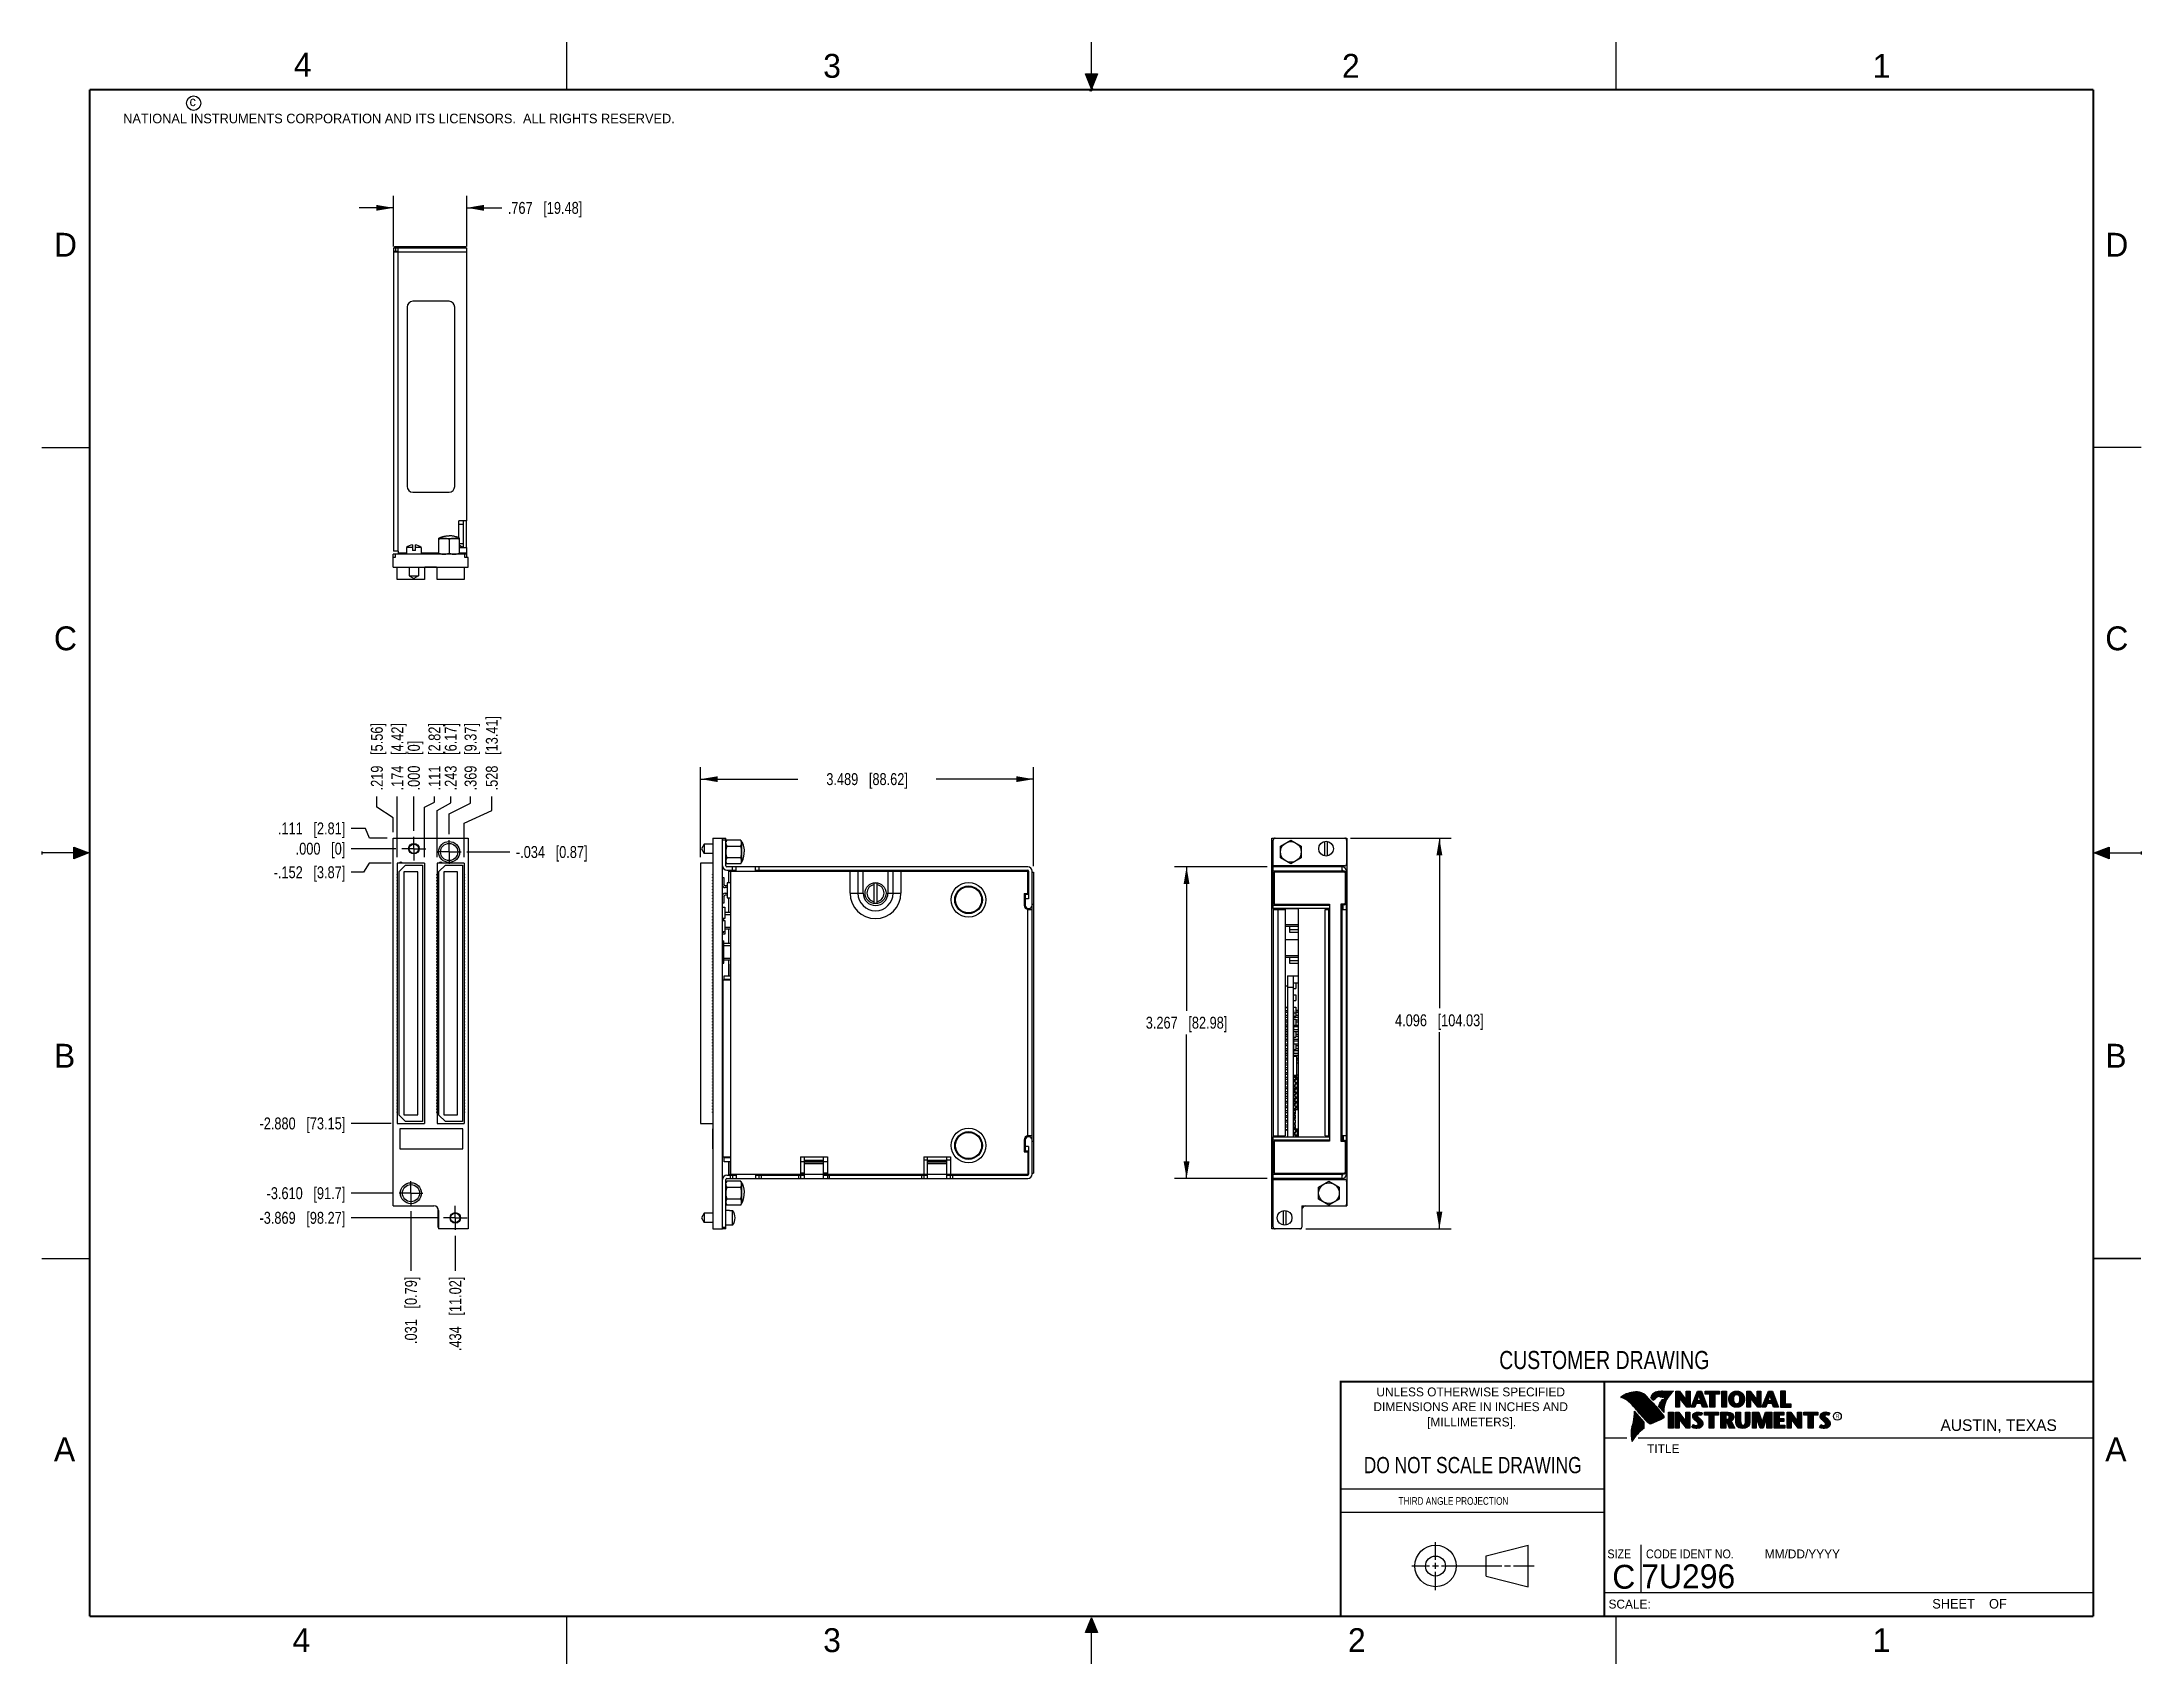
# Model space of a CAD drawing. Header units: inches. Extents: x 0 to 22, y 0 to 17.
import ezdxf

# ---------------------------------------------------------------- set-up
doc = ezdxf.new("R2010")
doc.units = ezdxf.units.IN
doc.header["$LTSCALE"] = 1.21
doc.header["$MEASUREMENT"] = 0
doc.linetypes.add('CENTER', pattern=[0.6, 0.375, -0.075, 0.075, -0.075])
doc.layers.get('0').update_dxf_attribs({"linetype": 'CONTINUOUS'})
doc.layers.add('DEFAULT_1', color=7, linetype='CENTER')
doc.layers.add('DIMENSIONS', color=7, linetype='CONTINUOUS')
doc.styles.get("Standard").update_dxf_attribs({"font": 'txt', "width": 0.8})
doc.styles.add('TEXTSTYLE_2', font='txt')
doc.styles.add('TEXTSTYLE_3', font='txt', dxfattribs={"width": 0.9})
doc.dimstyles.new('DIMSTYLE_1', dxfattribs={"dimtxt": 0.125, "dimasz": 0.18, "dimexe": 0.18, "dimexo": 0.0625, "dimgap": 0.09, "dimtad": 0, "dimtih": 1, "dimtoh": 1, "dimdec": 3, "dimzin": 4, "dimdsep": 46, "dimtxsty": 'STANDARD', "dimblk": '_FILLED', "dimblk1": '_FILLED', "dimblk2": '_FILLED', "dimcen": 0.09, "dimadec": 0, "dimazin": 0, "dimtp": 0.01, "dimtm": 0.01, "dimtfac": 1, "dimtdec": 3, "dimtofl": 0, "dimtmove": 0, "dimatfit": 3, "dimldrblk": '_FILLED', "dimfxl": 1, "dimtolj": 1, "dimtzin": 4, "dimarcsym": 0})
doc.dimstyles.new('DIMSTYLE_2', dxfattribs={"dimtxt": 0.125, "dimasz": 0.18, "dimexe": 0.18, "dimexo": 0.0625, "dimgap": 0.09, "dimtad": 0, "dimtih": 1, "dimtoh": 1, "dimdec": 3, "dimzin": 4, "dimdsep": 46, "dimtxsty": 'STANDARD', "dimblk": '_FILLED', "dimblk1": '_FILLED', "dimblk2": '_FILLED', "dimcen": 0.09, "dimadec": 0, "dimazin": 0, "dimtp": 0.01, "dimtm": 0.01, "dimtfac": 1, "dimtdec": 3, "dimtofl": 0, "dimtmove": 0, "dimatfit": 3, "dimldrblk": '_FILLED', "dimfxl": 1, "dimtolj": 1, "dimtzin": 4, "dimarcsym": 0})

msp = doc.modelspace()

# ---------------------------------------------------------------- texts
at = {"color": 2, "linetype": 'CONTINUOUS', "line_spacing_factor": 0.9}
for s, insert, char_height, width, attachment_point, style in [('4', (2.64, 16.8869), 0.25, 0.25, 1, 'TEXTSTYLE_2'), ('3', (8.1875, 16.875), 0.25, 0.25, 1, 'TEXTSTYLE_2'), ('2', (13.625, 16.875), 0.25, 0.25, 1, 'TEXTSTYLE_2'), ('1', (19.1875, 16.875), 0.25, 0.25, 1, 'TEXTSTYLE_2'), ('c', (1.5463, 16.428), 0.1, 0.1, 1, 'TEXTSTYLE_2'), ('NATIONAL INSTRUMENTS CORPORATION AND ITS LICENSORS.  ALL RIGHTS RESERVED.', (0.851, 16.2482), 0.1, 7.3, 1, 'TEXTSTYLE_2'), ('D', (0.125, 15), 0.25, 0.25, 1, 'TEXTSTYLE_2'), ('D', (21.625, 15), 0.25, 0.25, 1, 'TEXTSTYLE_2'), ('C', (0.125, 10.875), 0.25, 0.25, 1, 'TEXTSTYLE_2'), ('C', (21.625, 10.875), 0.25, 0.25, 1, 'TEXTSTYLE_2'), ('B', (0.125, 6.5), 0.25, 0.25, 1, 'TEXTSTYLE_2'), ('B', (21.625, 6.5), 0.25, 0.25, 1, 'TEXTSTYLE_2'), ('UNLESS OTHERWISE SPECIFIED', (14.9742, 2.8979), 0.093, 2.418, 2, 'TEXTSTYLE_2'), ('DIMENSIONS ARE IN INCHES AND', (14.9742, 2.7431), 0.093, 2.604, 2, 'TEXTSTYLE_2'), ('[MILLIMETERS].', (14.9844, 2.5829), 0.093, 1.302, 2, 'TEXTSTYLE_2'), ('R', (18.7972, 2.6166), 0.0418, 0.041753, 1, 'TEXTSTYLE_2'), ('AUSTIN, TEXAS', (19.898, 2.5642), 0.121576, 1.580488, 1, 'TEXTSTYLE_2'), ('A', (0.125, 2.375), 0.25, 0.25, 1, 'TEXTSTYLE_2'), ('TITLE', (16.8235, 2.303), 0.093, 0.465, 1, 'TEXTSTYLE_2'), ('A', (21.625, 2.375), 0.25, 0.25, 1, 'TEXTSTYLE_2'), ('SIZE', (16.407, 1.2002), 0.093, 0.3348, 1, 'TEXTSTYLE_3'), ('CODE IDENT NO.', (16.8114, 1.2002), 0.093, 1.1718, 1, 'TEXTSTYLE_3'), ('MM/DD/YYYY', (18.0565, 1.2002), 0.093, 0.93, 1, 'TEXTSTYLE_2'), ('SCALE:', (16.4187, 0.6745), 0.093, 0.558, 1, 'TEXTSTYLE_2'), ('SHEET    OF', (19.8121, 0.6815), 0.1, 1.1, 1, 'TEXTSTYLE_2'), ('4', (2.625, 0.375), 0.25, 0.25, 1, 'TEXTSTYLE_2'), ('3', (8.1875, 0.375), 0.25, 0.25, 1, 'TEXTSTYLE_2'), ('2', (13.6875, 0.375), 0.25, 0.25, 1, 'TEXTSTYLE_2'), ('1', (19.1875, 0.375), 0.25, 0.25, 1, 'TEXTSTYLE_2')]:
    msp.add_mtext(s, dxfattribs=dict(at, insert=insert, char_height=char_height, width=width, attachment_point=attachment_point, style=style))
at = {"color": 7, "linetype": 'CONTINUOUS', "attachment_point": 2, "line_spacing_factor": 0.9}
for s, insert, char_height, width in [('CUSTOMER DRAWING', (16.3742, 3.2811), 0.19, 2.432), ('DO NOT SCALE DRAWING', (14.9953, 2.1698), 0.17, 2.72)]:
    msp.add_mtext(s, dxfattribs=dict(at, insert=insert, char_height=char_height, width=width))
at = {"color": 2, "linetype": 'CONTINUOUS', "insert": (14.2178, 1.7486), "char_height": 0.08, "width": 1.408, "attachment_point": 1, "line_spacing_factor": 0.9}
msp.add_mtext('THIRD ANGLE PROJECTION', dxfattribs=at)
at = {"color": 7, "linetype": 'CONTINUOUS', "char_height": 0.25, "line_spacing_factor": 0.9, "style": 'TEXTSTYLE_2'}
for s, insert, width, attachment_point in [('C', (16.5785, 1.0393), 0.25, 2), ('7U296', (16.7614, 1.0441), 1.25, 1)]:
    msp.add_mtext(s, dxfattribs=dict(at, insert=insert, width=width, attachment_point=attachment_point))

# ---------------------------------------------------------------- blocks, each defined once
blk = doc.blocks.new('_FILLED')
at = {"color": 0, "linetype": 'BYBLOCK'}
blk.add_solid([(0, 0), (-1, 0.17), (-1, -0.17)], dxfattribs=at)
blk = doc.blocks.new('*D0')
at = {"layer": 'DIMENSIONS', "color": 2, "linetype": 'CONTINUOUS'}
for p, q in [((6.903, 8.455), (6.903, 9.399)), ((6.903, 9.274), (7.923, 9.274)), ((10.392, 9.274), (9.373, 9.274)), ((10.392, 8.362), (10.392, 9.399))]:
    blk.add_line(p, q, dxfattribs=at)
at = {"layer": 'DIMENSIONS', "color": 2, "linetype": 'CONTINUOUS', "xscale": 0.18, "yscale": 0.18, "zscale": 0.18, "rotation": 180}
blk.add_blockref('_FILLED', (6.903, 9.274), dxfattribs=at)
at = {"layer": 'DIMENSIONS', "color": 2, "linetype": 'CONTINUOUS', "xscale": 0.18, "yscale": 0.18, "zscale": 0.18}
blk.add_blockref('_FILLED', (10.392, 9.274), dxfattribs=at)
at = {"layer": 'DIMENSIONS', "color": 2, "linetype": 'CONTINUOUS', "insert": (8.648, 9.337), "char_height": 0.125, "width": 1.325, "attachment_point": 2, "line_spacing_factor": 0.9}
blk.add_mtext('3.489{\\Ftxt.shx;\\W1.000000;\\H0.125000; }[88.62]', dxfattribs=at)
blk = doc.blocks.new('*D1')
at = {"layer": 'DIMENSIONS', "color": 2, "linetype": 'CONTINUOUS'}
for p, q in [((13.716, 8.656), (14.771, 8.656)), ((14.646, 8.656), (14.646, 6.872)), ((14.646, 4.56), (14.646, 6.622)), ((13.245, 4.56), (14.771, 4.56))]:
    blk.add_line(p, q, dxfattribs=at)
at = {"layer": 'DIMENSIONS', "color": 2, "linetype": 'CONTINUOUS', "xscale": 0.18, "yscale": 0.18, "zscale": 0.18}
for p, rotation in [((14.646, 8.656), 90), ((14.646, 4.56), 270)]:
    blk.add_blockref('_FILLED', p, dxfattribs=dict(at, rotation=rotation))
at = {"layer": 'DIMENSIONS', "color": 2, "linetype": 'CONTINUOUS', "insert": (14.646, 6.809), "char_height": 0.125, "width": 1.425, "attachment_point": 2, "line_spacing_factor": 0.9}
blk.add_mtext('4.096{\\Ftxt.shx;\\W1.000000;\\H0.125000; }[104.03]', dxfattribs=at)
blk = doc.blocks.new('*D2')
at = {"layer": 'DIMENSIONS', "color": 2, "linetype": 'CONTINUOUS'}
for p, q in [((12.842, 8.355), (11.871, 8.355)), ((11.996, 8.355), (11.996, 6.847)), ((11.996, 5.088), (11.996, 6.597)), ((12.842, 5.088), (11.871, 5.088))]:
    blk.add_line(p, q, dxfattribs=at)
at = {"layer": 'DIMENSIONS', "color": 2, "linetype": 'CONTINUOUS', "xscale": 0.18, "yscale": 0.18, "zscale": 0.18}
for p, rotation in [((11.996, 8.355), 90), ((11.996, 5.088), 270)]:
    blk.add_blockref('_FILLED', p, dxfattribs=dict(at, rotation=rotation))
at = {"layer": 'DIMENSIONS', "color": 2, "linetype": 'CONTINUOUS', "insert": (11.996, 6.784), "char_height": 0.125, "width": 1.325, "attachment_point": 2, "line_spacing_factor": 0.9}
blk.add_mtext('3.267{\\Ftxt.shx;\\W1.000000;\\H0.125000; }[82.98]', dxfattribs=at)
blk = doc.blocks.new('*D3')
at = {"layer": 'DIMENSIONS', "color": 2, "linetype": 'CONTINUOUS'}
for p, q in [((3.684, 15.262), (3.324, 15.262)), ((3.684, 14.858), (3.684, 15.387)), ((4.451, 14.858), (4.451, 15.387)), ((4.451, 15.262), (4.819, 15.262))]:
    blk.add_line(p, q, dxfattribs=at)
at = {"layer": 'DIMENSIONS', "color": 2, "linetype": 'CONTINUOUS', "xscale": 0.18, "yscale": 0.18, "zscale": 0.18}
blk.add_blockref('_FILLED', (3.684, 15.262), dxfattribs=at)
at = {"layer": 'DIMENSIONS', "color": 2, "linetype": 'CONTINUOUS', "xscale": 0.18, "yscale": 0.18, "zscale": 0.18, "rotation": 180}
blk.add_blockref('_FILLED', (4.451, 15.262), dxfattribs=at)
at = {"layer": 'DIMENSIONS', "color": 2, "linetype": 'CONTINUOUS', "insert": (4.882, 15.324), "char_height": 0.125, "width": 1.225, "attachment_point": 1, "line_spacing_factor": 0.9}
blk.add_mtext('.767{\\Ftxt.shx;\\W1.000000;\\H0.125000; }[19.48]', dxfattribs=at)
blk = doc.blocks.new('*D4')
at = {"layer": 'DIMENSIONS', "color": 2, "linetype": 'CONTINUOUS'}
for p, q in [((3.389, 8.757), (3.241, 8.757)), ((3.432, 8.656), (3.389, 8.757)), ((3.616, 8.656), (3.432, 8.656))]:
    blk.add_line(p, q, dxfattribs=at)
at = {"layer": 'DIMENSIONS', "color": 2, "linetype": 'CONTINUOUS', "insert": (3.179, 8.82), "char_height": 0.125, "width": 1.125, "attachment_point": 3, "line_spacing_factor": 0.9}
blk.add_mtext('.111{\\Ftxt.shx;\\W1.000000;\\H0.125000; }[2.81]', dxfattribs=at)
blk = doc.blocks.new('*D5')
at = {"layer": 'DIMENSIONS', "color": 2, "linetype": 'CONTINUOUS'}
blk.add_line((4.454, 8.511), (4.904, 8.511), dxfattribs=at)
at = {"layer": 'DIMENSIONS', "color": 2, "linetype": 'CONTINUOUS', "insert": (4.967, 8.573), "char_height": 0.125, "width": 1.225, "attachment_point": 1, "line_spacing_factor": 0.9}
blk.add_mtext('-.034{\\Ftxt.shx;\\W1.000000;\\H0.125000; }[0.87]', dxfattribs=at)
blk = doc.blocks.new('*D6')
at = {"layer": 'DIMENSIONS', "color": 2, "linetype": 'CONTINUOUS'}
blk.add_line((3.679, 4.935), (3.241, 4.935), dxfattribs=at)
at = {"layer": 'DIMENSIONS', "color": 2, "linetype": 'CONTINUOUS', "insert": (3.179, 4.997), "char_height": 0.125, "width": 1.325, "attachment_point": 3, "line_spacing_factor": 0.9}
blk.add_mtext('-3.610{\\Ftxt.shx;\\W1.000000;\\H0.125000; }[91.7]', dxfattribs=at)
blk = doc.blocks.new('*D7')
at = {"layer": 'DIMENSIONS', "color": 2, "linetype": 'CONTINUOUS'}
blk.add_line((4.144, 4.676), (3.241, 4.676), dxfattribs=at)
at = {"layer": 'DIMENSIONS', "color": 2, "linetype": 'CONTINUOUS', "insert": (3.179, 4.739), "char_height": 0.125, "width": 1.425, "attachment_point": 3, "line_spacing_factor": 0.9}
blk.add_mtext('-3.869{\\Ftxt.shx;\\W1.000000;\\H0.125000; }[98.27]', dxfattribs=at)
blk = doc.blocks.new('*D8')
at = {"layer": 'DIMENSIONS', "color": 2, "linetype": 'CONTINUOUS'}
for p, q in [((3.43, 8.393), (3.37, 8.299)), ((3.661, 8.393), (3.43, 8.393)), ((3.37, 8.299), (3.241, 8.299))]:
    blk.add_line(p, q, dxfattribs=at)
at = {"layer": 'DIMENSIONS', "color": 2, "linetype": 'CONTINUOUS', "insert": (3.179, 8.361), "char_height": 0.125, "width": 1.225, "attachment_point": 3, "line_spacing_factor": 0.9}
blk.add_mtext('-.152{\\Ftxt.shx;\\W1.000000;\\H0.125000; }[3.87]', dxfattribs=at)
blk = doc.blocks.new('*D9')
at = {"layer": 'DIMENSIONS', "color": 2, "linetype": 'CONTINUOUS'}
blk.add_line((3.661, 5.665), (3.241, 5.665), dxfattribs=at)
at = {"layer": 'DIMENSIONS', "color": 2, "linetype": 'CONTINUOUS', "insert": (3.179, 5.728), "char_height": 0.125, "width": 1.425, "attachment_point": 3, "line_spacing_factor": 0.9}
blk.add_mtext('-2.880{\\Ftxt.shx;\\W1.000000;\\H0.125000; }[73.15]', dxfattribs=at)
blk = doc.blocks.new('*D10')
at = {"layer": 'DIMENSIONS', "color": 2, "linetype": 'CONTINUOUS'}
blk.add_line((3.71, 8.545), (3.241, 8.545), dxfattribs=at)
at = {"layer": 'DIMENSIONS', "color": 2, "linetype": 'CONTINUOUS', "insert": (3.179, 8.608), "char_height": 0.125, "width": 0.825, "attachment_point": 3, "line_spacing_factor": 0.9}
blk.add_mtext('.000{\\Ftxt.shx;\\W1.000000;\\H0.125000; }[0]', dxfattribs=at)
blk = doc.blocks.new('*D11')
at = {"layer": 'DIMENSIONS', "color": 2, "linetype": 'CONTINUOUS'}
for p, q in [((3.51, 8.982), (3.51, 9.093)), ((3.679, 8.868), (3.51, 8.982)), ((3.679, 8.718), (3.679, 8.868))]:
    blk.add_line(p, q, dxfattribs=at)
at = {"layer": 'DIMENSIONS', "color": 2, "linetype": 'CONTINUOUS', "insert": (3.447, 9.156), "char_height": 0.125, "width": 1.125, "attachment_point": 1, "rotation": 90, "line_spacing_factor": 0.9}
blk.add_mtext('.219{\\Ftxt.shx;\\W1.000000;\\H0.125000; }[5.56]', dxfattribs=at)
blk = doc.blocks.new('*D12')
at = {"layer": 'DIMENSIONS', "color": 2, "linetype": 'CONTINUOUS'}
for p, q in [((4.492, 9.021), (4.492, 9.093)), ((4.267, 8.911), (4.492, 9.021)), ((4.267, 8.698), (4.267, 8.911))]:
    blk.add_line(p, q, dxfattribs=at)
at = {"layer": 'DIMENSIONS', "color": 2, "linetype": 'CONTINUOUS', "insert": (4.429, 9.156), "char_height": 0.125, "width": 1.125, "attachment_point": 1, "rotation": 90, "line_spacing_factor": 0.9}
blk.add_mtext('.369{\\Ftxt.shx;\\W1.000000;\\H0.125000; }[9.37]', dxfattribs=at)
blk = doc.blocks.new('*D13')
at = {"layer": 'DIMENSIONS', "color": 2, "linetype": 'CONTINUOUS'}
blk.add_line((4.332, 4.488), (4.332, 4.122), dxfattribs=at)
at = {"layer": 'DIMENSIONS', "color": 2, "linetype": 'CONTINUOUS', "insert": (4.269, 4.06), "char_height": 0.125, "width": 1.225, "attachment_point": 3, "rotation": 90, "line_spacing_factor": 0.9}
blk.add_mtext('.434{\\Ftxt.shx;\\W1.000000;\\H0.125000; }[11.02]', dxfattribs=at)
blk = doc.blocks.new('*D14')
at = {"layer": 'DIMENSIONS', "color": 2, "linetype": 'CONTINUOUS'}
blk.add_line((3.867, 4.747), (3.867, 4.122), dxfattribs=at)
at = {"layer": 'DIMENSIONS', "color": 2, "linetype": 'CONTINUOUS', "insert": (3.804, 4.06), "char_height": 0.125, "width": 1.125, "attachment_point": 3, "rotation": 90, "line_spacing_factor": 0.9}
blk.add_mtext('.031{\\Ftxt.shx;\\W1.000000;\\H0.125000; }[0.79]', dxfattribs=at)
blk = doc.blocks.new('*D15')
at = {"layer": 'DIMENSIONS', "color": 2, "linetype": 'CONTINUOUS'}
blk.add_line((3.724, 8.455), (3.724, 9.093), dxfattribs=at)
at = {"layer": 'DIMENSIONS', "color": 2, "linetype": 'CONTINUOUS', "insert": (3.661, 9.156), "char_height": 0.125, "width": 1.125, "attachment_point": 1, "rotation": 90, "line_spacing_factor": 0.9}
blk.add_mtext('.174{\\Ftxt.shx;\\W1.000000;\\H0.125000; }[4.42]', dxfattribs=at)
blk = doc.blocks.new('*D16')
at = {"layer": 'DIMENSIONS', "color": 2, "linetype": 'CONTINUOUS'}
for p, q in [((4.009, 8.98), (4.114, 9.033)), ((4.114, 9.033), (4.114, 9.093)), ((4.009, 8.455), (4.009, 8.98))]:
    blk.add_line(p, q, dxfattribs=at)
at = {"layer": 'DIMENSIONS', "color": 2, "linetype": 'CONTINUOUS', "insert": (4.051, 9.156), "char_height": 0.125, "width": 1.125, "attachment_point": 1, "rotation": 90, "line_spacing_factor": 0.9}
blk.add_mtext('.111{\\Ftxt.shx;\\W1.000000;\\H0.125000; }[2.82]', dxfattribs=at)
blk = doc.blocks.new('*D17')
at = {"layer": 'DIMENSIONS', "color": 2, "linetype": 'CONTINUOUS'}
for p, q in [((4.141, 8.945), (4.284, 9.025)), ((4.284, 9.025), (4.284, 9.093)), ((4.141, 8.455), (4.141, 8.945))]:
    blk.add_line(p, q, dxfattribs=at)
at = {"layer": 'DIMENSIONS', "color": 2, "linetype": 'CONTINUOUS', "insert": (4.221, 9.156), "char_height": 0.125, "width": 1.125, "attachment_point": 1, "rotation": 90, "line_spacing_factor": 0.9}
blk.add_mtext('.243{\\Ftxt.shx;\\W1.000000;\\H0.125000; }[6.17]', dxfattribs=at)
blk = doc.blocks.new('*D18')
at = {"layer": 'DIMENSIONS', "color": 2, "linetype": 'CONTINUOUS'}
for p, q in [((4.715, 8.946), (4.715, 9.093)), ((4.426, 8.812), (4.715, 8.946)), ((4.426, 8.455), (4.426, 8.812))]:
    blk.add_line(p, q, dxfattribs=at)
at = {"layer": 'DIMENSIONS', "color": 2, "linetype": 'CONTINUOUS', "insert": (4.652, 9.156), "char_height": 0.125, "width": 1.225, "attachment_point": 1, "rotation": 90, "line_spacing_factor": 0.9}
blk.add_mtext('.528{\\Ftxt.shx;\\W1.000000;\\H0.125000; }[13.41]', dxfattribs=at)
blk = doc.blocks.new('*D19')
at = {"layer": 'DIMENSIONS', "color": 2, "linetype": 'CONTINUOUS'}
blk.add_line((3.898, 8.733), (3.898, 9.093), dxfattribs=at)
at = {"layer": 'DIMENSIONS', "color": 2, "linetype": 'CONTINUOUS', "insert": (3.835, 9.156), "char_height": 0.125, "width": 0.825, "attachment_point": 1, "rotation": 90, "line_spacing_factor": 0.9}
blk.add_mtext('.000{\\Ftxt.shx;\\W1.000000;\\H0.125000; }[0]', dxfattribs=at)

# ---------------------------------------------------------------- dimensions: what is measured, and where the dimension line sits
at = {"layer": 'DIMENSIONS', "color": 2, "linetype": 'CONTINUOUS'}
for base, p1, p2, angle, picture, middle in [((3.6839, 15.2618), (4.4508, 14.8585), (3.6839, 14.8585), 180, '*D3', (5.4942, 15.2618)), ((6.9032, 9.2745), (10.3922, 8.3619), (6.9032, 8.4552), 180, '*D0', (8.4977, 9.2745)), ((14.6464, 4.5601), (13.7161, 8.6557), (13.2454, 4.5601), 270, '*D1', (14.4964, 6.7467)), ((11.996, 8.3554), (12.8424, 5.0884), (12.8424, 8.3554), 90, '*D2', (11.846, 6.7219))]:
    dim = msp.add_linear_dim(base=base, p1=p1, p2=p2, angle=angle, dimstyle='DIMSTYLE_1', dxfattribs=at)
    dim.commit()
    dim.dimension.update_dxf_attribs({"geometry": picture, "text_midpoint": middle, "dimtype": 160})
for feature_location, offset, dtype, origin, picture, middle in [((4.4259, 8.4552), (0.2887, 0.638), 0, (3.8979, 8.6702), '*D18', (4.7146, 9.7682)), ((3.6789, 8.7182), (-0.1689, 0.375), 0, (3.8979, 8.6702), '*D11', (3.51, 9.7182)), ((3.7239, 8.4552), (0, 0.638), 1, (3.8979, 8.6702), '*D15', (3.7239, 9.7182)), ((4.2669, 8.6983), (0.2248, 0.3949), 0, (3.8979, 8.6702), '*D12', (4.4916, 9.7182)), ((4.0089, 8.4552), (0.1048, 0.638), 0, (3.8979, 8.6702), '*D16', (4.1137, 9.7182)), ((4.1409, 8.4552), (0.1429, 0.638), 0, (3.8979, 8.6702), '*D17', (4.2837, 9.7182)), ((3.8978534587, 8.7326663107), (0, 0.36054), 1, (3.8978534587, 8.6701663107), '*D19', (3.8978534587, 9.5682063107)), ((3.6164, 8.6557), (-0.375, 0.1014), 0, (3.7728, 8.5451), '*D4', (2.3664, 8.7571)), ((3.7102534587, 8.5450663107), (-0.4689, 0), 0, (3.7727534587, 8.5450663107), '*D10', (2.5163534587, 8.5450663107)), ((3.8669, 4.7471), (0, -0.6249), 1, (3.8979, 8.5451), '*D14', (3.9789, 3.2737)), ((4.3319, 4.4885), (0, -0.3663), 1, (3.8979, 8.5451), '*D13', (4.4663, 3.2237))]:
    dim = msp.add_ordinate_dim(feature_location=feature_location, offset=offset, dtype=dtype, origin=origin, dimstyle='DIMSTYLE_2', dxfattribs=at)
    dim.commit()
    dim.dimension.update_dxf_attribs({"geometry": picture, "text_midpoint": middle})
for feature_location, offset, origin, picture, middle in [((4.1443, 4.6761), (-0.9029, 0), (3.7728, 8.5451), '*D7', (2.2164, 4.6761)), ((3.6614, 5.6652), (-0.42, 0), (3.7728, 8.5451), '*D9', (2.2164, 5.6652)), ((3.6793, 4.9347), (-0.4379, 0), (3.7728, 8.5451), '*D6', (2.2664, 4.9347)), ((3.6614, 8.3927), (-0.42, -0.0942), (3.7728, 8.5451), '*D8', (2.3664, 8.2985)), ((4.4545, 8.5107), (0.4499, 0), (3.8979, 8.5451), '*D5', (5.5794, 8.5107))]:
    dim = msp.add_ordinate_dim(feature_location=feature_location, offset=offset, dtype=0, origin=origin, text='-<>', dimstyle='DIMSTYLE_2', dxfattribs=at)
    dim.commit()
    dim.dimension.update_dxf_attribs({"geometry": picture, "text_midpoint": middle})

# ---------------------------------------------------------------- hatches: boundary and pattern name
at = {"linetype": 'CONTINUOUS'}
for points in [[(11, 16.51), (10.9375, 16.6663), (11.0625, 16.6663)], [(0.3337, 8.5625), (0.49, 8.5), (0.3337, 8.4375)], [(21.6663, 8.5625), (21.6663, 8.4375), (21.51, 8.5)], [(10.9375, 0.3287), (11, 0.485), (11.0625, 0.3287)]]:
    msp.add_hatch(color=2, dxfattribs=at).paths.add_polyline_path(points)

# ---------------------------------------------------------------- linework, layer by layer
at = {"color": 2, "linetype": 'CONTINUOUS'}
for p, q in [((5.5, 16.5), (5.5, 17)), ((11, 16.485), (11, 17)), ((16.5, 16.5), (16.5, 17)), ((11, 16.51), (10.9375, 16.6663)), ((10.9375, 16.6663), (11.0625, 16.6663)), ((11.015, 16.515), (10.985, 16.485)), ((10.985, 16.485), (11, 16.515)), ((11.0625, 16.6663), (11, 16.51)), ((11, 16.485), (11.015, 16.515)), ((0, 12.75), (0.5, 12.75)), ((22, 12.75), (21.5, 12.75)), ((0, 8.515), (0, 8.485)), ((0.49, 8.5), (0, 8.5)), ((0.3337, 8.4375), (0.3337, 8.5625)), ((0.3337, 8.5625), (0.49, 8.5)), ((0.49, 8.5), (0.3337, 8.4375)), ((21.51, 8.5), (21.6663, 8.5625)), ((21.51, 8.5), (22, 8.5)), ((21.6663, 8.4375), (21.51, 8.5)), ((21.6663, 8.5625), (21.6663, 8.4375)), ((22, 8.515), (22, 8.485)), ((0, 4.25), (0.5, 4.25)), ((16.375, 2.96), (21.5, 2.96)), ((16.5578, 2.796), (16.5578, 2.7989)), ((16.5646, 2.7936), (16.5646, 2.8033)), ((16.5714, 2.7909), (16.5714, 2.8075)), ((16.5782, 2.788), (16.5782, 2.8116)), ((16.5851, 2.7849), (16.5851, 2.8154)), ((16.5919, 2.7815), (16.5919, 2.819)), ((16.5987, 2.7778), (16.5987, 2.8221)), ((16.6055, 2.7738), (16.6055, 2.8249)), ((16.6124, 2.7696), (16.6124, 2.8276)), ((16.6192, 2.765), (16.6192, 2.8301)), ((16.626, 2.7601), (16.626, 2.8325)), ((16.6329, 2.7549), (16.6329, 2.8347)), ((16.6397, 2.7492), (16.6397, 2.8367)), ((16.6465, 2.7431), (16.6465, 2.8386)), ((16.6533, 2.7366), (16.6533, 2.8403)), ((16.6602, 2.7295), (16.6602, 2.8419)), ((16.667, 2.7221), (16.667, 2.8435)), ((16.6738, 2.7146), (16.6738, 2.8449)), ((16.6806, 2.707), (16.6806, 2.8459)), ((16.6875, 2.6995), (16.6875, 2.8467)), ((16.7939, 2.533), (16.6919, 2.6489)), ((16.6943, 2.6918), (16.6943, 2.8472)), ((16.7011, 2.6841), (16.7011, 2.8474)), ((16.708, 2.6764), (16.708, 2.8474)), ((16.7148, 2.6685), (16.7148, 2.847)), ((16.7216, 2.6607), (16.7216, 2.8465)), ((16.7284, 2.6527), (16.7284, 2.8456)), ((16.7353, 2.6447), (16.7353, 2.8445)), ((16.7421, 2.6366), (16.7421, 2.8431)), ((16.7489, 2.6285), (16.7489, 2.8417)), ((16.7557, 2.6204), (16.7557, 2.84)), ((16.7626, 2.6125), (16.7626, 2.8378)), ((16.7694, 2.6046), (16.7694, 2.8352)), ((16.7762, 2.5968), (16.7762, 2.8321)), ((16.7831, 2.5891), (16.7831, 2.8284)), ((16.7899, 2.5815), (16.7899, 2.8242)), ((16.7967, 2.5739), (16.7967, 2.8193)), ((16.8035, 2.5665), (16.8035, 2.8136)), ((16.8104, 2.5591), (16.8104, 2.807)), ((16.8172, 2.5519), (16.8172, 2.7996)), ((16.824, 2.5447), (16.824, 2.7924)), ((16.8308, 2.5375), (16.8308, 2.7853)), ((16.8377, 2.5314), (16.8377, 2.7781)), ((16.8445, 2.5262), (16.8445, 2.7709)), ((16.8513, 2.523), (16.8513, 2.7637)), ((16.8581, 2.5224), (16.8581, 2.7565)), ((16.8864, 2.7664), (16.8632, 2.7937)), ((16.865, 2.5241), (16.865, 2.7493)), ((16.8877, 2.7723), (16.8682, 2.7952)), ((16.8718, 2.791), (16.8718, 2.8085)), ((16.8718, 2.527), (16.8718, 2.7421)), ((16.8786, 2.783), (16.8786, 2.8206)), ((16.8786, 2.5298), (16.8786, 2.7348)), ((16.8855, 2.7749), (16.8855, 2.8281)), ((16.8855, 2.5327), (16.8855, 2.727)), ((16.8923, 2.7747), (16.8923, 2.8335)), ((16.8923, 2.5356), (16.8923, 2.7187)), ((16.8991, 2.7788), (16.8991, 2.8375)), ((16.8991, 2.5385), (16.8991, 2.7104)), ((16.9059, 2.7837), (16.9059, 2.8408)), ((16.9059, 2.5415), (16.9059, 2.7022)), ((16.9128, 2.7896), (16.9128, 2.8436)), ((16.9128, 2.5446), (16.9128, 2.6939)), ((16.9196, 2.7966), (16.9196, 2.8459)), ((16.9196, 2.5477), (16.9196, 2.6856)), ((16.9264, 2.8018), (16.9264, 2.8477)), ((16.9264, 2.5508), (16.9264, 2.6774)), ((16.9332, 2.8053), (16.9332, 2.849)), ((16.9332, 2.554), (16.9332, 2.6691)), ((16.9401, 2.8077), (16.9401, 2.8499)), ((16.9401, 2.5573), (16.9401, 2.6608)), ((16.9616, 2.6797), (16.9434, 2.7005)), ((16.9469, 2.8082), (16.9469, 2.8509)), ((16.9469, 2.5606), (16.9469, 2.6526)), ((16.9653, 2.6828), (16.9492, 2.7013)), ((16.9537, 2.8069), (16.9537, 2.8518)), ((16.9537, 2.696), (16.9537, 2.7109)), ((16.9537, 2.5639), (16.9537, 2.6443)), ((16.9606, 2.8048), (16.9606, 2.8525)), ((16.9606, 2.6882), (16.9606, 2.7266)), ((16.9674, 2.8034), (16.9674, 2.8531)), ((16.9674, 2.6802), (16.9674, 2.7444)), ((16.9742, 2.8027), (16.9742, 2.8536)), ((16.9742, 2.672), (16.9742, 2.7568)), ((16.981, 2.8023), (16.981, 2.854)), ((16.981, 2.664), (16.981, 2.7634)), ((16.9838, 2.8589), (17.0997, 2.8607)), ((16.9839, 2.8541), (17.087, 2.8557)), ((16.9879, 2.802), (16.9879, 2.8542)), ((16.9879, 2.6563), (16.9879, 2.7665)), ((16.999, 2.637), (16.9946, 2.6418)), ((16.9947, 2.8019), (16.9947, 2.8543)), ((16.9947, 2.6748), (16.9947, 2.7683)), ((17.0015, 2.8005), (17.0015, 2.8544)), ((17.0015, 2.7195), (17.0015, 2.7694)), ((17.0083, 2.7963), (17.0083, 2.8545)), ((17.0083, 2.7388), (17.0083, 2.7698)), ((17.0152, 2.755), (17.0152, 2.8546)), ((17.022, 2.7691), (17.022, 2.8547)), ((17.0288, 2.7817), (17.0288, 2.8548)), ((17.0357, 2.7931), (17.0357, 2.8549)), ((17.0425, 2.8035), (17.0425, 2.855)), ((17.0493, 2.8131), (17.0493, 2.8551)), ((17.0561, 2.822), (17.0561, 2.8552)), ((17.063, 2.8303), (17.063, 2.8553)), ((17.0698, 2.8381), (17.0698, 2.8554)), ((17.0766, 2.8454), (17.0766, 2.8555)), ((17.1243, 2.8592), (17.1609, 2.8592)), ((17.1243, 2.6915), (17.1243, 2.8592)), ((17.1637, 2.6915), (17.1243, 2.6915)), ((17.1291, 2.8543), (17.1585, 2.8543)), ((17.1291, 2.6963), (17.1291, 2.8543)), ((17.1589, 2.6963), (17.1291, 2.6963)), ((17.1381, 2.6963), (17.1381, 2.8543)), ((17.1447, 2.6963), (17.1447, 2.8543)), ((17.1514, 2.6963), (17.1514, 2.8543)), ((17.1589, 2.8042), (17.1581, 2.8543)), ((17.1585, 2.8543), (17.2383, 2.7492)), ((17.2418, 2.6963), (17.1589, 2.8042)), ((17.1589, 2.8042), (17.1589, 2.6963)), ((17.1609, 2.8592), (17.2334, 2.7636)), ((17.2395, 2.6915), (17.1637, 2.7899)), ((17.1637, 2.7899), (17.1637, 2.6915)), ((17.1648, 2.7965), (17.1648, 2.8461)), ((17.1714, 2.7879), (17.1714, 2.8373)), ((17.1781, 2.7792), (17.1781, 2.8285)), ((17.1848, 2.7705), (17.1848, 2.8197)), ((17.1915, 2.7618), (17.1915, 2.8109)), ((17.1981, 2.7531), (17.1981, 2.8021)), ((17.2048, 2.7445), (17.2048, 2.7933)), ((17.2115, 2.7358), (17.2115, 2.7845)), ((17.2182, 2.7271), (17.2182, 2.7757)), ((17.2248, 2.7184), (17.2248, 2.7669)), ((17.2315, 2.7098), (17.2315, 2.7581)), ((17.2334, 2.8592), (17.2732, 2.8592)), ((17.2334, 2.7636), (17.2334, 2.8592)), ((17.2382, 2.7011), (17.2383, 2.7492)), ((17.2383, 2.8543), (17.2684, 2.8543)), ((17.2383, 2.7492), (17.2383, 2.8543)), ((17.2732, 2.6915), (17.2395, 2.6915)), ((17.2684, 2.6963), (17.2418, 2.6963)), ((17.2449, 2.6963), (17.2449, 2.8543)), ((17.2515, 2.6963), (17.2515, 2.8543)), ((17.2582, 2.6963), (17.2582, 2.8543)), ((17.2649, 2.6963), (17.2649, 2.8543)), ((17.2684, 2.8543), (17.2684, 2.6963)), ((17.2732, 2.8592), (17.2732, 2.6915)), ((17.2831, 2.6915), (17.3516, 2.8591)), ((17.3228, 2.6915), (17.2831, 2.6915)), ((17.2903, 2.6964), (17.3548, 2.8542)), ((17.3195, 2.6964), (17.2903, 2.6964)), ((17.2983, 2.6964), (17.2983, 2.7158)), ((17.3049, 2.6964), (17.3049, 2.7322)), ((17.3116, 2.6964), (17.3116, 2.7485)), ((17.3183, 2.6964), (17.3183, 2.7648)), ((17.3356, 2.7364), (17.3195, 2.6964)), ((17.3388, 2.7316), (17.3228, 2.6915)), ((17.325, 2.7101), (17.325, 2.7812)), ((17.3316, 2.7267), (17.3316, 2.7975)), ((17.394, 2.7364), (17.3356, 2.7364)), ((17.3383, 2.7364), (17.3383, 2.8138)), ((17.3905, 2.7316), (17.3388, 2.7316)), ((17.3409, 2.7533), (17.3624, 2.8228)), ((17.389, 2.7533), (17.3409, 2.7533)), ((17.345, 2.7666), (17.345, 2.8302)), ((17.345, 2.7364), (17.345, 2.7533)), ((17.3475, 2.7581), (17.3659, 2.8179)), ((17.3827, 2.7581), (17.3475, 2.7581)), ((17.3516, 2.8591), (17.3938, 2.8591)), ((17.3517, 2.7882), (17.3517, 2.8465)), ((17.3517, 2.7364), (17.3517, 2.7533)), ((17.3548, 2.8542), (17.3905, 2.8542)), ((17.3583, 2.8098), (17.3583, 2.8542)), ((17.3583, 2.7364), (17.3583, 2.7533)), ((17.3624, 2.8228), (17.3701, 2.8228)), ((17.365, 2.8228), (17.365, 2.8542)), ((17.365, 2.7364), (17.365, 2.7533)), ((17.3659, 2.8179), (17.3664, 2.8179)), ((17.3664, 2.8179), (17.3827, 2.7581)), ((17.3701, 2.8228), (17.389, 2.7533)), ((17.3717, 2.817), (17.3717, 2.8542)), ((17.3717, 2.7364), (17.3717, 2.7533)), ((17.3784, 2.7925), (17.3784, 2.8542)), ((17.3784, 2.7364), (17.3784, 2.7533)), ((17.385, 2.7679), (17.385, 2.8542)), ((17.385, 2.7364), (17.385, 2.7533)), ((17.3905, 2.8542), (17.4504, 2.6964)), ((17.4039, 2.6915), (17.3905, 2.7316)), ((17.3917, 2.7364), (17.3917, 2.851)), ((17.3938, 2.8591), (17.4574, 2.6915)), ((17.4074, 2.6964), (17.394, 2.7364)), ((17.3984, 2.7232), (17.3984, 2.8334)), ((17.4574, 2.6915), (17.4039, 2.6915)), ((17.4051, 2.7034), (17.4051, 2.8158)), ((17.4504, 2.6964), (17.4074, 2.6964)), ((17.4118, 2.6964), (17.4118, 2.7982)), ((17.4184, 2.6964), (17.4184, 2.7806)), ((17.4251, 2.6964), (17.4251, 2.763)), ((17.4318, 2.6964), (17.4318, 2.7455)), ((17.4327, 2.8591), (17.5802, 2.8591)), ((17.4327, 2.8278), (17.4327, 2.8591)), ((17.481, 2.8278), (17.4327, 2.8278)), ((17.4375, 2.8542), (17.5753, 2.8542)), ((17.4375, 2.8327), (17.4375, 2.8542)), ((17.4859, 2.8327), (17.4375, 2.8327)), ((17.4385, 2.6964), (17.4385, 2.7279)), ((17.4451, 2.8327), (17.4451, 2.8542)), ((17.4451, 2.6964), (17.4451, 2.7103)), ((17.4518, 2.8327), (17.4518, 2.8542)), ((17.4585, 2.8327), (17.4585, 2.8542)), ((17.4652, 2.8327), (17.4652, 2.8542)), ((17.4718, 2.8327), (17.4718, 2.8542)), ((17.4785, 2.8327), (17.4785, 2.8542)), ((17.481, 2.6915), (17.481, 2.8278)), ((17.5318, 2.6915), (17.481, 2.6915)), ((17.4859, 2.8327), (17.4852, 2.8542)), ((17.4859, 2.6964), (17.4859, 2.8327)), ((17.5269, 2.6964), (17.4859, 2.6964)), ((17.4919, 2.6964), (17.4919, 2.8542)), ((17.4985, 2.6964), (17.4985, 2.8542)), ((17.5052, 2.6964), (17.5052, 2.8542)), ((17.5119, 2.6964), (17.5119, 2.8542)), ((17.5186, 2.6964), (17.5186, 2.8542)), ((17.5269, 2.8327), (17.5252, 2.8542)), ((17.5753, 2.8327), (17.5269, 2.8327)), ((17.5269, 2.8327), (17.5269, 2.6964)), ((17.5802, 2.8278), (17.5318, 2.8278)), ((17.5318, 2.8278), (17.5318, 2.6915)), ((17.5319, 2.8327), (17.5319, 2.8542)), ((17.5386, 2.8327), (17.5386, 2.8542)), ((17.5453, 2.8327), (17.5453, 2.8542)), ((17.5519, 2.8327), (17.5519, 2.8542)), ((17.5586, 2.8327), (17.5586, 2.8542)), ((17.5653, 2.8327), (17.5653, 2.8542)), ((17.572, 2.8327), (17.572, 2.8542)), ((17.5753, 2.8542), (17.5753, 2.8327)), ((17.5802, 2.8591), (17.5802, 2.8278)), ((17.6059, 2.8591), (17.6565, 2.8591)), ((17.6059, 2.6915), (17.6059, 2.8591)), ((17.6565, 2.6915), (17.6059, 2.6915)), ((17.6108, 2.8542), (17.6516, 2.8542)), ((17.6108, 2.6964), (17.6108, 2.8542)), ((17.6516, 2.6964), (17.6108, 2.6964)), ((17.6187, 2.6964), (17.6187, 2.8542)), ((17.6254, 2.6964), (17.6254, 2.8542)), ((17.632, 2.6964), (17.632, 2.8542)), ((17.6387, 2.6964), (17.6387, 2.8542)), ((17.6454, 2.6964), (17.6454, 2.8542)), ((17.6516, 2.8542), (17.6516, 2.6964)), ((17.6565, 2.8591), (17.6565, 2.6915)), ((17.6849, 2.7803), (17.6851, 2.7836)), ((17.6849, 2.7769), (17.6849, 2.7803)), ((17.6849, 2.7735), (17.6849, 2.7769)), ((17.6851, 2.7701), (17.6849, 2.7735)), ((17.6851, 2.7836), (17.6853, 2.7869)), ((17.6854, 2.7668), (17.6851, 2.7701)), ((17.6853, 2.7869), (17.6857, 2.7901)), ((17.6859, 2.7634), (17.6854, 2.7668)), ((17.6857, 2.7901), (17.6862, 2.7933)), ((17.6864, 2.76), (17.6859, 2.7634)), ((17.6862, 2.7933), (17.6868, 2.7964)), ((17.687, 2.7567), (17.6864, 2.76)), ((17.6868, 2.7964), (17.6876, 2.7995)), ((17.6878, 2.7535), (17.687, 2.7567)), ((17.6876, 2.7995), (17.6884, 2.8024)), ((17.6886, 2.7503), (17.6878, 2.7535)), ((17.6884, 2.8024), (17.6893, 2.8053)), ((17.6895, 2.7471), (17.6886, 2.7503)), ((17.6893, 2.8053), (17.6904, 2.8081)), ((17.6905, 2.7441), (17.6895, 2.7471)), ((17.6904, 2.8081), (17.6915, 2.8108)), ((17.6905, 2.7441), (17.6904, 2.8081)), ((17.6917, 2.7411), (17.6905, 2.7441)), ((17.6915, 2.8108), (17.6928, 2.8135)), ((17.6929, 2.7383), (17.6917, 2.7411)), ((17.6928, 2.8135), (17.6942, 2.8161)), ((17.6942, 2.7355), (17.6929, 2.7383)), ((17.6942, 2.8161), (17.6957, 2.8186)), ((17.6956, 2.7327), (17.6942, 2.7355)), ((17.6971, 2.7301), (17.6956, 2.7327)), ((17.6957, 2.8186), (17.6973, 2.8211)), ((17.6971, 2.7301), (17.6973, 2.8211)), ((17.6987, 2.7275), (17.6971, 2.7301)), ((17.6973, 2.8211), (17.699, 2.8236)), ((17.7003, 2.725), (17.6987, 2.7275)), ((17.699, 2.8236), (17.7008, 2.826)), ((17.7021, 2.7226), (17.7003, 2.725)), ((17.7008, 2.826), (17.7028, 2.8284)), ((17.704, 2.7203), (17.7021, 2.7226)), ((17.7028, 2.8284), (17.7048, 2.8307)), ((17.704, 2.7203), (17.7048, 2.8307)), ((17.706, 2.7181), (17.704, 2.7203)), ((17.7048, 2.8307), (17.707, 2.833)), ((17.708, 2.7159), (17.706, 2.7181)), ((17.707, 2.833), (17.7092, 2.8351)), ((17.7102, 2.7138), (17.708, 2.7159)), ((17.7092, 2.8351), (17.7114, 2.8372)), ((17.7102, 2.7138), (17.7114, 2.8372)), ((17.7124, 2.7119), (17.7102, 2.7138)), ((17.7114, 2.8372), (17.7138, 2.8392)), ((17.7147, 2.71), (17.7124, 2.7119)), ((17.7138, 2.8392), (17.7162, 2.841)), ((17.717, 2.7082), (17.7147, 2.71)), ((17.7162, 2.841), (17.7186, 2.8427)), ((17.717, 2.7082), (17.7186, 2.8427)), ((17.7195, 2.7066), (17.717, 2.7082)), ((17.7186, 2.8427), (17.721, 2.8444)), ((17.722, 2.705), (17.7195, 2.7066)), ((17.721, 2.8444), (17.7235, 2.8459)), ((17.7246, 2.7036), (17.722, 2.705)), ((17.7235, 2.8459), (17.7261, 2.8472)), ((17.7246, 2.7036), (17.7235, 2.8459)), ((17.7273, 2.7022), (17.7246, 2.7036)), ((17.7261, 2.8472), (17.7287, 2.8485)), ((17.7267, 2.7789), (17.7268, 2.7812)), ((17.7267, 2.7766), (17.7267, 2.7789)), ((17.7267, 2.7743), (17.7267, 2.7766)), ((17.7268, 2.772), (17.7267, 2.7743)), ((17.7268, 2.7812), (17.7269, 2.7835)), ((17.7269, 2.7696), (17.7268, 2.772)), ((17.7269, 2.7835), (17.727, 2.7857)), ((17.727, 2.7673), (17.7269, 2.7696)), ((17.727, 2.7857), (17.7272, 2.7879)), ((17.7272, 2.765), (17.727, 2.7673)), ((17.7272, 2.7879), (17.7274, 2.79)), ((17.7274, 2.7628), (17.7272, 2.765)), ((17.7301, 2.701), (17.7273, 2.7022)), ((17.7274, 2.79), (17.7276, 2.7921)), ((17.7277, 2.7606), (17.7274, 2.7628)), ((17.7276, 2.7921), (17.7279, 2.7941)), ((17.728, 2.7584), (17.7277, 2.7606)), ((17.7279, 2.7941), (17.7282, 2.7961)), ((17.7283, 2.7563), (17.728, 2.7584)), ((17.7282, 2.7961), (17.7286, 2.798)), ((17.7287, 2.7543), (17.7283, 2.7563)), ((17.7286, 2.798), (17.729, 2.7998)), ((17.7287, 2.8485), (17.7314, 2.8497)), ((17.7291, 2.7523), (17.7287, 2.7543)), ((17.729, 2.7998), (17.7294, 2.8016)), ((17.7295, 2.7503), (17.7291, 2.7523)), ((17.7294, 2.8016), (17.7299, 2.8034)), ((17.73, 2.7485), (17.7295, 2.7503)), ((17.7299, 2.8034), (17.7304, 2.8051)), ((17.7306, 2.7466), (17.73, 2.7485)), ((17.7301, 2.701), (17.7305, 2.7469)), ((17.733, 2.6999), (17.7301, 2.701)), ((17.7304, 2.8051), (17.7309, 2.8068)), ((17.7311, 2.7449), (17.7306, 2.7466)), ((17.7309, 2.8068), (17.7316, 2.8085)), ((17.731, 2.807), (17.7314, 2.8497)), ((17.7318, 2.7431), (17.7311, 2.7449)), ((17.7314, 2.8497), (17.7342, 2.8508)), ((17.7316, 2.8085), (17.7322, 2.8101)), ((17.7324, 2.7414), (17.7318, 2.7431)), ((17.7322, 2.8101), (17.7329, 2.8117)), ((17.7331, 2.7398), (17.7324, 2.7414)), ((17.7329, 2.8117), (17.7337, 2.8133)), ((17.736, 2.6989), (17.733, 2.6999)), ((17.7339, 2.7382), (17.7331, 2.7398)), ((17.7337, 2.8133), (17.7345, 2.8149)), ((17.7347, 2.7366), (17.7339, 2.7382)), ((17.7342, 2.8508), (17.737, 2.8517)), ((17.7345, 2.8149), (17.7354, 2.8164)), ((17.7355, 2.7351), (17.7347, 2.7366)), ((17.7354, 2.8164), (17.7364, 2.8178)), ((17.7365, 2.7337), (17.7355, 2.7351)), ((17.7391, 2.698), (17.736, 2.6989)), ((17.7364, 2.8178), (17.7374, 2.8192)), ((17.7374, 2.7323), (17.7365, 2.7337)), ((17.737, 2.8517), (17.7399, 2.8526)), ((17.7374, 2.8193), (17.737, 2.8517)), ((17.7374, 2.8192), (17.7384, 2.8206)), ((17.7385, 2.7309), (17.7374, 2.7323)), ((17.7384, 2.8206), (17.7395, 2.8218)), ((17.7388, 2.698), (17.7384, 2.7309)), ((17.7396, 2.7296), (17.7385, 2.7309)), ((17.7423, 2.6972), (17.7391, 2.698)), ((17.7395, 2.8218), (17.7407, 2.823)), ((17.7408, 2.7283), (17.7396, 2.7296)), ((17.7399, 2.8526), (17.7429, 2.8534)), ((17.7407, 2.823), (17.742, 2.8241)), ((17.742, 2.7272), (17.7408, 2.7283)), ((17.742, 2.8241), (17.7432, 2.8252)), ((17.7433, 2.7261), (17.742, 2.7272)), ((17.7456, 2.6966), (17.7423, 2.6972)), ((17.7429, 2.8534), (17.7459, 2.8541)), ((17.7432, 2.8252), (17.7446, 2.8261)), ((17.7446, 2.725), (17.7433, 2.7261)), ((17.7446, 2.8261), (17.746, 2.827)), ((17.746, 2.7241), (17.7446, 2.725)), ((17.7455, 2.8267), (17.7455, 2.854)), ((17.7455, 2.6966), (17.7455, 2.7244)), ((17.7489, 2.696), (17.7456, 2.6966)), ((17.7459, 2.8541), (17.749, 2.8546)), ((17.746, 2.827), (17.7474, 2.8278)), ((17.7475, 2.7232), (17.746, 2.7241)), ((17.7474, 2.8278), (17.7488, 2.8285)), ((17.749, 2.7224), (17.7475, 2.7232)), ((17.7488, 2.8285), (17.7503, 2.8291)), ((17.7523, 2.6956), (17.7489, 2.696)), ((17.749, 2.8546), (17.7522, 2.8551)), ((17.7506, 2.7217), (17.749, 2.7224)), ((17.7503, 2.8291), (17.7519, 2.8297)), ((17.7522, 2.7212), (17.7506, 2.7217)), ((17.7519, 2.8297), (17.7535, 2.8301)), ((17.7522, 2.8551), (17.7553, 2.8554)), ((17.7522, 2.8298), (17.7522, 2.8551)), ((17.7538, 2.7207), (17.7522, 2.7212)), ((17.7522, 2.6956), (17.7522, 2.7212)), ((17.7557, 2.6953), (17.7523, 2.6956)), ((17.7535, 2.8301), (17.7551, 2.8305)), ((17.7555, 2.7203), (17.7538, 2.7207)), ((17.7551, 2.8305), (17.7567, 2.8308)), ((17.7553, 2.8554), (17.7585, 2.8556)), ((17.7572, 2.72), (17.7555, 2.7203)), ((17.7591, 2.6952), (17.7557, 2.6953)), ((17.7567, 2.8308), (17.7584, 2.8311)), ((17.7589, 2.7198), (17.7572, 2.72)), ((17.7584, 2.8311), (17.7601, 2.8312)), ((17.7585, 2.8556), (17.7616, 2.8557)), ((17.7589, 2.8311), (17.7589, 2.8556)), ((17.7606, 2.7197), (17.7589, 2.7198)), ((17.7589, 2.6952), (17.7589, 2.7198)), ((17.7625, 2.6951), (17.7591, 2.6952)), ((17.7601, 2.8312), (17.7618, 2.8312)), ((17.7624, 2.7198), (17.7606, 2.7197)), ((17.7616, 2.8557), (17.7648, 2.8556)), ((17.7618, 2.8312), (17.7636, 2.8311)), ((17.7641, 2.7199), (17.7624, 2.7198)), ((17.7659, 2.6952), (17.7625, 2.6951)), ((17.7636, 2.8311), (17.7653, 2.831)), ((17.7658, 2.7201), (17.7641, 2.7199)), ((17.7648, 2.8556), (17.768, 2.8555)), ((17.7653, 2.831), (17.767, 2.8307)), ((17.7655, 2.6952), (17.7659, 2.7201)), ((17.7675, 2.7204), (17.7658, 2.7201)), ((17.7692, 2.6953), (17.7659, 2.6952)), ((17.767, 2.8307), (17.7686, 2.8304)), ((17.7692, 2.7208), (17.7675, 2.7204)), ((17.7676, 2.8306), (17.768, 2.8555)), ((17.768, 2.8555), (17.7711, 2.8552)), ((17.7686, 2.8304), (17.7703, 2.83)), ((17.7709, 2.7213), (17.7692, 2.7208)), ((17.7724, 2.6956), (17.7692, 2.6953)), ((17.7703, 2.83), (17.7719, 2.8295)), ((17.7725, 2.7218), (17.7709, 2.7213)), ((17.7711, 2.8552), (17.7742, 2.8548)), ((17.7719, 2.8295), (17.7734, 2.8289)), ((17.7722, 2.6956), (17.7725, 2.7218)), ((17.7756, 2.6961), (17.7724, 2.6956)), ((17.7741, 2.7224), (17.7725, 2.7218)), ((17.7734, 2.8289), (17.775, 2.8283)), ((17.7739, 2.8287), (17.7742, 2.8548)), ((17.7756, 2.7231), (17.7741, 2.7224)), ((17.7742, 2.8548), (17.7773, 2.8542)), ((17.775, 2.8283), (17.7764, 2.8276)), ((17.7771, 2.7238), (17.7756, 2.7231)), ((17.7788, 2.6966), (17.7756, 2.6961)), ((17.7764, 2.8276), (17.7778, 2.8268)), ((17.7785, 2.7246), (17.7771, 2.7238)), ((17.7773, 2.8542), (17.7804, 2.8536)), ((17.7778, 2.8268), (17.7792, 2.826)), ((17.7798, 2.7255), (17.7785, 2.7246)), ((17.7819, 2.6972), (17.7788, 2.6966)), ((17.7789, 2.6966), (17.7792, 2.7251)), ((17.7792, 2.826), (17.7805, 2.8251)), ((17.7811, 2.7265), (17.7798, 2.7255)), ((17.7801, 2.8254), (17.7804, 2.8536)), ((17.7804, 2.8536), (17.7834, 2.8528)), ((17.7805, 2.8251), (17.7817, 2.8242)), ((17.7824, 2.7276), (17.7811, 2.7265)), ((17.7817, 2.8242), (17.7829, 2.8232)), ((17.785, 2.698), (17.7819, 2.6972)), ((17.7835, 2.7287), (17.7824, 2.7276)), ((17.7829, 2.8232), (17.784, 2.8221)), ((17.7834, 2.8528), (17.7864, 2.8519)), ((17.7846, 2.7299), (17.7835, 2.7287)), ((17.784, 2.8221), (17.785, 2.821)), ((17.7857, 2.7312), (17.7846, 2.7299)), ((17.785, 2.821), (17.786, 2.8198)), ((17.788, 2.6989), (17.785, 2.698)), ((17.7867, 2.7326), (17.7857, 2.7312)), ((17.786, 2.8198), (17.7869, 2.8186)), ((17.7864, 2.8519), (17.7893, 2.8509)), ((17.7867, 2.8189), (17.7864, 2.8519)), ((17.7876, 2.734), (17.7867, 2.7326)), ((17.7869, 2.8186), (17.7878, 2.8173)), ((17.7884, 2.7354), (17.7876, 2.734)), ((17.788, 2.6989), (17.7876, 2.734)), ((17.7878, 2.8173), (17.7886, 2.816)), ((17.791, 2.7), (17.788, 2.6989)), ((17.7892, 2.7369), (17.7884, 2.7354)), ((17.7886, 2.816), (17.7894, 2.8146)), ((17.79, 2.7385), (17.7892, 2.7369)), ((17.7893, 2.8509), (17.7922, 2.8498)), ((17.7894, 2.8146), (17.7901, 2.8132)), ((17.7907, 2.7401), (17.79, 2.7385)), ((17.7901, 2.8132), (17.7908, 2.8116)), ((17.7914, 2.7417), (17.7907, 2.7401)), ((17.7908, 2.8116), (17.7914, 2.8101)), ((17.7939, 2.7012), (17.791, 2.7)), ((17.7914, 2.8101), (17.7921, 2.8084)), ((17.792, 2.7434), (17.7914, 2.7417)), ((17.7926, 2.7451), (17.792, 2.7434)), ((17.7921, 2.8084), (17.7927, 2.8067)), ((17.7922, 2.8498), (17.795, 2.8486)), ((17.7927, 2.8065), (17.7922, 2.8498)), ((17.7932, 2.7469), (17.7926, 2.7451)), ((17.7927, 2.8067), (17.7932, 2.8048)), ((17.7932, 2.8048), (17.7938, 2.8029)), ((17.7938, 2.7487), (17.7932, 2.7469)), ((17.7939, 2.7012), (17.7934, 2.7475)), ((17.7938, 2.8029), (17.7943, 2.801)), ((17.7943, 2.7506), (17.7938, 2.7487)), ((17.7968, 2.7025), (17.7939, 2.7012)), ((17.7943, 2.801), (17.7948, 2.799)), ((17.7947, 2.7525), (17.7943, 2.7506)), ((17.7952, 2.7545), (17.7947, 2.7525)), ((17.7948, 2.799), (17.7952, 2.7969)), ((17.795, 2.8486), (17.7977, 2.8472)), ((17.7952, 2.7969), (17.7956, 2.7947)), ((17.7956, 2.7565), (17.7952, 2.7545)), ((17.7956, 2.7947), (17.7959, 2.7925)), ((17.7959, 2.7586), (17.7956, 2.7565)), ((17.7959, 2.7925), (17.7962, 2.7903)), ((17.7962, 2.7608), (17.7959, 2.7586)), ((17.7962, 2.7903), (17.7964, 2.7881)), ((17.7965, 2.7629), (17.7962, 2.7608)), ((17.7964, 2.7881), (17.7966, 2.7858)), ((17.7967, 2.7652), (17.7965, 2.7629)), ((17.7966, 2.7858), (17.7968, 2.7835)), ((17.7968, 2.7674), (17.7967, 2.7652)), ((17.7968, 2.7835), (17.7969, 2.7812)), ((17.7969, 2.7697), (17.7968, 2.7674)), ((17.7995, 2.7039), (17.7968, 2.7025)), ((17.7969, 2.7812), (17.797, 2.7789)), ((17.797, 2.7719), (17.7969, 2.7697)), ((17.797, 2.7789), (17.797, 2.7765)), ((17.797, 2.7765), (17.797, 2.7742)), ((17.797, 2.7742), (17.797, 2.7719)), ((17.7977, 2.8472), (17.8004, 2.8458)), ((17.7995, 2.7039), (17.8004, 2.8458)), ((17.8023, 2.7054), (17.7995, 2.7039)), ((17.8004, 2.8458), (17.8031, 2.8443)), ((17.8049, 2.707), (17.8023, 2.7054)), ((17.8031, 2.8443), (17.8056, 2.8426)), ((17.8074, 2.7088), (17.8049, 2.707)), ((17.8056, 2.8426), (17.8081, 2.8409)), ((17.8074, 2.7088), (17.8081, 2.8409)), ((17.8098, 2.7106), (17.8074, 2.7088)), ((17.8081, 2.8409), (17.8105, 2.839)), ((17.8121, 2.7125), (17.8098, 2.7106)), ((17.8105, 2.839), (17.8128, 2.8371)), ((17.8143, 2.7145), (17.8121, 2.7125)), ((17.8128, 2.8371), (17.815, 2.8351)), ((17.8143, 2.7145), (17.8128, 2.8371)), ((17.8164, 2.7166), (17.8143, 2.7145)), ((17.815, 2.8351), (17.8171, 2.833)), ((17.8184, 2.7188), (17.8164, 2.7166)), ((17.8171, 2.833), (17.8192, 2.8308)), ((17.8203, 2.721), (17.8184, 2.7188)), ((17.8192, 2.8308), (17.8211, 2.8285)), ((17.8203, 2.721), (17.8211, 2.8285)), ((17.8221, 2.7234), (17.8203, 2.721)), ((17.8211, 2.8285), (17.823, 2.8262)), ((17.8239, 2.7258), (17.8221, 2.7234)), ((17.823, 2.8262), (17.8247, 2.8238)), ((17.8255, 2.7283), (17.8239, 2.7258)), ((17.8247, 2.8238), (17.8264, 2.8214)), ((17.8271, 2.7309), (17.8255, 2.7283)), ((17.8264, 2.8214), (17.8279, 2.8189)), ((17.8271, 2.7309), (17.8279, 2.8189)), ((17.8286, 2.7335), (17.8271, 2.7309)), ((17.8279, 2.8189), (17.8294, 2.8163)), ((17.83, 2.7362), (17.8286, 2.7335)), ((17.8294, 2.8163), (17.8307, 2.8137)), ((17.8313, 2.7389), (17.83, 2.7362)), ((17.8307, 2.8137), (17.8319, 2.811)), ((17.8325, 2.7417), (17.8313, 2.7389)), ((17.8319, 2.811), (17.8331, 2.8082)), ((17.8336, 2.7446), (17.8325, 2.7417)), ((17.8331, 2.8082), (17.8341, 2.8053)), ((17.8347, 2.7475), (17.8336, 2.7446)), ((17.8341, 2.8053), (17.835, 2.8024)), ((17.8347, 2.7475), (17.8341, 2.8053)), ((17.8356, 2.7505), (17.8347, 2.7475)), ((17.835, 2.8024), (17.8359, 2.7993)), ((17.8364, 2.7535), (17.8356, 2.7505)), ((17.8359, 2.7993), (17.8366, 2.7961)), ((17.837, 2.7566), (17.8364, 2.7535)), ((17.8366, 2.7961), (17.8373, 2.7929)), ((17.8376, 2.7598), (17.837, 2.7566)), ((17.8373, 2.7929), (17.8378, 2.7896)), ((17.8381, 2.763), (17.8376, 2.7598)), ((17.8378, 2.7896), (17.8382, 2.7863)), ((17.8385, 2.7663), (17.8381, 2.763)), ((17.8382, 2.7863), (17.8386, 2.783)), ((17.8387, 2.7696), (17.8385, 2.7663)), ((17.8386, 2.783), (17.8388, 2.7796)), ((17.8388, 2.7729), (17.8387, 2.7696)), ((17.8388, 2.7796), (17.8389, 2.7762)), ((17.8389, 2.7762), (17.8388, 2.7729)), ((17.8673, 2.8592), (17.9039, 2.8592)), ((17.8673, 2.6915), (17.8673, 2.8592)), ((17.9067, 2.6915), (17.8673, 2.6915)), ((17.8721, 2.8543), (17.9015, 2.8543)), ((17.8721, 2.6963), (17.8721, 2.8543)), ((17.9019, 2.6963), (17.8721, 2.6963)), ((17.879, 2.6963), (17.879, 2.8543)), ((17.8874, 2.6963), (17.8874, 2.8543)), ((17.8941, 2.6963), (17.8941, 2.8543)), ((17.8991, 2.8543), (17.9019, 2.8042)), ((17.9015, 2.8543), (17.9813, 2.7492)), ((17.9848, 2.6963), (17.9019, 2.8042)), ((17.9019, 2.8042), (17.9019, 2.6963)), ((17.9039, 2.8592), (17.9764, 2.7636)), ((17.9057, 2.7992), (17.9057, 2.8487)), ((17.9824, 2.6915), (17.9067, 2.7899)), ((17.9067, 2.7899), (17.9067, 2.6915)), ((17.9124, 2.7905), (17.9124, 2.8399)), ((17.9191, 2.7818), (17.9191, 2.8311)), ((17.9258, 2.7731), (17.9258, 2.8223)), ((17.9324, 2.7645), (17.9324, 2.8135)), ((17.9391, 2.7558), (17.9391, 2.8047)), ((17.9458, 2.7471), (17.9458, 2.7959)), ((17.9525, 2.7384), (17.9525, 2.7871)), ((17.9591, 2.7297), (17.9591, 2.7783)), ((17.9658, 2.7211), (17.9658, 2.7695)), ((17.9725, 2.7124), (17.9725, 2.7607)), ((17.9764, 2.8592), (18.0162, 2.8592)), ((17.9764, 2.7636), (17.9764, 2.8592)), ((17.9792, 2.7037), (17.9813, 2.7492)), ((17.9813, 2.8543), (18.0114, 2.8543)), ((17.9813, 2.7492), (17.9813, 2.8543)), ((18.0162, 2.6915), (17.9824, 2.6915)), ((18.0114, 2.6963), (17.9848, 2.6963)), ((17.9858, 2.695), (17.9858, 2.8543)), ((17.9925, 2.6963), (17.9925, 2.8543)), ((17.9992, 2.6963), (17.9992, 2.8543)), ((18.0059, 2.6963), (18.0059, 2.8543)), ((18.0114, 2.8543), (18.0114, 2.6963)), ((18.0162, 2.8592), (18.0162, 2.6915)), ((18.0262, 2.6915), (18.0946, 2.8591)), ((18.0658, 2.6915), (18.0262, 2.6915)), ((18.0334, 2.6964), (18.0979, 2.8542)), ((18.0625, 2.6964), (18.0334, 2.6964)), ((18.0392, 2.6964), (18.0392, 2.7107)), ((18.0459, 2.6964), (18.0459, 2.727)), ((18.0526, 2.6964), (18.0526, 2.7434)), ((18.0593, 2.6964), (18.0593, 2.7597)), ((18.0786, 2.7364), (18.0625, 2.6964)), ((18.0819, 2.7316), (18.0658, 2.6915)), ((18.0659, 2.7048), (18.0659, 2.776)), ((18.0726, 2.7214), (18.0726, 2.7924)), ((18.137, 2.7364), (18.0786, 2.7364)), ((18.0793, 2.7364), (18.0793, 2.8087)), ((18.1335, 2.7316), (18.0819, 2.7316)), ((18.084, 2.7533), (18.1054, 2.8228)), ((18.1321, 2.7533), (18.084, 2.7533)), ((18.086, 2.7364), (18.086, 2.825)), ((18.0905, 2.7581), (18.109, 2.8179)), ((18.1258, 2.7581), (18.0905, 2.7581)), ((18.0926, 2.7814), (18.0926, 2.8414)), ((18.0926, 2.7364), (18.0926, 2.7533)), ((18.0946, 2.8591), (18.1369, 2.8591)), ((18.0979, 2.8542), (18.1336, 2.8542)), ((18.0993, 2.803), (18.0993, 2.8542)), ((18.0993, 2.7364), (18.0993, 2.7533)), ((18.1054, 2.8228), (18.1132, 2.8228)), ((18.106, 2.8228), (18.106, 2.8542)), ((18.106, 2.7364), (18.106, 2.7533)), ((18.109, 2.8179), (18.1095, 2.8179)), ((18.1095, 2.8179), (18.1258, 2.7581)), ((18.1127, 2.8228), (18.1127, 2.8542)), ((18.1127, 2.7364), (18.1127, 2.7533)), ((18.1132, 2.8228), (18.1321, 2.7533)), ((18.1193, 2.8002), (18.1193, 2.8542)), ((18.1193, 2.7364), (18.1193, 2.7533)), ((18.126, 2.7756), (18.126, 2.8542)), ((18.126, 2.7364), (18.126, 2.7533)), ((18.1327, 2.7364), (18.1327, 2.8542)), ((18.147, 2.6915), (18.1335, 2.7316)), ((18.1336, 2.8542), (18.1935, 2.6964)), ((18.1369, 2.8591), (18.2005, 2.6915)), ((18.1505, 2.6964), (18.137, 2.7364)), ((18.1394, 2.7295), (18.1394, 2.8389)), ((18.146, 2.7096), (18.146, 2.8213)), ((18.2005, 2.6915), (18.147, 2.6915)), ((18.1935, 2.6964), (18.1505, 2.6964)), ((18.1527, 2.6964), (18.1527, 2.8038)), ((18.1594, 2.6964), (18.1594, 2.7862)), ((18.1661, 2.6964), (18.1661, 2.7686)), ((18.1727, 2.6964), (18.1727, 2.751)), ((18.1794, 2.6964), (18.1794, 2.7334)), ((18.1861, 2.6964), (18.1861, 2.7158)), ((18.272, 2.8591), (18.2214, 2.8591)), ((18.2214, 2.8591), (18.2214, 2.6915)), ((18.2214, 2.6915), (18.3332, 2.6915)), ((18.2671, 2.8542), (18.2262, 2.8542)), ((18.2262, 2.8542), (18.2262, 2.6964)), ((18.2262, 2.6964), (18.3284, 2.6964)), ((18.2328, 2.6964), (18.2328, 2.8542)), ((18.2395, 2.6964), (18.2395, 2.8542)), ((18.2462, 2.6964), (18.2462, 2.8542)), ((18.2529, 2.6964), (18.2529, 2.8542)), ((18.2595, 2.6964), (18.2595, 2.8542)), ((18.2662, 2.6964), (18.2662, 2.7179)), ((18.2671, 2.7179), (18.2671, 2.8542)), ((18.3284, 2.7179), (18.2671, 2.7179)), ((18.272, 2.7227), (18.272, 2.8591)), ((18.3332, 2.7227), (18.272, 2.7227)), ((18.2729, 2.6964), (18.2729, 2.7179)), ((18.2796, 2.6964), (18.2796, 2.7179)), ((18.2862, 2.6964), (18.2862, 2.7179)), ((18.2929, 2.6964), (18.2929, 2.7179)), ((18.2996, 2.6964), (18.2996, 2.7179)), ((18.3063, 2.6964), (18.3063, 2.7179)), ((18.3129, 2.6964), (18.3129, 2.7179)), ((18.3196, 2.6964), (18.3196, 2.7179)), ((18.3284, 2.6964), (18.3284, 2.7179)), ((18.3332, 2.6915), (18.3332, 2.7227)), ((18.6766, 2.6393), (18.695, 2.6413)), ((18.695, 2.6413), (18.7074, 2.6405)), ((16.667, 2.3482), (16.667, 2.477)), ((16.6738, 2.3584), (16.6738, 2.4982)), ((16.6806, 2.368), (16.6806, 2.52)), ((16.6875, 2.377), (16.6875, 2.5502)), ((16.6943, 2.3857), (16.6943, 2.603)), ((16.789, 2.5312), (16.6964, 2.6365)), ((16.7011, 2.3939), (16.7011, 2.6311)), ((16.708, 2.4018), (16.708, 2.6233)), ((16.7148, 2.4093), (16.7148, 2.6156)), ((16.7216, 2.4165), (16.7216, 2.6078)), ((16.7284, 2.4233), (16.7284, 2.6001)), ((16.7353, 2.4299), (16.7353, 2.5923)), ((16.7421, 2.4363), (16.7421, 2.5846)), ((16.7489, 2.4424), (16.7489, 2.5768)), ((16.7557, 2.4482), (16.7557, 2.569)), ((16.7626, 2.4538), (16.7626, 2.5613)), ((16.7694, 2.4592), (16.7694, 2.5535)), ((16.7762, 2.4644), (16.7762, 2.5458)), ((16.7831, 2.4694), (16.7831, 2.538)), ((16.788, 2.4729), (16.789, 2.5312)), ((16.7927, 2.4704), (16.7939, 2.533)), ((16.9606, 2.5673), (16.9606, 2.6361)), ((16.9674, 2.5708), (16.9674, 2.6278)), ((16.9742, 2.5743), (16.9742, 2.6195)), ((16.981, 2.5778), (16.981, 2.6113)), ((16.9879, 2.5814), (16.9879, 2.603)), ((16.9947, 2.5853), (16.9947, 2.5948)), ((17.0482, 2.6383), (17.0988, 2.6383)), ((17.0482, 2.4708), (17.0482, 2.6383)), ((17.0988, 2.4708), (17.0482, 2.4708)), ((17.0531, 2.6334), (17.0939, 2.6334)), ((17.0531, 2.4756), (17.0531, 2.6334)), ((17.0939, 2.4756), (17.0531, 2.4756)), ((17.0577, 2.4756), (17.0577, 2.6334)), ((17.0644, 2.4756), (17.0644, 2.6334)), ((17.071, 2.4756), (17.071, 2.6334)), ((17.0777, 2.4756), (17.0777, 2.6334)), ((17.0844, 2.4756), (17.0844, 2.6334)), ((17.0911, 2.4756), (17.0911, 2.6334)), ((17.0939, 2.6334), (17.0939, 2.4756)), ((17.0988, 2.6383), (17.0988, 2.4708)), ((17.1205, 2.6385), (17.1571, 2.6385)), ((17.1205, 2.4708), (17.1205, 2.6385)), ((17.1599, 2.4708), (17.1205, 2.4708)), ((17.1253, 2.6336), (17.1547, 2.6336)), ((17.1253, 2.4756), (17.1253, 2.6336)), ((17.1551, 2.4756), (17.1253, 2.4756)), ((17.1311, 2.4756), (17.1311, 2.6336)), ((17.1378, 2.4756), (17.1378, 2.6336)), ((17.1445, 2.4756), (17.1445, 2.6336)), ((17.1511, 2.4756), (17.1511, 2.6336)), ((17.1547, 2.6336), (17.2345, 2.5284)), ((17.238, 2.4756), (17.1551, 2.5834)), ((17.1551, 2.5834), (17.1551, 2.4756)), ((17.1571, 2.6385), (17.2296, 2.5429)), ((17.1578, 2.5799), (17.1578, 2.6295)), ((17.2356, 2.4708), (17.1599, 2.5692)), ((17.1599, 2.5692), (17.1599, 2.4708)), ((17.1645, 2.5712), (17.1645, 2.6207)), ((17.1712, 2.5625), (17.1712, 2.6119)), ((17.1778, 2.5539), (17.1778, 2.6031)), ((17.1845, 2.5452), (17.1845, 2.5943)), ((17.1912, 2.5365), (17.1912, 2.5855)), ((17.1979, 2.5278), (17.1979, 2.5767)), ((17.2045, 2.5192), (17.2045, 2.5679)), ((17.2112, 2.5105), (17.2112, 2.5591)), ((17.2179, 2.5018), (17.2179, 2.5503)), ((17.2246, 2.4931), (17.2246, 2.5415)), ((17.2296, 2.6385), (17.2694, 2.6385)), ((17.2296, 2.5429), (17.2296, 2.6385)), ((17.2312, 2.4844), (17.2312, 2.5327)), ((17.2345, 2.6336), (17.2646, 2.6336)), ((17.2345, 2.5284), (17.2345, 2.6336)), ((17.2694, 2.4708), (17.2356, 2.4708)), ((17.2379, 2.4756), (17.2379, 2.6336)), ((17.2646, 2.4756), (17.238, 2.4756)), ((17.2446, 2.4756), (17.2446, 2.6336)), ((17.2513, 2.4756), (17.2513, 2.6336)), ((17.2579, 2.4756), (17.2579, 2.6336)), ((17.2646, 2.6336), (17.2646, 2.4756)), ((17.2694, 2.6385), (17.2694, 2.4708)), ((17.2931, 2.483), (17.3081, 2.5106)), ((17.3026, 2.4766), (17.2931, 2.483)), ((17.2995, 2.4845), (17.3097, 2.5034)), ((17.3049, 2.4809), (17.2995, 2.4845)), ((17.3009, 2.5961), (17.3037, 2.6105)), ((17.302, 2.5852), (17.3009, 2.5961)), ((17.3058, 2.5754), (17.302, 2.5852)), ((17.3118, 2.4729), (17.3026, 2.4766)), ((17.3037, 2.6105), (17.3127, 2.6238)), ((17.3047, 2.481), (17.3047, 2.4941)), ((17.3132, 2.4775), (17.3049, 2.4809)), ((17.3058, 2.5959), (17.3083, 2.6086)), ((17.3068, 2.5863), (17.3058, 2.5959)), ((17.3109, 2.5679), (17.3058, 2.5754)), ((17.3101, 2.5777), (17.3068, 2.5863)), ((17.3081, 2.5106), (17.3144, 2.506)), ((17.3083, 2.6086), (17.3162, 2.6204)), ((17.3097, 2.5034), (17.3119, 2.5018)), ((17.3147, 2.571), (17.3101, 2.5777)), ((17.3153, 2.5636), (17.3109, 2.5679)), ((17.3113, 2.5744), (17.3113, 2.6131)), ((17.3113, 2.478), (17.3119, 2.5018)), ((17.3254, 2.47), (17.3118, 2.4729)), ((17.3119, 2.5018), (17.3189, 2.4983)), ((17.3127, 2.6238), (17.3245, 2.6324)), ((17.3262, 2.4748), (17.3132, 2.4775)), ((17.3144, 2.506), (17.3207, 2.5028)), ((17.3243, 2.5614), (17.3147, 2.571)), ((17.321, 2.5578), (17.3153, 2.5636)), ((17.3162, 2.6204), (17.3269, 2.6281)), ((17.318, 2.5677), (17.318, 2.6217)), ((17.318, 2.4765), (17.318, 2.4986)), ((17.3189, 2.4983), (17.328, 2.4952)), ((17.3207, 2.5028), (17.3291, 2.5)), ((17.3441, 2.5385), (17.321, 2.5578)), ((17.3474, 2.5421), (17.3243, 2.5614)), ((17.3245, 2.6324), (17.3412, 2.639)), ((17.3247, 2.561), (17.3247, 2.6265)), ((17.3247, 2.475), (17.3247, 2.4963)), ((17.3369, 2.4683), (17.3254, 2.47)), ((17.3373, 2.4731), (17.3262, 2.4748)), ((17.3269, 2.6281), (17.3424, 2.6343)), ((17.328, 2.4952), (17.3365, 2.4942)), ((17.3291, 2.5), (17.3366, 2.4991)), ((17.3314, 2.5555), (17.3314, 2.6299)), ((17.3314, 2.474), (17.3314, 2.4948)), ((17.3365, 2.4942), (17.3446, 2.4949)), ((17.3366, 2.4991), (17.3435, 2.4997)), ((17.3452, 2.468), (17.3369, 2.4683)), ((17.345, 2.4729), (17.3373, 2.4731)), ((17.338, 2.5499), (17.338, 2.6326)), ((17.338, 2.473), (17.338, 2.494)), ((17.3412, 2.639), (17.3596, 2.641)), ((17.3424, 2.6343), (17.3597, 2.6362)), ((17.3435, 2.4997), (17.3487, 2.5017)), ((17.3516, 2.5311), (17.3441, 2.5385)), ((17.3446, 2.4949), (17.351, 2.4974)), ((17.3466, 2.6041), (17.3447, 2.6345)), ((17.3447, 2.5443), (17.3461, 2.5993)), ((17.3447, 2.4728), (17.3447, 2.4949)), ((17.3699, 2.4761), (17.345, 2.4729)), ((17.3714, 2.4714), (17.3452, 2.468)), ((17.3466, 2.6041), (17.3461, 2.5993)), ((17.3461, 2.5993), (17.3477, 2.5922)), ((17.3497, 2.609), (17.3466, 2.6041)), ((17.3554, 2.5341), (17.3474, 2.5421)), ((17.3477, 2.5922), (17.3547, 2.5835)), ((17.3487, 2.5017), (17.3536, 2.5051)), ((17.3543, 2.6124), (17.3497, 2.609)), ((17.3513, 2.6025), (17.351, 2.5996)), ((17.351, 2.5996), (17.3521, 2.5944)), ((17.351, 2.4974), (17.3572, 2.5017)), ((17.3533, 2.6056), (17.3513, 2.6025)), ((17.3514, 2.6103), (17.3514, 2.6353)), ((17.3514, 2.5381), (17.3514, 2.5876)), ((17.3514, 2.4737), (17.3514, 2.4975)), ((17.3559, 2.5241), (17.3516, 2.5311)), ((17.3521, 2.5944), (17.3582, 2.5869)), ((17.3565, 2.6079), (17.3533, 2.6056)), ((17.3536, 2.5051), (17.3565, 2.5097)), ((17.3604, 2.6142), (17.3543, 2.6124)), ((17.3547, 2.5835), (17.3771, 2.5649)), ((17.3604, 2.5261), (17.3554, 2.5341)), ((17.3579, 2.5169), (17.3559, 2.5241)), ((17.3614, 2.6094), (17.3565, 2.6079)), ((17.3565, 2.5097), (17.3579, 2.5169)), ((17.3572, 2.5017), (17.3611, 2.5079)), ((17.3581, 2.6135), (17.3581, 2.636)), ((17.3581, 2.5298), (17.3581, 2.5807)), ((17.3581, 2.4746), (17.3581, 2.5024)), ((17.3582, 2.5869), (17.3804, 2.5685)), ((17.3596, 2.641), (17.372, 2.6402)), ((17.3597, 2.6362), (17.3713, 2.6354)), ((17.3664, 2.6148), (17.3604, 2.6142)), ((17.3629, 2.5171), (17.3604, 2.5261)), ((17.3611, 2.5079), (17.3629, 2.5171)), ((17.3665, 2.6099), (17.3614, 2.6094)), ((17.3647, 2.6146), (17.3647, 2.6358)), ((17.3647, 2.4755), (17.3647, 2.5752)), ((17.3726, 2.6145), (17.3664, 2.6148)), ((17.372, 2.6097), (17.3665, 2.6099)), ((17.3868, 2.4857), (17.3699, 2.4761)), ((17.3713, 2.6354), (17.3843, 2.6326)), ((17.3714, 2.6146), (17.3714, 2.6353)), ((17.3714, 2.4763), (17.3714, 2.5696)), ((17.3899, 2.4818), (17.3714, 2.4714)), ((17.372, 2.6402), (17.3856, 2.6373)), ((17.3807, 2.6079), (17.372, 2.6097)), ((17.3819, 2.6126), (17.3726, 2.6145)), ((17.3771, 2.5649), (17.383, 2.559)), ((17.3781, 2.6134), (17.3781, 2.6339)), ((17.3781, 2.4808), (17.3781, 2.5639)), ((17.3804, 2.5685), (17.3864, 2.5624)), ((17.3853, 2.6065), (17.3807, 2.6079)), ((17.3873, 2.6109), (17.3819, 2.6126)), ((17.383, 2.559), (17.3888, 2.5529)), ((17.3843, 2.6326), (17.3921, 2.6299)), ((17.3848, 2.6117), (17.3848, 2.6324)), ((17.3848, 2.4834), (17.3848, 2.5571)), ((17.3899, 2.6036), (17.3853, 2.6065)), ((17.3856, 2.6373), (17.3939, 2.6344)), ((17.3864, 2.5624), (17.3925, 2.5561)), ((17.3967, 2.4966), (17.3868, 2.4857)), ((17.3879, 2.6106), (17.3873, 2.6109)), ((17.3966, 2.6278), (17.3879, 2.6106)), ((17.3888, 2.5529), (17.3953, 2.5446)), ((17.4031, 2.6301), (17.3899, 2.6036)), ((17.4008, 2.4939), (17.3899, 2.4818)), ((17.3914, 2.6176), (17.3914, 2.6301)), ((17.3914, 2.4908), (17.3914, 2.5495)), ((17.3921, 2.6299), (17.3966, 2.6278)), ((17.3925, 2.5561), (17.3994, 2.5472)), ((17.3939, 2.6344), (17.4031, 2.6301)), ((17.3953, 2.5446), (17.4001, 2.535)), ((17.4016, 2.5077), (17.3967, 2.4966)), ((17.3981, 2.4982), (17.3981, 2.5389)), ((17.3994, 2.5472), (17.4046, 2.5368)), ((17.4001, 2.535), (17.4024, 2.5275)), ((17.4063, 2.5063), (17.4008, 2.4939)), ((17.4031, 2.5174), (17.4016, 2.5077)), ((17.4024, 2.5275), (17.4031, 2.5174)), ((17.4046, 2.5368), (17.4072, 2.5285)), ((17.408, 2.5172), (17.4063, 2.5063)), ((17.4072, 2.5285), (17.408, 2.5172)), ((17.4242, 2.6383), (17.5717, 2.6383)), ((17.4242, 2.607), (17.4242, 2.6383)), ((17.4726, 2.607), (17.4242, 2.607)), ((17.429, 2.6334), (17.5669, 2.6334)), ((17.429, 2.6119), (17.429, 2.6334)), ((17.4774, 2.6119), (17.429, 2.6119)), ((17.4382, 2.6119), (17.4382, 2.6334)), ((17.4448, 2.6119), (17.4448, 2.6334)), ((17.4515, 2.6119), (17.4515, 2.6334)), ((17.4582, 2.6119), (17.4582, 2.6334)), ((17.4649, 2.6119), (17.4649, 2.6334)), ((17.4716, 2.6119), (17.4716, 2.6334)), ((17.4726, 2.4708), (17.4726, 2.607)), ((17.5233, 2.4708), (17.4726, 2.4708)), ((17.4774, 2.6119), (17.4782, 2.6334)), ((17.4774, 2.4756), (17.4774, 2.6119)), ((17.5185, 2.4756), (17.4774, 2.4756)), ((17.4849, 2.4756), (17.4849, 2.6334)), ((17.4916, 2.4756), (17.4916, 2.6334)), ((17.4983, 2.4756), (17.4983, 2.6334)), ((17.5049, 2.4756), (17.5049, 2.6334)), ((17.5116, 2.4756), (17.5116, 2.6334)), ((17.5185, 2.6119), (17.5183, 2.6334)), ((17.5669, 2.6119), (17.5185, 2.6119)), ((17.5185, 2.6119), (17.5185, 2.4756)), ((17.5717, 2.607), (17.5233, 2.607)), ((17.5233, 2.607), (17.5233, 2.4708)), ((17.525, 2.6119), (17.525, 2.6334)), ((17.5316, 2.6119), (17.5316, 2.6334)), ((17.5383, 2.6119), (17.5383, 2.6334)), ((17.545, 2.6119), (17.545, 2.6334)), ((17.5517, 2.6119), (17.5517, 2.6334)), ((17.5583, 2.6119), (17.5583, 2.6334)), ((17.5669, 2.6334), (17.5669, 2.6119)), ((17.5717, 2.6383), (17.5717, 2.607)), ((17.5973, 2.6384), (17.674, 2.6384)), ((17.5973, 2.4708), (17.5973, 2.6384)), ((17.6479, 2.4708), (17.5973, 2.4708)), ((17.6021, 2.6335), (17.6737, 2.6335)), ((17.6021, 2.4756), (17.6021, 2.6335)), ((17.643, 2.4756), (17.6021, 2.4756)), ((17.6051, 2.4756), (17.6051, 2.6335)), ((17.6117, 2.4756), (17.6117, 2.6335)), ((17.6184, 2.4756), (17.6184, 2.6335)), ((17.6251, 2.4756), (17.6251, 2.6335)), ((17.6318, 2.4756), (17.6318, 2.6335)), ((17.6384, 2.4756), (17.6384, 2.6335)), ((17.643, 2.6118), (17.6451, 2.6335)), ((17.6628, 2.6118), (17.643, 2.6118)), ((17.643, 2.4756), (17.643, 2.6118)), ((17.643, 2.5608), (17.6635, 2.5608)), ((17.6642, 2.5391), (17.643, 2.5391)), ((17.6628, 2.6069), (17.6479, 2.6069)), ((17.6479, 2.6069), (17.6479, 2.5656)), ((17.6479, 2.5656), (17.6628, 2.5656)), ((17.6609, 2.5343), (17.6479, 2.5343)), ((17.6479, 2.5343), (17.6479, 2.4708)), ((17.6518, 2.6118), (17.6518, 2.6335)), ((17.6518, 2.5391), (17.6518, 2.5608)), ((17.6585, 2.6118), (17.6585, 2.6335)), ((17.6585, 2.5391), (17.6585, 2.5608)), ((17.6879, 2.4675), (17.6609, 2.5343)), ((17.6684, 2.6111), (17.6628, 2.6118)), ((17.6678, 2.6063), (17.6628, 2.6069)), ((17.6628, 2.5656), (17.6687, 2.5666)), ((17.6635, 2.5608), (17.6711, 2.5623)), ((17.6911, 2.4728), (17.6642, 2.5391)), ((17.6651, 2.6115), (17.6651, 2.6335)), ((17.6651, 2.5368), (17.6651, 2.5608)), ((17.6733, 2.6041), (17.6678, 2.6063)), ((17.6751, 2.6086), (17.6684, 2.6111)), ((17.6687, 2.5666), (17.6752, 2.5703)), ((17.6711, 2.5623), (17.6788, 2.567)), ((17.6718, 2.6098), (17.6718, 2.6335)), ((17.6718, 2.5203), (17.6718, 2.5625)), ((17.678, 2.601), (17.6733, 2.6041)), ((17.6737, 2.6335), (17.6928, 2.6316)), ((17.674, 2.6384), (17.6938, 2.6364)), ((17.6818, 2.6043), (17.6751, 2.6086)), ((17.6752, 2.5703), (17.6789, 2.5743)), ((17.6814, 2.5936), (17.678, 2.601)), ((17.6785, 2.6065), (17.6785, 2.633)), ((17.6785, 2.5038), (17.6785, 2.5667)), ((17.6788, 2.567), (17.6834, 2.5723)), ((17.6789, 2.5743), (17.6814, 2.5799)), ((17.6823, 2.5864), (17.6814, 2.5936)), ((17.6814, 2.5799), (17.6823, 2.5864)), ((17.6858, 2.5956), (17.6818, 2.6043)), ((17.6834, 2.5723), (17.6862, 2.5792)), ((17.6852, 2.4873), (17.6834, 2.5723)), ((17.6858, 2.5956), (17.6852, 2.6324)), ((17.6872, 2.5871), (17.6858, 2.5956)), ((17.6862, 2.5792), (17.6872, 2.5871)), ((17.7417, 2.4734), (17.6879, 2.4675)), ((17.7341, 2.4775), (17.6911, 2.4728)), ((17.6918, 2.4729), (17.6918, 2.6317)), ((17.6928, 2.6316), (17.7082, 2.6262)), ((17.6938, 2.6364), (17.7106, 2.6305)), ((17.7101, 2.5543), (17.6983, 2.5469)), ((17.6983, 2.5469), (17.7341, 2.4775)), ((17.6985, 2.4736), (17.6985, 2.6296)), ((17.7131, 2.5504), (17.7047, 2.5451)), ((17.7047, 2.5451), (17.7417, 2.4734)), ((17.7052, 2.5512), (17.7052, 2.6273)), ((17.7052, 2.4743), (17.7052, 2.5336)), ((17.7082, 2.6262), (17.7187, 2.6179)), ((17.7164, 2.5599), (17.7101, 2.5543)), ((17.7106, 2.6305), (17.7224, 2.6212)), ((17.7119, 2.5554), (17.7119, 2.6233)), ((17.7119, 2.4751), (17.7119, 2.5206)), ((17.7196, 2.5563), (17.7131, 2.5504)), ((17.7224, 2.5693), (17.7164, 2.5599)), ((17.7185, 2.5619), (17.7185, 2.618)), ((17.7185, 2.4758), (17.7185, 2.5077)), ((17.7187, 2.6179), (17.7256, 2.607)), ((17.7221, 2.5588), (17.7196, 2.5563)), ((17.7267, 2.5672), (17.7221, 2.5588)), ((17.7224, 2.6212), (17.7302, 2.6088)), ((17.7266, 2.5801), (17.7224, 2.5693)), ((17.7252, 2.5765), (17.7252, 2.6075)), ((17.7252, 2.4765), (17.7252, 2.4947)), ((17.7256, 2.607), (17.7281, 2.5934)), ((17.7281, 2.5934), (17.7266, 2.5801)), ((17.7314, 2.579), (17.7267, 2.5672)), ((17.7302, 2.6088), (17.733, 2.5936)), ((17.733, 2.5936), (17.7314, 2.579)), ((17.7527, 2.6384), (17.8033, 2.6384)), ((17.7527, 2.5345), (17.7527, 2.6384)), ((17.7563, 2.5096), (17.7527, 2.5345)), ((17.7666, 2.4906), (17.7563, 2.5096)), ((17.7575, 2.6335), (17.7984, 2.6335)), ((17.7575, 2.5349), (17.7575, 2.6335)), ((17.761, 2.5112), (17.7575, 2.5349)), ((17.7705, 2.4937), (17.761, 2.5112)), ((17.7653, 2.5033), (17.7653, 2.6335)), ((17.7827, 2.4766), (17.7666, 2.4906)), ((17.7852, 2.4809), (17.7705, 2.4937)), ((17.7719, 2.4924), (17.7719, 2.6335)), ((17.7786, 2.4866), (17.7786, 2.6335)), ((17.8025, 2.47), (17.7827, 2.4766)), ((17.8035, 2.4748), (17.7852, 2.4809)), ((17.7853, 2.4808), (17.7853, 2.6335)), ((17.792, 2.4787), (17.792, 2.6335)), ((17.7984, 2.6335), (17.7984, 2.5497)), ((17.7984, 2.5497), (17.7992, 2.5322)), ((17.7986, 2.4765), (17.7992, 2.5322)), ((17.7992, 2.5322), (17.8019, 2.5183)), ((17.8019, 2.5183), (17.8087, 2.5066)), ((17.8264, 2.4678), (17.8025, 2.47)), ((17.8033, 2.6384), (17.8033, 2.5499)), ((17.8033, 2.5499), (17.804, 2.5331)), ((17.8263, 2.4727), (17.8035, 2.4748)), ((17.804, 2.5331), (17.8062, 2.5206)), ((17.8053, 2.4742), (17.8053, 2.5124)), ((17.8062, 2.5206), (17.8117, 2.5104)), ((17.8087, 2.5066), (17.8182, 2.4997)), ((17.8117, 2.5104), (17.819, 2.5045)), ((17.812, 2.474), (17.812, 2.5042)), ((17.8182, 2.4997), (17.8305, 2.4979)), ((17.8187, 2.4734), (17.8187, 2.4994)), ((17.819, 2.5045), (17.8293, 2.5027)), ((17.8253, 2.4726), (17.8253, 2.4987)), ((17.849, 2.4755), (17.8263, 2.4727)), ((17.8502, 2.4708), (17.8264, 2.4678)), ((17.8293, 2.5027), (17.8381, 2.5049)), ((17.8305, 2.4979), (17.8411, 2.501)), ((17.832, 2.4734), (17.832, 2.4977)), ((17.8381, 2.5049), (17.8458, 2.5107)), ((17.8387, 2.4742), (17.8387, 2.499)), ((17.8411, 2.501), (17.8502, 2.5085)), ((17.8454, 2.4751), (17.8454, 2.5046)), ((17.8458, 2.5107), (17.8509, 2.521)), ((17.8668, 2.4823), (17.849, 2.4755)), ((17.8502, 2.5085), (17.8557, 2.5198)), ((17.8693, 2.4781), (17.8502, 2.4708)), ((17.8509, 2.521), (17.8542, 2.5342)), ((17.8521, 2.4767), (17.8521, 2.5101)), ((17.8542, 2.5342), (17.8557, 2.5499)), ((17.8557, 2.6384), (17.899, 2.6384)), ((17.8557, 2.5499), (17.8557, 2.6384)), ((17.8557, 2.5198), (17.8591, 2.5337)), ((17.8587, 2.4792), (17.8587, 2.5323)), ((17.8591, 2.5337), (17.8606, 2.5499)), ((17.8606, 2.6335), (17.8941, 2.6335)), ((17.8606, 2.5499), (17.8606, 2.6335)), ((17.8654, 2.4812), (17.8654, 2.6335)), ((17.8812, 2.4944), (17.8668, 2.4823)), ((17.885, 2.4913), (17.8693, 2.4781)), ((17.8721, 2.4868), (17.8721, 2.6335)), ((17.8788, 2.4924), (17.8788, 2.6335)), ((17.8906, 2.5123), (17.8812, 2.4944)), ((17.8953, 2.5107), (17.885, 2.4913)), ((17.8854, 2.5024), (17.8854, 2.6335)), ((17.8941, 2.5349), (17.8906, 2.5123)), ((17.8941, 2.6335), (17.8941, 2.5349)), ((17.899, 2.5345), (17.8953, 2.5107)), ((17.899, 2.6384), (17.899, 2.5345)), ((17.9264, 2.6384), (17.9949, 2.6384)), ((17.9264, 2.4708), (17.9264, 2.6384)), ((17.9662, 2.4708), (17.9264, 2.4708)), ((17.9313, 2.6335), (17.9914, 2.6335)), ((17.9313, 2.4756), (17.9313, 2.6335)), ((17.9613, 2.4756), (17.9313, 2.4756)), ((17.9388, 2.4756), (17.9388, 2.6335)), ((17.9455, 2.4756), (17.9455, 2.6335)), ((17.9522, 2.4756), (17.9522, 2.6335)), ((17.9613, 2.6167), (17.9589, 2.6335)), ((18.0108, 2.4756), (17.9613, 2.6167)), ((17.9613, 2.6167), (17.9613, 2.4756)), ((17.9655, 2.6046), (17.9655, 2.6335)), ((18.0073, 2.4708), (17.9662, 2.5882)), ((17.9662, 2.5882), (17.9662, 2.4708)), ((17.9722, 2.5856), (17.9722, 2.6335)), ((17.9789, 2.5666), (17.9789, 2.6335)), ((17.9856, 2.5475), (17.9856, 2.6335)), ((17.9914, 2.6335), (18.03, 2.52)), ((17.9922, 2.5285), (17.9922, 2.6311)), ((17.9949, 2.6384), (18.0298, 2.5355)), ((17.9989, 2.5095), (17.9989, 2.6115)), ((18.0056, 2.4904), (18.0056, 2.5918)), ((18.0394, 2.4708), (18.0073, 2.4708)), ((18.0359, 2.4756), (18.0108, 2.4756)), ((18.0123, 2.4756), (18.0123, 2.5722)), ((18.0189, 2.4756), (18.0189, 2.5525)), ((18.0256, 2.4756), (18.0256, 2.5329)), ((18.0298, 2.5355), (18.0629, 2.6384)), ((18.03, 2.52), (18.0664, 2.6335)), ((18.0323, 2.4756), (18.0323, 2.5272)), ((18.084, 2.6176), (18.0359, 2.4756)), ((18.039, 2.4845), (18.039, 2.548)), ((18.0792, 2.5882), (18.0394, 2.4708)), ((18.0456, 2.5042), (18.0456, 2.5688)), ((18.0523, 2.524), (18.0523, 2.5896)), ((18.059, 2.5437), (18.059, 2.6104)), ((18.0629, 2.6384), (18.1299, 2.6384)), ((18.0657, 2.5634), (18.0657, 2.6311)), ((18.0664, 2.6335), (18.1251, 2.6335)), ((18.0723, 2.5831), (18.0723, 2.6335)), ((18.079, 2.6028), (18.079, 2.6335)), ((18.0792, 2.4708), (18.0792, 2.5882)), ((18.1299, 2.4708), (18.0792, 2.4708)), ((18.084, 2.6176), (18.0857, 2.6335)), ((18.084, 2.4756), (18.084, 2.6176)), ((18.1251, 2.4756), (18.084, 2.4756)), ((18.0924, 2.4756), (18.0924, 2.6335)), ((18.099, 2.4756), (18.099, 2.6335)), ((18.1057, 2.4756), (18.1057, 2.6335)), ((18.1124, 2.4756), (18.1124, 2.6335)), ((18.1191, 2.4756), (18.1191, 2.6335)), ((18.1251, 2.6335), (18.1251, 2.4756)), ((18.1299, 2.6384), (18.1299, 2.4708)), ((18.1564, 2.6384), (18.2578, 2.6384)), ((18.1564, 2.4708), (18.1564, 2.6384)), ((18.2683, 2.4708), (18.1564, 2.4708)), ((18.1612, 2.6335), (18.253, 2.6335)), ((18.1612, 2.4756), (18.1612, 2.6335)), ((18.2635, 2.4756), (18.1612, 2.4756)), ((18.1658, 2.4756), (18.1658, 2.6335)), ((18.1725, 2.4756), (18.1725, 2.6335)), ((18.1791, 2.4756), (18.1791, 2.6335)), ((18.1858, 2.4756), (18.1858, 2.6335)), ((18.1925, 2.4756), (18.1925, 2.6335)), ((18.1992, 2.4756), (18.1992, 2.6335)), ((18.253, 2.6119), (18.2018, 2.6119)), ((18.2018, 2.6119), (18.2018, 2.5692)), ((18.2018, 2.5692), (18.252, 2.5692)), ((18.252, 2.5474), (18.2018, 2.5474)), ((18.2018, 2.5474), (18.2018, 2.4973)), ((18.2018, 2.4973), (18.2635, 2.4973)), ((18.2058, 2.6119), (18.2058, 2.6335)), ((18.2058, 2.5474), (18.2058, 2.5692)), ((18.2058, 2.4756), (18.2058, 2.4973)), ((18.2578, 2.6071), (18.2066, 2.6071)), ((18.2066, 2.6071), (18.2066, 2.574)), ((18.2066, 2.574), (18.2569, 2.574)), ((18.2569, 2.5425), (18.2066, 2.5425)), ((18.2066, 2.5425), (18.2066, 2.5022)), ((18.2066, 2.5022), (18.2683, 2.5022)), ((18.2125, 2.6119), (18.2125, 2.6335)), ((18.2125, 2.5474), (18.2125, 2.5692)), ((18.2125, 2.4756), (18.2125, 2.4973)), ((18.2192, 2.6119), (18.2192, 2.6335)), ((18.2192, 2.5474), (18.2192, 2.5692)), ((18.2192, 2.4756), (18.2192, 2.4973)), ((18.2259, 2.6119), (18.2259, 2.6335)), ((18.2259, 2.5474), (18.2259, 2.5692)), ((18.2259, 2.4756), (18.2259, 2.4973)), ((18.2325, 2.6119), (18.2325, 2.6335)), ((18.2325, 2.5474), (18.2325, 2.5692)), ((18.2325, 2.4756), (18.2325, 2.4973)), ((18.2392, 2.6119), (18.2392, 2.6335)), ((18.2392, 2.5474), (18.2392, 2.5692)), ((18.2392, 2.4756), (18.2392, 2.4973)), ((18.2459, 2.6119), (18.2459, 2.6335)), ((18.2459, 2.5474), (18.2459, 2.5692)), ((18.2459, 2.4756), (18.2459, 2.4973)), ((18.252, 2.5692), (18.252, 2.5474)), ((18.2526, 2.4756), (18.2526, 2.4973)), ((18.253, 2.6335), (18.253, 2.6119)), ((18.2569, 2.574), (18.2569, 2.5425)), ((18.2578, 2.6384), (18.2578, 2.6071)), ((18.2593, 2.4756), (18.2593, 2.4973)), ((18.2635, 2.4973), (18.2635, 2.4756)), ((18.2683, 2.5022), (18.2683, 2.4708)), ((18.2918, 2.6385), (18.3284, 2.6385)), ((18.2918, 2.4708), (18.2918, 2.6385)), ((18.3313, 2.4708), (18.2918, 2.4708)), ((18.2967, 2.6336), (18.326, 2.6336)), ((18.2967, 2.4756), (18.2967, 2.6336)), ((18.3264, 2.4756), (18.2967, 2.4756)), ((18.2993, 2.4756), (18.2993, 2.6336)), ((18.306, 2.4756), (18.306, 2.6336)), ((18.3127, 2.4756), (18.3127, 2.6336)), ((18.3193, 2.4756), (18.3193, 2.6336)), ((18.326, 2.6336), (18.4058, 2.5284)), ((18.3264, 2.5834), (18.326, 2.6336)), ((18.4094, 2.4756), (18.3264, 2.5834)), ((18.3264, 2.5834), (18.3264, 2.4756)), ((18.3284, 2.6385), (18.401, 2.5429)), ((18.407, 2.4708), (18.3313, 2.5692)), ((18.3313, 2.5692), (18.3313, 2.4708)), ((18.3327, 2.5753), (18.3327, 2.6248)), ((18.3394, 2.5667), (18.3394, 2.6161)), ((18.346, 2.558), (18.346, 2.6073)), ((18.3527, 2.5493), (18.3527, 2.5985)), ((18.3594, 2.5406), (18.3594, 2.5897)), ((18.3661, 2.5319), (18.3661, 2.5809)), ((18.3727, 2.5233), (18.3727, 2.5721)), ((18.3794, 2.5146), (18.3794, 2.5633)), ((18.3861, 2.5059), (18.3861, 2.5545)), ((18.3928, 2.4972), (18.3928, 2.5457)), ((18.3994, 2.4886), (18.3994, 2.5369)), ((18.401, 2.6385), (18.4408, 2.6385)), ((18.401, 2.5429), (18.401, 2.6385)), ((18.4058, 2.6336), (18.4359, 2.6336)), ((18.4058, 2.5284), (18.4058, 2.6336)), ((18.4061, 2.4799), (18.4061, 2.5281)), ((18.4408, 2.4708), (18.407, 2.4708)), ((18.4359, 2.4756), (18.4094, 2.4756)), ((18.4128, 2.4756), (18.4128, 2.6336)), ((18.4195, 2.4756), (18.4195, 2.6336)), ((18.4261, 2.4756), (18.4261, 2.6336)), ((18.4328, 2.4756), (18.4328, 2.6336)), ((18.4359, 2.6336), (18.4359, 2.4756)), ((18.4408, 2.6385), (18.4408, 2.4708)), ((18.4641, 2.6383), (18.6117, 2.6383)), ((18.4641, 2.607), (18.4641, 2.6383)), ((18.5125, 2.607), (18.4641, 2.607)), ((18.469, 2.6334), (18.6068, 2.6334)), ((18.469, 2.6119), (18.469, 2.6334)), ((18.5174, 2.6119), (18.469, 2.6119)), ((18.4729, 2.6119), (18.4729, 2.6334)), ((18.4795, 2.6119), (18.4795, 2.6334)), ((18.4862, 2.6119), (18.4862, 2.6334)), ((18.4929, 2.6119), (18.4929, 2.6334)), ((18.4996, 2.6119), (18.4996, 2.6334)), ((18.5062, 2.6119), (18.5062, 2.6334)), ((18.5125, 2.4708), (18.5125, 2.607)), ((18.5633, 2.4708), (18.5125, 2.4708)), ((18.5129, 2.6119), (18.5129, 2.6334)), ((18.5174, 2.6119), (18.5196, 2.6334)), ((18.5174, 2.4756), (18.5174, 2.6119)), ((18.5584, 2.4756), (18.5174, 2.4756)), ((18.5263, 2.4756), (18.5263, 2.6334)), ((18.5329, 2.4756), (18.5329, 2.6334)), ((18.5396, 2.4756), (18.5396, 2.6334)), ((18.5463, 2.4756), (18.5463, 2.6334)), ((18.553, 2.4756), (18.553, 2.6334)), ((18.5584, 2.6119), (18.5596, 2.6334)), ((18.6068, 2.6119), (18.5584, 2.6119)), ((18.5584, 2.6119), (18.5584, 2.4756)), ((18.6117, 2.607), (18.5633, 2.607)), ((18.5633, 2.607), (18.5633, 2.4708)), ((18.5663, 2.6119), (18.5663, 2.6334)), ((18.573, 2.6119), (18.573, 2.6334)), ((18.5797, 2.6119), (18.5797, 2.6334)), ((18.5863, 2.6119), (18.5863, 2.6334)), ((18.593, 2.6119), (18.593, 2.6334)), ((18.5997, 2.6119), (18.5997, 2.6334)), ((18.6068, 2.6334), (18.6068, 2.6119)), ((18.6117, 2.6383), (18.6117, 2.607)), ((18.6285, 2.4832), (18.6434, 2.5109)), ((18.638, 2.4769), (18.6285, 2.4832)), ((18.6348, 2.4848), (18.6451, 2.5037)), ((18.6402, 2.4812), (18.6348, 2.4848)), ((18.6362, 2.5964), (18.6391, 2.6108)), ((18.6374, 2.5855), (18.6362, 2.5964)), ((18.6411, 2.5757), (18.6374, 2.5855)), ((18.6472, 2.4732), (18.638, 2.4769)), ((18.6391, 2.6108), (18.648, 2.624)), ((18.6397, 2.4814), (18.6397, 2.4939)), ((18.6486, 2.4778), (18.6402, 2.4812)), ((18.6411, 2.5962), (18.6437, 2.6089)), ((18.6421, 2.5866), (18.6411, 2.5962)), ((18.6463, 2.5682), (18.6411, 2.5757)), ((18.6455, 2.578), (18.6421, 2.5866)), ((18.6434, 2.5109), (18.6498, 2.5063)), ((18.6437, 2.6089), (18.6516, 2.6206)), ((18.6451, 2.5037), (18.6472, 2.5021)), ((18.6501, 2.5713), (18.6455, 2.578)), ((18.6506, 2.5639), (18.6463, 2.5682)), ((18.6464, 2.5754), (18.6464, 2.613)), ((18.6464, 2.4783), (18.6472, 2.5021)), ((18.6472, 2.5021), (18.6542, 2.4986)), ((18.6607, 2.4703), (18.6472, 2.4732)), ((18.648, 2.624), (18.6599, 2.6327)), ((18.6616, 2.4751), (18.6486, 2.4778)), ((18.6498, 2.5063), (18.6561, 2.5031)), ((18.6541, 2.5673), (18.6501, 2.5713)), ((18.6564, 2.5581), (18.6506, 2.5639)), ((18.6516, 2.6206), (18.6622, 2.6284)), ((18.6531, 2.5683), (18.6531, 2.6217)), ((18.6531, 2.4769), (18.6531, 2.499)), ((18.6597, 2.5617), (18.6541, 2.5673)), ((18.6542, 2.4986), (18.6634, 2.4955)), ((18.6561, 2.5031), (18.6645, 2.5002)), ((18.6794, 2.5388), (18.6564, 2.5581)), ((18.6827, 2.5424), (18.6597, 2.5617)), ((18.6598, 2.5616), (18.6598, 2.6266)), ((18.6598, 2.4753), (18.6598, 2.4967)), ((18.6599, 2.6327), (18.6766, 2.6393)), ((18.6722, 2.4686), (18.6607, 2.4703)), ((18.6727, 2.4734), (18.6616, 2.4751)), ((18.6622, 2.6284), (18.6777, 2.6346)), ((18.6634, 2.4955), (18.6719, 2.4945)), ((18.6645, 2.5002), (18.672, 2.4994)), ((18.6664, 2.556), (18.6664, 2.6301)), ((18.6664, 2.4743), (18.6664, 2.4951)), ((18.6719, 2.4945), (18.68, 2.4952)), ((18.672, 2.4994), (18.6789, 2.4999)), ((18.6806, 2.4683), (18.6722, 2.4686)), ((18.6804, 2.4731), (18.6727, 2.4734)), ((18.6731, 2.5504), (18.6731, 2.6327)), ((18.6731, 2.4733), (18.6731, 2.4943)), ((18.6777, 2.6346), (18.6951, 2.6365)), ((18.6789, 2.4999), (18.6841, 2.502)), ((18.6869, 2.5313), (18.6794, 2.5388)), ((18.6819, 2.6044), (18.6798, 2.6348)), ((18.6798, 2.5449), (18.6815, 2.5996)), ((18.6798, 2.4731), (18.6798, 2.4951)), ((18.68, 2.4952), (18.6864, 2.4976)), ((18.7053, 2.4764), (18.6804, 2.4731)), ((18.7068, 2.4717), (18.6806, 2.4683)), ((18.6819, 2.6044), (18.6815, 2.5996)), ((18.6815, 2.5996), (18.683, 2.5925)), ((18.6851, 2.6093), (18.6819, 2.6044)), ((18.6908, 2.5344), (18.6827, 2.5424)), ((18.683, 2.5925), (18.6901, 2.5838)), ((18.6841, 2.502), (18.689, 2.5054)), ((18.6897, 2.6126), (18.6851, 2.6093)), ((18.6866, 2.6027), (18.6864, 2.5999)), ((18.6864, 2.5999), (18.6875, 2.5947)), ((18.6864, 2.4976), (18.6926, 2.502)), ((18.6865, 2.6103), (18.6865, 2.6355)), ((18.6865, 2.5387), (18.6865, 2.5882)), ((18.6865, 2.4739), (18.6865, 2.4977)), ((18.6887, 2.6059), (18.6866, 2.6027)), ((18.6913, 2.5244), (18.6869, 2.5313)), ((18.6875, 2.5947), (18.6936, 2.5872)), ((18.6918, 2.6082), (18.6887, 2.6059)), ((18.689, 2.5054), (18.6918, 2.51)), ((18.6958, 2.6144), (18.6897, 2.6126)), ((18.6901, 2.5838), (18.7125, 2.5652)), ((18.6957, 2.5264), (18.6908, 2.5344)), ((18.6933, 2.5172), (18.6913, 2.5244)), ((18.6967, 2.6097), (18.6918, 2.6082)), ((18.6918, 2.51), (18.6933, 2.5172)), ((18.6926, 2.502), (18.6964, 2.5082)), ((18.6932, 2.6137), (18.6932, 2.6362)), ((18.6932, 2.5305), (18.6932, 2.5812)), ((18.6932, 2.4748), (18.6932, 2.5024)), ((18.6936, 2.5872), (18.7157, 2.5688)), ((18.6951, 2.6365), (18.7067, 2.6356)), ((18.6983, 2.5174), (18.6957, 2.5264)), ((18.7018, 2.6151), (18.6958, 2.6144)), ((18.6964, 2.5082), (18.6983, 2.5174)), ((18.7019, 2.6102), (18.6967, 2.6097)), ((18.6998, 2.6149), (18.6998, 2.6361)), ((18.6998, 2.4757), (18.6998, 2.5757)), ((18.708, 2.6148), (18.7018, 2.6151)), ((18.7074, 2.6099), (18.7019, 2.6102)), ((18.7222, 2.4859), (18.7053, 2.4764)), ((18.7065, 2.6148), (18.7065, 2.6357)), ((18.7065, 2.4766), (18.7065, 2.5701)), ((18.7067, 2.6356), (18.7196, 2.6329)), ((18.7252, 2.4821), (18.7068, 2.4717)), ((18.7074, 2.6405), (18.7209, 2.6376)), ((18.716, 2.6082), (18.7074, 2.6099)), ((18.7172, 2.6129), (18.708, 2.6148)), ((18.7125, 2.5652), (18.7183, 2.5593)), ((18.7132, 2.6137), (18.7132, 2.6343)), ((18.7132, 2.4809), (18.7132, 2.5645)), ((18.7157, 2.5688), (18.7218, 2.5627)), ((18.7206, 2.6068), (18.716, 2.6082)), ((18.7227, 2.6112), (18.7172, 2.6129)), ((18.7183, 2.5593), (18.7242, 2.5532)), ((18.7196, 2.6329), (18.7275, 2.6302)), ((18.7199, 2.6121), (18.7199, 2.6328)), ((18.7199, 2.4834), (18.7199, 2.5577)), ((18.7252, 2.6039), (18.7206, 2.6068)), ((18.7209, 2.6376), (18.7293, 2.6347)), ((18.7218, 2.5627), (18.7278, 2.5564)), ((18.7321, 2.4969), (18.7222, 2.4859)), ((18.7233, 2.6108), (18.7227, 2.6112)), ((18.7319, 2.6281), (18.7233, 2.6108)), ((18.7242, 2.5532), (18.7306, 2.5449)), ((18.7385, 2.6304), (18.7252, 2.6039)), ((18.7362, 2.4942), (18.7252, 2.4821)), ((18.7265, 2.6173), (18.7265, 2.6305)), ((18.7265, 2.4907), (18.7265, 2.5501)), ((18.7275, 2.6302), (18.7319, 2.6281)), ((18.7278, 2.5564), (18.7348, 2.5475)), ((18.7293, 2.6347), (18.7385, 2.6304)), ((18.7306, 2.5449), (18.7354, 2.5353)), ((18.737, 2.5079), (18.7321, 2.4969)), ((18.7332, 2.4981), (18.7354, 2.5353)), ((18.7348, 2.5475), (18.7399, 2.5371)), ((18.7354, 2.5353), (18.7377, 2.5278)), ((18.7417, 2.5066), (18.7362, 2.4942)), ((18.7385, 2.5177), (18.737, 2.5079)), ((18.7377, 2.5278), (18.7385, 2.5177)), ((18.7399, 2.5371), (18.7425, 2.5287)), ((18.7434, 2.5175), (18.7417, 2.5066)), ((18.7425, 2.5287), (18.7434, 2.5175)), ((16.375, 2.37), (16.6109, 2.37)), ((16.7288, 2.37), (21.5, 2.37)), ((13.61, 1.835), (16.375, 1.835)), ((16.375, 1.5888), (13.61, 1.5888)), ((14.6059, 1.0901), (14.6059, 1.2769)), ((16.76, 0.75), (16.76, 1.25)), ((14.3557, 1.0276), (14.5434, 1.0276)), ((14.5747, 1.0276), (14.6372, 1.0276)), ((14.6059, 0.9964), (14.6059, 1.0589)), ((14.6059, 0.7723), (14.6059, 0.9651)), ((14.6684, 1.0276), (15.2987, 1.0276)), ((15.3299, 1.0276), (15.3924, 1.0276)), ((15.4237, 1.0276), (15.6394, 1.0276)), ((16.375, 0.75), (21.5, 0.75)), ((5.5, 0), (5.5, 0.5)), ((10.9375, 0.3287), (11, 0.485)), ((11, 0.485), (11.0625, 0.3287)), ((11, 0), (11, 0.485)), ((16.5, 0), (16.5, 0.5)), ((11.0625, 0.3287), (10.9375, 0.3287))]:
    msp.add_line(p, q, dxfattribs=at)
at = {"color": 7, "linetype": 'CONTINUOUS'}
for p, q in [((3.6839, 14.842), (3.6839, 14.806)), ((3.6839, 14.842), (4.4508, 14.842)), ((3.7299, 14.806), (3.6839, 14.806)), ((3.6839, 14.796), (3.6839, 11.662)), ((4.4508, 14.796), (3.6839, 14.796)), ((3.6939, 14.857), (3.6939, 14.842)), ((3.6939, 14.857), (4.4409, 14.857)), ((3.7039, 14.842), (3.7039, 14.806)), ((3.7089, 14.857), (3.7089, 14.842)), ((3.7299, 14.842), (3.7299, 11.662)), ((4.4409, 14.842), (4.4409, 14.857)), ((4.4508, 14.842), (4.4508, 11.982)), ((3.8258, 14.222), (3.8258, 12.342)), ((4.2658, 14.282), (3.8858, 14.282)), ((4.3258, 12.342), (4.3258, 14.222)), ((3.8858, 12.282), (4.2658, 12.282)), ((4.4508, 11.982), (4.3678, 11.982)), ((4.3678, 11.8029), (4.3678, 11.982)), ((4.4139, 11.942), (4.3678, 11.942)), ((4.4138, 11.982), (4.4139, 11.702)), ((4.4499, 11.702), (4.4499, 11.982)), ((3.8821, 11.7028), (3.8207, 11.7028)), ((3.8207, 11.7028), (3.8207, 11.632)), ((3.8821, 11.7294), (3.8821, 11.6694)), ((3.9136, 11.6694), (3.8821, 11.6694)), ((3.9136, 11.6694), (3.9136, 11.7294)), ((3.975, 11.7028), (3.9136, 11.7028)), ((3.975, 11.7028), (3.975, 11.632)), ((4.1586, 11.7973), (4.3751, 11.7973)), ((4.1586, 11.632), (4.1586, 11.7973)), ((4.1586, 11.7973), (4.1586, 11.7973)), ((4.2668, 11.7876), (4.2668, 11.6416)), ((4.3751, 11.7973), (4.3751, 11.7973)), ((4.3751, 11.632), (4.3751, 11.7973)), ((4.4139, 11.742), (4.3751, 11.742)), ((4.3751, 11.705), (4.3769, 11.705)), ((4.3751, 11.702), (4.4508, 11.702)), ((4.3769, 11.705), (4.3769, 11.702)), ((4.409, 11.7028), (4.3769, 11.7028)), ((4.4508, 11.702), (4.4508, 11.596)), ((3.7021, 11.596), (3.6789, 11.596)), ((3.6789, 11.496), (3.6789, 11.596)), ((3.6789, 11.496), (4.4669, 11.496)), ((4.4508, 11.632), (3.6821, 11.632)), ((3.6821, 11.596), (3.6821, 11.632)), ((3.7361, 11.662), (3.6839, 11.662)), ((3.7021, 11.632), (3.7021, 11.596)), ((3.7189, 11.496), (3.7189, 11.493)), ((3.7189, 11.493), (3.7239, 11.493)), ((3.7239, 11.368), (3.7239, 11.496)), ((3.7361, 11.632), (3.7361, 11.662)), ((3.8207, 11.642), (3.7361, 11.642)), ((3.8486, 11.496), (3.8486, 11.4045)), ((3.9471, 11.496), (3.9471, 11.4045)), ((4.1586, 11.642), (3.975, 11.642)), ((4.0089, 11.496), (4.0089, 11.368)), ((4.0139, 11.493), (4.0089, 11.493)), ((4.0139, 11.496), (4.0139, 11.493)), ((4.1359, 11.495), (4.0139, 11.495)), ((4.1359, 11.496), (4.1359, 11.493)), ((4.1359, 11.493), (4.1409, 11.493)), ((4.1409, 11.368), (4.1409, 11.496)), ((4.4508, 11.642), (4.3751, 11.642)), ((4.4259, 11.496), (4.4259, 11.368)), ((4.4309, 11.493), (4.4259, 11.493)), ((4.4308, 11.596), (4.4308, 11.632)), ((4.4669, 11.596), (4.4308, 11.596)), ((4.4309, 11.496), (4.4309, 11.493)), ((4.4669, 11.496), (4.4669, 11.596)), ((4.0089, 11.368), (3.7239, 11.368)), ((3.8486, 11.4045), (3.9471, 11.4045)), ((3.8486, 11.4045), (3.8979, 11.3761)), ((3.9471, 11.4045), (3.8979, 11.3761)), ((4.4259, 11.368), (4.1409, 11.368)), ((3.6789, 4.8007), (3.6789, 8.6557)), ((3.6789, 8.6557), (4.4669, 8.6557)), ((4.4669, 8.6557), (4.4669, 4.5597)), ((6.9397, 8.5943), (6.9113, 8.5451)), ((6.9397, 8.5943), (6.9397, 8.4959)), ((7.0312, 8.5943), (6.9397, 8.5943)), ((7.0312, 8.6557), (7.0312, 4.5597)), ((7.0312, 8.6557), (7.1672, 8.6557)), ((7.1312, 4.5597), (7.1312, 8.6557)), ((7.1672, 8.6357), (7.1312, 8.6357)), ((7.1672, 8.3654), (7.1672, 8.6557)), ((7.1745, 8.6315), (7.1672, 8.619)), ((7.1691, 8.6222), (7.1672, 8.6222)), ((7.3229, 8.6357), (7.1769, 8.6357)), ((7.3229, 8.6357), (7.3326, 8.619)), ((7.3326, 8.619), (7.3326, 8.4025)), ((12.8889, 4.5597), (12.8889, 8.6557)), ((12.8889, 8.6557), (13.6769, 8.6557)), ((12.9049, 7.9181), (12.9049, 8.6357)), ((12.9807, 8.5732), (13.0889, 8.6357)), ((13.0889, 8.6357), (13.1972, 8.5732)), ((13.4422, 8.6206), (13.4422, 8.4695)), ((13.4737, 8.4695), (13.4737, 8.6206)), ((13.6736, 8.6357), (13.6736, 8.3854)), ((13.6769, 8.6557), (13.6769, 4.8007)), ((3.7239, 8.3927), (3.7239, 5.6652)), ((4.0089, 8.3927), (3.7239, 8.3927)), ((3.7439, 8.3057), (3.8109, 8.3727)), ((3.8109, 8.3727), (3.9889, 8.3727)), ((3.9889, 8.3727), (3.9889, 5.6852)), ((4.0089, 8.3927), (4.0089, 5.6652)), ((4.1409, 8.3927), (4.1409, 5.6652)), ((4.4259, 8.3927), (4.1409, 8.3927)), ((4.1609, 8.3057), (4.2279, 8.3727)), ((4.2279, 8.3727), (4.4059, 8.3727)), ((4.4059, 8.3727), (4.4059, 5.6852)), ((4.4259, 8.3927), (4.4259, 5.6652)), ((6.9032, 8.3927), (6.9032, 5.6652)), ((7.0312, 8.3927), (6.9032, 8.3927)), ((6.9113, 8.5451), (6.9397, 8.4959)), ((7.0312, 8.4959), (6.9397, 8.4959)), ((7.1769, 8.3857), (7.1672, 8.4025)), ((7.1769, 8.5732), (7.3229, 8.5732)), ((7.3229, 8.4482), (7.1769, 8.4482)), ((7.3229, 8.3857), (7.1769, 8.3857)), ((7.3229, 8.3857), (7.3326, 8.4025)), ((13.6536, 8.3654), (12.9049, 8.3654)), ((12.9807, 8.4482), (12.9807, 8.5732)), ((13.0889, 8.3857), (12.9807, 8.4482)), ((13.1972, 8.4482), (13.0889, 8.3857)), ((13.1972, 8.5732), (13.1972, 8.4482)), ((13.6196, 8.3654), (13.6196, 8.3554)), ((3.7189, 8.2762), (3.7189, 8.2702)), ((3.7189, 8.2762), (3.7239, 8.2762)), ((3.7189, 8.2702), (3.7239, 8.2702)), ((3.7189, 8.2447), (3.7189, 8.2387)), ((3.7189, 8.2447), (3.7239, 8.2447)), ((3.7189, 8.2387), (3.7239, 8.2387)), ((3.7189, 8.2132), (3.7189, 8.2072)), ((3.7189, 8.2132), (3.7239, 8.2132)), ((3.7189, 8.2072), (3.7239, 8.2072)), ((3.7189, 8.1817), (3.7189, 8.1757)), ((3.7189, 8.1817), (3.7239, 8.1817)), ((3.7189, 8.1757), (3.7239, 8.1757)), ((3.7189, 8.1502), (3.7189, 8.1442)), ((3.7189, 8.1502), (3.7239, 8.1502)), ((3.7189, 8.1442), (3.7239, 8.1442)), ((3.7439, 5.7522), (3.7439, 8.3057)), ((3.7934, 8.301), (3.7934, 5.757)), ((3.9394, 8.301), (3.7934, 8.301)), ((3.9394, 5.757), (3.9394, 8.301)), ((4.0139, 8.2762), (4.0089, 8.2762)), ((4.0089, 8.2702), (4.0139, 8.2702)), ((4.0139, 8.2447), (4.0089, 8.2447)), ((4.0089, 8.2387), (4.0139, 8.2387)), ((4.0139, 8.2132), (4.0089, 8.2132)), ((4.0089, 8.2072), (4.0139, 8.2072)), ((4.0139, 8.1817), (4.0089, 8.1817)), ((4.0089, 8.1757), (4.0139, 8.1757)), ((4.0139, 8.1502), (4.0089, 8.1502)), ((4.0089, 8.1442), (4.0139, 8.1442)), ((4.0139, 8.2702), (4.0139, 8.2762)), ((4.0139, 8.2387), (4.0139, 8.2447)), ((4.0139, 8.2072), (4.0139, 8.2132)), ((4.0139, 8.1757), (4.0139, 8.1817)), ((4.0139, 8.1442), (4.0139, 8.1502)), ((4.1359, 8.2762), (4.1359, 8.2702)), ((4.1359, 8.2762), (4.1409, 8.2762)), ((4.1359, 8.2702), (4.1409, 8.2702)), ((4.1359, 8.2447), (4.1359, 8.2387)), ((4.1359, 8.2447), (4.1409, 8.2447)), ((4.1359, 8.2387), (4.1409, 8.2387)), ((4.1359, 8.2132), (4.1359, 8.2072)), ((4.1359, 8.2132), (4.1409, 8.2132)), ((4.1359, 8.2072), (4.1409, 8.2072)), ((4.1359, 8.1817), (4.1359, 8.1757)), ((4.1359, 8.1817), (4.1409, 8.1817)), ((4.1359, 8.1757), (4.1409, 8.1757)), ((4.1359, 8.1502), (4.1359, 8.1442)), ((4.1359, 8.1502), (4.1409, 8.1502)), ((4.1359, 8.1442), (4.1409, 8.1442)), ((4.1609, 5.7522), (4.1609, 8.3057)), ((4.2104, 8.301), (4.2104, 5.757)), ((4.3564, 8.301), (4.2104, 8.301)), ((4.3564, 5.757), (4.3564, 8.301)), ((4.4309, 8.2762), (4.4259, 8.2762)), ((4.4259, 8.2702), (4.4309, 8.2702)), ((4.4309, 8.2447), (4.4259, 8.2447)), ((4.4259, 8.2387), (4.4309, 8.2387)), ((4.4309, 8.2132), (4.4259, 8.2132)), ((4.4259, 8.2072), (4.4309, 8.2072)), ((4.4309, 8.1817), (4.4259, 8.1817)), ((4.4259, 8.1757), (4.4309, 8.1757)), ((4.4309, 8.1502), (4.4259, 8.1502)), ((4.4259, 8.1442), (4.4309, 8.1442)), ((4.4309, 8.2702), (4.4309, 8.2762)), ((4.4309, 8.2387), (4.4309, 8.2447)), ((4.4309, 8.2072), (4.4309, 8.2132)), ((4.4309, 8.1757), (4.4309, 8.1817)), ((4.4309, 8.1442), (4.4309, 8.1502)), ((7.0282, 8.2702), (7.0282, 8.2762)), ((7.0312, 8.2762), (7.0282, 8.2762)), ((7.0312, 8.2702), (7.0282, 8.2702)), ((7.0282, 8.2387), (7.0282, 8.2447)), ((7.0312, 8.2447), (7.0282, 8.2447)), ((7.0312, 8.2387), (7.0282, 8.2387)), ((7.0282, 8.2072), (7.0282, 8.2132)), ((7.0312, 8.2132), (7.0282, 8.2132)), ((7.0312, 8.2072), (7.0282, 8.2072)), ((7.0282, 8.1757), (7.0282, 8.1817)), ((7.0312, 8.1817), (7.0282, 8.1817)), ((7.0312, 8.1757), (7.0282, 8.1757)), ((7.0282, 8.1442), (7.0282, 8.1502)), ((7.0312, 8.1502), (7.0282, 8.1502)), ((7.0312, 8.1442), (7.0282, 8.1442)), ((7.1512, 8.2382), (7.1312, 8.2382)), ((7.1512, 8.1676), (7.1512, 8.2382)), ((7.1812, 8.1576), (7.1612, 8.1576)), ((10.3312, 8.3554), (7.1772, 8.3554)), ((7.1772, 8.3194), (7.2772, 8.3194)), ((7.1812, 8.1857), (7.1812, 8.0307)), ((7.2212, 8.1857), (7.1812, 8.1857)), ((7.1972, 8.1857), (7.1972, 8.3194)), ((7.1972, 8.3094), (10.3312, 8.3094)), ((7.2212, 5.1344), (7.2212, 8.3094)), ((7.2372, 8.3194), (7.2372, 8.3554)), ((7.2772, 8.3094), (7.2772, 8.3554)), ((7.4772, 8.3094), (7.4772, 8.3554)), ((7.4772, 8.3194), (10.3312, 8.3194)), ((7.5172, 8.3194), (7.5172, 8.3554)), ((7.8172, 8.36), (7.8172, 8.3554)), ((7.8172, 8.36), (9.8172, 8.36)), ((7.8772, 8.36), (7.8772, 8.3554)), ((8.4694, 8.0794), (8.4694, 8.3094)), ((8.5515, 8.3094), (8.5515, 8.0794)), ((8.5807, 8.3194), (8.5807, 8.3094)), ((8.6062, 8.0794), (8.6062, 8.3094)), ((8.7205, 7.9764), (8.7205, 8.1824)), ((8.7519, 7.9764), (8.7519, 8.1824)), ((8.8662, 8.3094), (8.8662, 8.0794)), ((8.8917, 8.3094), (8.8917, 8.3194)), ((8.9209, 8.0794), (8.9209, 8.3094)), ((9.003, 8.3094), (9.003, 8.0794)), ((9.7572, 8.3554), (9.7572, 8.36)), ((9.8172, 8.36), (9.8172, 8.3554)), ((10.3312, 8.0641), (10.3312, 8.3194)), ((10.3412, 8.3094), (10.3412, 8.0191)), ((10.3772, 5.1344), (10.3772, 8.3094)), ((10.3772, 8.2994), (10.3922, 8.2994)), ((10.3922, 8.2994), (10.3922, 5.1457)), ((13.6259, 8.3554), (12.9049, 8.3554)), ((13.6259, 8.3094), (12.9049, 8.3094)), ((12.9149, 8.2994), (12.9149, 7.9654)), ((13.6469, 8.2994), (12.9149, 8.2994)), ((13.0299, 8.36), (13.0299, 8.3554)), ((13.0299, 8.36), (13.5299, 8.36)), ((13.0899, 8.36), (13.0899, 8.3554)), ((13.4699, 8.3554), (13.4699, 8.36)), ((13.5299, 8.36), (13.5299, 8.3554)), ((13.6259, 8.3081), (13.6259, 8.3554)), ((13.6519, 8.3081), (13.6259, 8.3081)), ((13.6359, 8.3081), (13.6359, 8.3094)), ((13.6619, 7.9821), (13.6619, 8.2844)), ((13.6719, 5.1344), (13.6719, 8.3094)), ((3.7189, 8.1187), (3.7189, 8.1127)), ((3.7189, 8.1187), (3.7239, 8.1187)), ((3.7189, 8.1127), (3.7239, 8.1127)), ((3.7189, 8.0872), (3.7189, 8.0812)), ((3.7189, 8.0872), (3.7239, 8.0872)), ((3.7189, 8.0812), (3.7239, 8.0812)), ((3.7189, 8.0557), (3.7189, 8.0497)), ((3.7189, 8.0557), (3.7239, 8.0557)), ((3.7189, 8.0497), (3.7239, 8.0497)), ((3.7189, 8.0242), (3.7189, 8.0182)), ((3.7189, 8.0242), (3.7239, 8.0242)), ((3.7189, 8.0182), (3.7239, 8.0182)), ((3.7189, 7.9927), (3.7189, 7.9867)), ((3.7189, 7.9927), (3.7239, 7.9927)), ((3.7189, 7.9867), (3.7239, 7.9867)), ((3.7189, 7.9612), (3.7189, 7.9552)), ((3.7189, 7.9612), (3.7239, 7.9612)), ((3.7189, 7.9552), (3.7239, 7.9552)), ((3.7189, 7.9297), (3.7189, 7.9237)), ((3.7189, 7.9297), (3.7239, 7.9297)), ((3.7189, 7.9237), (3.7239, 7.9237)), ((4.0139, 8.1187), (4.0089, 8.1187)), ((4.0089, 8.1127), (4.0139, 8.1127)), ((4.0139, 8.0872), (4.0089, 8.0872)), ((4.0089, 8.0812), (4.0139, 8.0812)), ((4.0139, 8.0557), (4.0089, 8.0557)), ((4.0089, 8.0497), (4.0139, 8.0497)), ((4.0139, 8.0242), (4.0089, 8.0242)), ((4.0089, 8.0182), (4.0139, 8.0182)), ((4.0139, 7.9927), (4.0089, 7.9927)), ((4.0089, 7.9867), (4.0139, 7.9867)), ((4.0139, 7.9612), (4.0089, 7.9612)), ((4.0089, 7.9552), (4.0139, 7.9552)), ((4.0139, 7.9297), (4.0089, 7.9297)), ((4.0089, 7.9237), (4.0139, 7.9237)), ((4.0139, 8.1127), (4.0139, 8.1187)), ((4.0139, 8.0812), (4.0139, 8.0872)), ((4.0139, 8.0497), (4.0139, 8.0557)), ((4.0139, 8.0182), (4.0139, 8.0242)), ((4.0139, 7.9867), (4.0139, 7.9927)), ((4.0139, 7.9552), (4.0139, 7.9612)), ((4.0139, 7.9237), (4.0139, 7.9297)), ((4.1359, 8.1187), (4.1359, 8.1127)), ((4.1359, 8.1187), (4.1409, 8.1187)), ((4.1359, 8.1127), (4.1409, 8.1127)), ((4.1359, 8.0872), (4.1359, 8.0812)), ((4.1359, 8.0872), (4.1409, 8.0872)), ((4.1359, 8.0812), (4.1409, 8.0812)), ((4.1359, 8.0557), (4.1359, 8.0497)), ((4.1359, 8.0557), (4.1409, 8.0557)), ((4.1359, 8.0497), (4.1409, 8.0497)), ((4.1359, 8.0242), (4.1359, 8.0182)), ((4.1359, 8.0242), (4.1409, 8.0242)), ((4.1359, 8.0182), (4.1409, 8.0182)), ((4.1359, 7.9927), (4.1359, 7.9867)), ((4.1359, 7.9927), (4.1409, 7.9927)), ((4.1359, 7.9867), (4.1409, 7.9867)), ((4.1359, 7.9612), (4.1359, 7.9552)), ((4.1359, 7.9612), (4.1409, 7.9612)), ((4.1359, 7.9552), (4.1409, 7.9552)), ((4.1359, 7.9297), (4.1359, 7.9237)), ((4.1359, 7.9297), (4.1409, 7.9297)), ((4.1359, 7.9237), (4.1409, 7.9237)), ((4.4309, 8.1187), (4.4259, 8.1187)), ((4.4259, 8.1127), (4.4309, 8.1127)), ((4.4309, 8.0872), (4.4259, 8.0872)), ((4.4259, 8.0812), (4.4309, 8.0812)), ((4.4309, 8.0557), (4.4259, 8.0557)), ((4.4259, 8.0497), (4.4309, 8.0497)), ((4.4309, 8.0242), (4.4259, 8.0242)), ((4.4259, 8.0182), (4.4309, 8.0182)), ((4.4309, 7.9927), (4.4259, 7.9927)), ((4.4259, 7.9867), (4.4309, 7.9867)), ((4.4309, 7.9612), (4.4259, 7.9612)), ((4.4259, 7.9552), (4.4309, 7.9552)), ((4.4309, 7.9297), (4.4259, 7.9297)), ((4.4259, 7.9237), (4.4309, 7.9237)), ((4.4309, 8.1127), (4.4309, 8.1187)), ((4.4309, 8.0812), (4.4309, 8.0872)), ((4.4309, 8.0497), (4.4309, 8.0557)), ((4.4309, 8.0182), (4.4309, 8.0242)), ((4.4309, 7.9867), (4.4309, 7.9927)), ((4.4309, 7.9552), (4.4309, 7.9612)), ((4.4309, 7.9237), (4.4309, 7.9297)), ((7.0282, 8.1127), (7.0282, 8.1187)), ((7.0312, 8.1187), (7.0282, 8.1187)), ((7.0312, 8.1127), (7.0282, 8.1127)), ((7.0282, 8.0812), (7.0282, 8.0872)), ((7.0312, 8.0872), (7.0282, 8.0872)), ((7.0312, 8.0812), (7.0282, 8.0812)), ((7.0282, 8.0497), (7.0282, 8.0557)), ((7.0312, 8.0557), (7.0282, 8.0557)), ((7.0312, 8.0497), (7.0282, 8.0497)), ((7.0282, 8.0182), (7.0282, 8.0242)), ((7.0312, 8.0242), (7.0282, 8.0242)), ((7.0312, 8.0182), (7.0282, 8.0182)), ((7.0282, 7.9867), (7.0282, 7.9927)), ((7.0312, 7.9927), (7.0282, 7.9927)), ((7.0312, 7.9867), (7.0282, 7.9867)), ((7.0282, 7.9552), (7.0282, 7.9612)), ((7.0312, 7.9612), (7.0282, 7.9612)), ((7.0312, 7.9552), (7.0282, 7.9552)), ((7.0282, 7.9237), (7.0282, 7.9297)), ((7.0312, 7.9297), (7.0282, 7.9297)), ((7.0312, 7.9237), (7.0282, 7.9237)), ((7.1312, 7.9782), (7.1512, 7.9782)), ((7.1312, 7.933), (7.1552, 7.933)), ((7.1512, 7.9782), (7.1512, 8.0489)), ((7.1552, 7.933), (7.1552, 7.813)), ((7.1812, 8.1376), (7.1612, 8.1376)), ((7.1612, 8.0789), (7.1812, 8.0789)), ((7.1812, 8.0589), (7.1612, 8.0589)), ((7.1812, 8.0307), (7.2212, 8.0307)), ((7.1972, 7.8757), (7.1972, 8.0307)), ((8.4694, 8.0794), (8.6062, 8.0794)), ((8.8662, 8.0794), (9.003, 8.0794)), ((10.2952, 8.0744), (10.3312, 8.0744)), ((10.2952, 8.0744), (10.2952, 7.95)), ((10.3412, 8.0641), (10.3052, 8.0641)), ((10.3052, 8.0641), (10.3052, 7.9541)), ((10.3412, 8.0191), (10.3052, 8.0191)), ((10.3772, 7.9654), (10.3922, 7.9654)), ((12.9049, 7.9541), (13.4946, 7.9541)), ((12.9149, 7.9654), (13.4946, 7.9654)), ((13.4946, 7.9654), (13.4946, 5.4797)), ((13.6159, 5.478), (13.6159, 7.9671)), ((13.6159, 7.9671), (13.6469, 7.9671)), ((13.6159, 7.9541), (13.6259, 7.9541)), ((13.6259, 7.9571), (13.6259, 7.9181)), ((13.6519, 7.9571), (13.6259, 7.9571)), ((13.6259, 7.9269), (13.6359, 7.9269)), ((13.6359, 7.9074), (13.6359, 7.9571)), ((3.7189, 7.8982), (3.7189, 7.8922)), ((3.7189, 7.8982), (3.7239, 7.8982)), ((3.7189, 7.8922), (3.7239, 7.8922)), ((3.7189, 7.8667), (3.7189, 7.8607)), ((3.7189, 7.8667), (3.7239, 7.8667)), ((3.7189, 7.8607), (3.7239, 7.8607)), ((3.7189, 7.8352), (3.7189, 7.8292)), ((3.7189, 7.8352), (3.7239, 7.8352)), ((3.7189, 7.8292), (3.7239, 7.8292)), ((3.7189, 7.8037), (3.7189, 7.7977)), ((3.7189, 7.8037), (3.7239, 7.8037)), ((3.7189, 7.7977), (3.7239, 7.7977)), ((3.7189, 7.7722), (3.7189, 7.7662)), ((3.7189, 7.7722), (3.7239, 7.7722)), ((3.7189, 7.7662), (3.7239, 7.7662)), ((3.7189, 7.7407), (3.7189, 7.7347)), ((3.7189, 7.7407), (3.7239, 7.7407)), ((3.7189, 7.7347), (3.7239, 7.7347)), ((3.7189, 7.7092), (3.7189, 7.7032)), ((3.7189, 7.7092), (3.7239, 7.7092)), ((4.0139, 7.8982), (4.0089, 7.8982)), ((4.0089, 7.8922), (4.0139, 7.8922)), ((4.0139, 7.8667), (4.0089, 7.8667)), ((4.0089, 7.8607), (4.0139, 7.8607)), ((4.0139, 7.8352), (4.0089, 7.8352)), ((4.0089, 7.8292), (4.0139, 7.8292)), ((4.0139, 7.8037), (4.0089, 7.8037)), ((4.0089, 7.7977), (4.0139, 7.7977)), ((4.0139, 7.7722), (4.0089, 7.7722)), ((4.0089, 7.7662), (4.0139, 7.7662)), ((4.0139, 7.7407), (4.0089, 7.7407)), ((4.0089, 7.7347), (4.0139, 7.7347)), ((4.0139, 7.7092), (4.0089, 7.7092)), ((4.0139, 7.8922), (4.0139, 7.8982)), ((4.0139, 7.8607), (4.0139, 7.8667)), ((4.0139, 7.8292), (4.0139, 7.8352)), ((4.0139, 7.7977), (4.0139, 7.8037)), ((4.0139, 7.7662), (4.0139, 7.7722)), ((4.0139, 7.7347), (4.0139, 7.7407)), ((4.0139, 7.7032), (4.0139, 7.7092)), ((4.1359, 7.8982), (4.1359, 7.8922)), ((4.1359, 7.8982), (4.1409, 7.8982)), ((4.1359, 7.8922), (4.1409, 7.8922)), ((4.1359, 7.8667), (4.1359, 7.8607)), ((4.1359, 7.8667), (4.1409, 7.8667)), ((4.1359, 7.8607), (4.1409, 7.8607)), ((4.1359, 7.8352), (4.1359, 7.8292)), ((4.1359, 7.8352), (4.1409, 7.8352)), ((4.1359, 7.8292), (4.1409, 7.8292)), ((4.1359, 7.8037), (4.1359, 7.7977)), ((4.1359, 7.8037), (4.1409, 7.8037)), ((4.1359, 7.7977), (4.1409, 7.7977)), ((4.1359, 7.7722), (4.1359, 7.7662)), ((4.1359, 7.7722), (4.1409, 7.7722)), ((4.1359, 7.7662), (4.1409, 7.7662)), ((4.1359, 7.7407), (4.1359, 7.7347)), ((4.1359, 7.7407), (4.1409, 7.7407)), ((4.1359, 7.7347), (4.1409, 7.7347)), ((4.1359, 7.7092), (4.1359, 7.7032)), ((4.1359, 7.7092), (4.1409, 7.7092)), ((4.4309, 7.8982), (4.4259, 7.8982)), ((4.4259, 7.8922), (4.4309, 7.8922)), ((4.4309, 7.8667), (4.4259, 7.8667)), ((4.4259, 7.8607), (4.4309, 7.8607)), ((4.4309, 7.8352), (4.4259, 7.8352)), ((4.4259, 7.8292), (4.4309, 7.8292)), ((4.4309, 7.8037), (4.4259, 7.8037)), ((4.4259, 7.7977), (4.4309, 7.7977)), ((4.4309, 7.7722), (4.4259, 7.7722)), ((4.4259, 7.7662), (4.4309, 7.7662)), ((4.4309, 7.7407), (4.4259, 7.7407)), ((4.4259, 7.7347), (4.4309, 7.7347)), ((4.4309, 7.7092), (4.4259, 7.7092)), ((4.4309, 7.8922), (4.4309, 7.8982)), ((4.4309, 7.8607), (4.4309, 7.8667)), ((4.4309, 7.8292), (4.4309, 7.8352)), ((4.4309, 7.7977), (4.4309, 7.8037)), ((4.4309, 7.7662), (4.4309, 7.7722)), ((4.4309, 7.7347), (4.4309, 7.7407)), ((4.4309, 7.7032), (4.4309, 7.7092)), ((7.0282, 7.8922), (7.0282, 7.8982)), ((7.0312, 7.8982), (7.0282, 7.8982)), ((7.0312, 7.8922), (7.0282, 7.8922)), ((7.0282, 7.8607), (7.0282, 7.8667)), ((7.0312, 7.8667), (7.0282, 7.8667)), ((7.0312, 7.8607), (7.0282, 7.8607)), ((7.0282, 7.8292), (7.0282, 7.8352)), ((7.0312, 7.8352), (7.0282, 7.8352)), ((7.0312, 7.8292), (7.0282, 7.8292)), ((7.0282, 7.7977), (7.0282, 7.8037)), ((7.0312, 7.8037), (7.0282, 7.8037)), ((7.0312, 7.7977), (7.0282, 7.7977)), ((7.0282, 7.7662), (7.0282, 7.7722)), ((7.0312, 7.7722), (7.0282, 7.7722)), ((7.0312, 7.7662), (7.0282, 7.7662)), ((7.0282, 7.7347), (7.0282, 7.7407)), ((7.0312, 7.7407), (7.0282, 7.7407)), ((7.0312, 7.7347), (7.0282, 7.7347)), ((7.0282, 7.7032), (7.0282, 7.7092)), ((7.0312, 7.7092), (7.0282, 7.7092)), ((7.1552, 7.813), (7.1312, 7.813)), ((7.1312, 7.8057), (7.1472, 7.8057)), ((7.1312, 7.7926), (7.1552, 7.7926)), ((7.1472, 7.7926), (7.1472, 7.813)), ((7.2212, 7.8757), (7.1552, 7.8757)), ((7.1552, 7.8557), (7.2212, 7.8557)), ((7.1552, 7.7926), (7.1552, 7.6486)), ((7.2212, 7.7207), (7.1552, 7.7207)), ((10.3312, 5.5237), (10.3312, 7.9201)), ((10.3312, 7.9084), (10.3772, 7.9084)), ((13.4946, 7.9181), (12.9049, 7.9181)), ((12.9059, 5.5257), (12.9059, 7.9181)), ((12.9059, 7.9084), (13.0282, 7.9084)), ((12.9419, 7.9084), (12.9419, 7.9181)), ((12.9457, 7.9084), (12.9457, 7.9181)), ((12.9519, 7.9084), (12.9519, 5.5354)), ((12.9629, 7.9181), (12.9629, 7.9084)), ((12.9708, 7.9084), (12.9708, 7.9181)), ((13.0128, 7.9169), (13.17, 7.9169)), ((13.0282, 7.9084), (13.0282, 5.5354)), ((13.0282, 7.7519), (13.17, 7.7519)), ((13.17, 7.7282), (13.0282, 7.7282)), ((13.0769, 7.6682), (13.0769, 7.7282)), ((13.17, 5.5257), (13.17, 7.9181)), ((13.4486, 5.5364), (13.4486, 7.9074)), ((13.4486, 7.9074), (13.4946, 7.9074)), ((13.4846, 7.9074), (13.4846, 5.5364)), ((13.6259, 7.9181), (13.6159, 7.9181)), ((13.6159, 7.9074), (13.6719, 7.9074)), ((13.6259, 5.4867), (13.6259, 7.9074)), ((3.7189, 7.7032), (3.7239, 7.7032)), ((3.7189, 7.6777), (3.7189, 7.6717)), ((3.7189, 7.6777), (3.7239, 7.6777)), ((3.7189, 7.6717), (3.7239, 7.6717)), ((3.7189, 7.6462), (3.7189, 7.6402)), ((3.7189, 7.6462), (3.7239, 7.6462)), ((3.7189, 7.6402), (3.7239, 7.6402)), ((3.7189, 7.6147), (3.7189, 7.6087)), ((3.7189, 7.6147), (3.7239, 7.6147)), ((3.7189, 7.6087), (3.7239, 7.6087)), ((3.7189, 7.5832), (3.7189, 7.5772)), ((3.7189, 7.5832), (3.7239, 7.5832)), ((3.7189, 7.5772), (3.7239, 7.5772)), ((3.7189, 7.5517), (3.7189, 7.5457)), ((3.7189, 7.5517), (3.7239, 7.5517)), ((3.7189, 7.5457), (3.7239, 7.5457)), ((3.7189, 7.5202), (3.7189, 7.5142)), ((3.7189, 7.5202), (3.7239, 7.5202)), ((3.7189, 7.5142), (3.7239, 7.5142)), ((3.7189, 7.4887), (3.7189, 7.4827)), ((3.7189, 7.4887), (3.7239, 7.4887)), ((4.0089, 7.7032), (4.0139, 7.7032)), ((4.0139, 7.6777), (4.0089, 7.6777)), ((4.0089, 7.6717), (4.0139, 7.6717)), ((4.0139, 7.6462), (4.0089, 7.6462)), ((4.0089, 7.6402), (4.0139, 7.6402)), ((4.0139, 7.6147), (4.0089, 7.6147)), ((4.0089, 7.6087), (4.0139, 7.6087)), ((4.0139, 7.5832), (4.0089, 7.5832)), ((4.0089, 7.5772), (4.0139, 7.5772)), ((4.0139, 7.5517), (4.0089, 7.5517)), ((4.0089, 7.5457), (4.0139, 7.5457)), ((4.0139, 7.5202), (4.0089, 7.5202)), ((4.0089, 7.5142), (4.0139, 7.5142)), ((4.0139, 7.4887), (4.0089, 7.4887)), ((4.0139, 7.6717), (4.0139, 7.6777)), ((4.0139, 7.6402), (4.0139, 7.6462)), ((4.0139, 7.6087), (4.0139, 7.6147)), ((4.0139, 7.5772), (4.0139, 7.5832)), ((4.0139, 7.5457), (4.0139, 7.5517)), ((4.0139, 7.5142), (4.0139, 7.5202)), ((4.0139, 7.4827), (4.0139, 7.4887)), ((4.1359, 7.7032), (4.1409, 7.7032)), ((4.1359, 7.6777), (4.1359, 7.6717)), ((4.1359, 7.6777), (4.1409, 7.6777)), ((4.1359, 7.6717), (4.1409, 7.6717)), ((4.1359, 7.6462), (4.1359, 7.6402)), ((4.1359, 7.6462), (4.1409, 7.6462)), ((4.1359, 7.6402), (4.1409, 7.6402)), ((4.1359, 7.6147), (4.1359, 7.6087)), ((4.1359, 7.6147), (4.1409, 7.6147)), ((4.1359, 7.6087), (4.1409, 7.6087)), ((4.1359, 7.5832), (4.1359, 7.5772)), ((4.1359, 7.5832), (4.1409, 7.5832)), ((4.1359, 7.5772), (4.1409, 7.5772)), ((4.1359, 7.5517), (4.1359, 7.5457)), ((4.1359, 7.5517), (4.1409, 7.5517)), ((4.1359, 7.5457), (4.1409, 7.5457)), ((4.1359, 7.5202), (4.1359, 7.5142)), ((4.1359, 7.5202), (4.1409, 7.5202)), ((4.1359, 7.5142), (4.1409, 7.5142)), ((4.1359, 7.4887), (4.1359, 7.4827)), ((4.1359, 7.4887), (4.1409, 7.4887)), ((4.4259, 7.7032), (4.4309, 7.7032)), ((4.4309, 7.6777), (4.4259, 7.6777)), ((4.4259, 7.6717), (4.4309, 7.6717)), ((4.4309, 7.6462), (4.4259, 7.6462)), ((4.4259, 7.6402), (4.4309, 7.6402)), ((4.4309, 7.6147), (4.4259, 7.6147)), ((4.4259, 7.6087), (4.4309, 7.6087)), ((4.4309, 7.5832), (4.4259, 7.5832)), ((4.4259, 7.5772), (4.4309, 7.5772)), ((4.4309, 7.5517), (4.4259, 7.5517)), ((4.4259, 7.5457), (4.4309, 7.5457)), ((4.4309, 7.5202), (4.4259, 7.5202)), ((4.4259, 7.5142), (4.4309, 7.5142)), ((4.4309, 7.4887), (4.4259, 7.4887)), ((4.4309, 7.6717), (4.4309, 7.6777)), ((4.4309, 7.6402), (4.4309, 7.6462)), ((4.4309, 7.6087), (4.4309, 7.6147)), ((4.4309, 7.5772), (4.4309, 7.5832)), ((4.4309, 7.5457), (4.4309, 7.5517)), ((4.4309, 7.5142), (4.4309, 7.5202)), ((4.4309, 7.4827), (4.4309, 7.4887)), ((7.0312, 7.7032), (7.0282, 7.7032)), ((7.0282, 7.6717), (7.0282, 7.6777)), ((7.0312, 7.6777), (7.0282, 7.6777)), ((7.0312, 7.6717), (7.0282, 7.6717)), ((7.0282, 7.6402), (7.0282, 7.6462)), ((7.0312, 7.6462), (7.0282, 7.6462)), ((7.0312, 7.6402), (7.0282, 7.6402)), ((7.0282, 7.6087), (7.0282, 7.6147)), ((7.0312, 7.6147), (7.0282, 7.6147)), ((7.0312, 7.6087), (7.0282, 7.6087)), ((7.0282, 7.5772), (7.0282, 7.5832)), ((7.0312, 7.5832), (7.0282, 7.5832)), ((7.0312, 7.5772), (7.0282, 7.5772)), ((7.0282, 7.5457), (7.0282, 7.5517)), ((7.0312, 7.5517), (7.0282, 7.5517)), ((7.0312, 7.5457), (7.0282, 7.5457)), ((7.0282, 7.5142), (7.0282, 7.5202)), ((7.0312, 7.5202), (7.0282, 7.5202)), ((7.0312, 7.5142), (7.0282, 7.5142)), ((7.0282, 7.4827), (7.0282, 7.4887)), ((7.0312, 7.4887), (7.0282, 7.4887)), ((7.1552, 7.6726), (7.1312, 7.6726)), ((7.1312, 7.6713), (7.1472, 7.6713)), ((7.1552, 7.6486), (7.1312, 7.6486)), ((7.1312, 7.5782), (7.1472, 7.5782)), ((7.1472, 7.6713), (7.1472, 7.6726)), ((7.1472, 7.3463), (7.1472, 7.5782)), ((7.2212, 7.5507), (7.1472, 7.5507)), ((7.1472, 7.5307), (7.2212, 7.5307)), ((7.2212, 7.7007), (7.1552, 7.7007)), ((7.1972, 7.5507), (7.1972, 7.7007)), ((13.0282, 7.5919), (13.17, 7.5919)), ((13.17, 7.6962), (13.0769, 7.6962)), ((13.17, 7.6682), (13.0769, 7.6682)), ((3.7189, 7.4827), (3.7239, 7.4827)), ((3.7189, 7.4572), (3.7189, 7.4512)), ((3.7189, 7.4572), (3.7239, 7.4572)), ((3.7189, 7.4512), (3.7239, 7.4512)), ((3.7189, 7.4257), (3.7189, 7.4197)), ((3.7189, 7.4257), (3.7239, 7.4257)), ((3.7189, 7.4197), (3.7239, 7.4197)), ((3.7189, 7.3942), (3.7189, 7.3882)), ((3.7189, 7.3942), (3.7239, 7.3942)), ((3.7189, 7.3882), (3.7239, 7.3882)), ((3.7189, 7.3627), (3.7189, 7.3567)), ((3.7189, 7.3627), (3.7239, 7.3627)), ((3.7189, 7.3567), (3.7239, 7.3567)), ((3.7189, 7.3312), (3.7189, 7.3252)), ((3.7189, 7.3312), (3.7239, 7.3312)), ((3.7189, 7.3252), (3.7239, 7.3252)), ((3.7189, 7.2997), (3.7189, 7.2937)), ((3.7189, 7.2997), (3.7239, 7.2997)), ((3.7189, 7.2937), (3.7239, 7.2937)), ((3.7189, 7.2682), (3.7189, 7.2622)), ((3.7189, 7.2682), (3.7239, 7.2682)), ((4.0089, 7.4827), (4.0139, 7.4827)), ((4.0139, 7.4572), (4.0089, 7.4572)), ((4.0089, 7.4512), (4.0139, 7.4512)), ((4.0139, 7.4257), (4.0089, 7.4257)), ((4.0089, 7.4197), (4.0139, 7.4197)), ((4.0139, 7.3942), (4.0089, 7.3942)), ((4.0089, 7.3882), (4.0139, 7.3882)), ((4.0139, 7.3627), (4.0089, 7.3627)), ((4.0089, 7.3567), (4.0139, 7.3567)), ((4.0139, 7.3312), (4.0089, 7.3312)), ((4.0089, 7.3252), (4.0139, 7.3252)), ((4.0139, 7.2997), (4.0089, 7.2997)), ((4.0089, 7.2937), (4.0139, 7.2937)), ((4.0139, 7.2682), (4.0089, 7.2682)), ((4.0139, 7.4512), (4.0139, 7.4572)), ((4.0139, 7.4197), (4.0139, 7.4257)), ((4.0139, 7.3882), (4.0139, 7.3942)), ((4.0139, 7.3567), (4.0139, 7.3627)), ((4.0139, 7.3252), (4.0139, 7.3312)), ((4.0139, 7.2937), (4.0139, 7.2997)), ((4.0139, 7.2622), (4.0139, 7.2682)), ((4.1359, 7.4827), (4.1409, 7.4827)), ((4.1359, 7.4572), (4.1359, 7.4512)), ((4.1359, 7.4572), (4.1409, 7.4572)), ((4.1359, 7.4512), (4.1409, 7.4512)), ((4.1359, 7.4257), (4.1359, 7.4197)), ((4.1359, 7.4257), (4.1409, 7.4257)), ((4.1359, 7.4197), (4.1409, 7.4197)), ((4.1359, 7.3942), (4.1359, 7.3882)), ((4.1359, 7.3942), (4.1409, 7.3942)), ((4.1359, 7.3882), (4.1409, 7.3882)), ((4.1359, 7.3627), (4.1359, 7.3567)), ((4.1359, 7.3627), (4.1409, 7.3627)), ((4.1359, 7.3567), (4.1409, 7.3567)), ((4.1359, 7.3312), (4.1359, 7.3252)), ((4.1359, 7.3312), (4.1409, 7.3312)), ((4.1359, 7.3252), (4.1409, 7.3252)), ((4.1359, 7.2997), (4.1359, 7.2937)), ((4.1359, 7.2997), (4.1409, 7.2997)), ((4.1359, 7.2937), (4.1409, 7.2937)), ((4.1359, 7.2682), (4.1359, 7.2622)), ((4.1359, 7.2682), (4.1409, 7.2682)), ((4.4259, 7.4827), (4.4309, 7.4827)), ((4.4309, 7.4572), (4.4259, 7.4572)), ((4.4259, 7.4512), (4.4309, 7.4512)), ((4.4309, 7.4257), (4.4259, 7.4257)), ((4.4259, 7.4197), (4.4309, 7.4197)), ((4.4309, 7.3942), (4.4259, 7.3942)), ((4.4259, 7.3882), (4.4309, 7.3882)), ((4.4309, 7.3627), (4.4259, 7.3627)), ((4.4259, 7.3567), (4.4309, 7.3567)), ((4.4309, 7.3312), (4.4259, 7.3312)), ((4.4259, 7.3252), (4.4309, 7.3252)), ((4.4309, 7.2997), (4.4259, 7.2997)), ((4.4259, 7.2937), (4.4309, 7.2937)), ((4.4309, 7.2682), (4.4259, 7.2682)), ((4.4309, 7.4512), (4.4309, 7.4572)), ((4.4309, 7.4197), (4.4309, 7.4257)), ((4.4309, 7.3882), (4.4309, 7.3942)), ((4.4309, 7.3567), (4.4309, 7.3627)), ((4.4309, 7.3252), (4.4309, 7.3312)), ((4.4309, 7.2937), (4.4309, 7.2997)), ((4.4309, 7.2622), (4.4309, 7.2682)), ((7.0312, 7.4827), (7.0282, 7.4827)), ((7.0282, 7.4512), (7.0282, 7.4572)), ((7.0312, 7.4572), (7.0282, 7.4572)), ((7.0312, 7.4512), (7.0282, 7.4512)), ((7.0282, 7.4197), (7.0282, 7.4257)), ((7.0312, 7.4257), (7.0282, 7.4257)), ((7.0312, 7.4197), (7.0282, 7.4197)), ((7.0282, 7.3882), (7.0282, 7.3942)), ((7.0312, 7.3942), (7.0282, 7.3942)), ((7.0312, 7.3882), (7.0282, 7.3882)), ((7.0282, 7.3567), (7.0282, 7.3627)), ((7.0312, 7.3627), (7.0282, 7.3627)), ((7.0312, 7.3567), (7.0282, 7.3567)), ((7.0282, 7.3252), (7.0282, 7.3312)), ((7.0312, 7.3312), (7.0282, 7.3312)), ((7.0312, 7.3252), (7.0282, 7.3252)), ((7.0282, 7.2937), (7.0282, 7.2997)), ((7.0312, 7.2997), (7.0282, 7.2997)), ((7.0312, 7.2937), (7.0282, 7.2937)), ((7.0282, 7.2622), (7.0282, 7.2682)), ((7.0312, 7.2682), (7.0282, 7.2682)), ((7.1312, 7.4807), (7.1472, 7.4807)), ((7.1312, 7.4438), (7.1472, 7.4438)), ((7.1312, 7.3463), (7.1472, 7.3463)), ((7.2212, 7.3957), (7.1472, 7.3957)), ((7.2212, 7.3757), (7.1472, 7.3757)), ((7.1972, 7.2139), (7.1972, 7.3757)), ((7.2172, 7.2139), (7.2172, 7.3344)), ((7.2172, 7.3344), (7.2212, 7.3344)), ((13.0282, 7.4269), (13.17, 7.4269)), ((13.17, 7.4032), (13.0282, 7.4032)), ((13.0769, 7.3432), (13.0769, 7.4032)), ((13.17, 7.3712), (13.0769, 7.3712)), ((13.17, 7.3432), (13.0769, 7.3432)), ((3.7189, 7.2622), (3.7239, 7.2622)), ((3.7189, 7.2367), (3.7189, 7.2307)), ((3.7189, 7.2367), (3.7239, 7.2367)), ((3.7189, 7.2307), (3.7239, 7.2307)), ((3.7189, 7.2052), (3.7189, 7.1992)), ((3.7189, 7.2052), (3.7239, 7.2052)), ((3.7189, 7.1992), (3.7239, 7.1992)), ((3.7189, 7.1737), (3.7189, 7.1677)), ((3.7189, 7.1737), (3.7239, 7.1737)), ((3.7189, 7.1677), (3.7239, 7.1677)), ((3.7189, 7.1422), (3.7189, 7.1362)), ((3.7189, 7.1422), (3.7239, 7.1422)), ((3.7189, 7.1362), (3.7239, 7.1362)), ((3.7189, 7.1107), (3.7189, 7.1047)), ((3.7189, 7.1107), (3.7239, 7.1107)), ((3.7189, 7.1047), (3.7239, 7.1047)), ((3.7189, 7.0792), (3.7189, 7.0732)), ((3.7189, 7.0792), (3.7239, 7.0792)), ((3.7189, 7.0732), (3.7239, 7.0732)), ((3.7189, 7.0477), (3.7189, 7.0417)), ((3.7189, 7.0477), (3.7239, 7.0477)), ((4.0089, 7.2622), (4.0139, 7.2622)), ((4.0139, 7.2367), (4.0089, 7.2367)), ((4.0089, 7.2307), (4.0139, 7.2307)), ((4.0139, 7.2052), (4.0089, 7.2052)), ((4.0089, 7.1992), (4.0139, 7.1992)), ((4.0139, 7.1737), (4.0089, 7.1737)), ((4.0089, 7.1677), (4.0139, 7.1677)), ((4.0139, 7.1422), (4.0089, 7.1422)), ((4.0089, 7.1362), (4.0139, 7.1362)), ((4.0139, 7.1107), (4.0089, 7.1107)), ((4.0089, 7.1047), (4.0139, 7.1047)), ((4.0139, 7.0792), (4.0089, 7.0792)), ((4.0089, 7.0732), (4.0139, 7.0732)), ((4.0139, 7.0477), (4.0089, 7.0477)), ((4.0139, 7.2307), (4.0139, 7.2367)), ((4.0139, 7.1992), (4.0139, 7.2052)), ((4.0139, 7.1677), (4.0139, 7.1737)), ((4.0139, 7.1362), (4.0139, 7.1422)), ((4.0139, 7.1047), (4.0139, 7.1107)), ((4.0139, 7.0732), (4.0139, 7.0792)), ((4.0139, 7.0417), (4.0139, 7.0477)), ((4.1359, 7.2622), (4.1409, 7.2622)), ((4.1359, 7.2367), (4.1359, 7.2307)), ((4.1359, 7.2367), (4.1409, 7.2367)), ((4.1359, 7.2307), (4.1409, 7.2307)), ((4.1359, 7.2052), (4.1359, 7.1992)), ((4.1359, 7.2052), (4.1409, 7.2052)), ((4.1359, 7.1992), (4.1409, 7.1992)), ((4.1359, 7.1737), (4.1359, 7.1677)), ((4.1359, 7.1737), (4.1409, 7.1737)), ((4.1359, 7.1677), (4.1409, 7.1677)), ((4.1359, 7.1422), (4.1359, 7.1362)), ((4.1359, 7.1422), (4.1409, 7.1422)), ((4.1359, 7.1362), (4.1409, 7.1362)), ((4.1359, 7.1107), (4.1359, 7.1047)), ((4.1359, 7.1107), (4.1409, 7.1107)), ((4.1359, 7.1047), (4.1409, 7.1047)), ((4.1359, 7.0792), (4.1359, 7.0732)), ((4.1359, 7.0792), (4.1409, 7.0792)), ((4.1359, 7.0732), (4.1409, 7.0732)), ((4.1359, 7.0477), (4.1359, 7.0417)), ((4.1359, 7.0477), (4.1409, 7.0477)), ((4.4259, 7.2622), (4.4309, 7.2622)), ((4.4309, 7.2367), (4.4259, 7.2367)), ((4.4259, 7.2307), (4.4309, 7.2307)), ((4.4309, 7.2052), (4.4259, 7.2052)), ((4.4259, 7.1992), (4.4309, 7.1992)), ((4.4309, 7.1737), (4.4259, 7.1737)), ((4.4259, 7.1677), (4.4309, 7.1677)), ((4.4309, 7.1422), (4.4259, 7.1422)), ((4.4259, 7.1362), (4.4309, 7.1362)), ((4.4309, 7.1107), (4.4259, 7.1107)), ((4.4259, 7.1047), (4.4309, 7.1047)), ((4.4309, 7.0792), (4.4259, 7.0792)), ((4.4259, 7.0732), (4.4309, 7.0732)), ((4.4309, 7.0477), (4.4259, 7.0477)), ((4.4309, 7.2307), (4.4309, 7.2367)), ((4.4309, 7.1992), (4.4309, 7.2052)), ((4.4309, 7.1677), (4.4309, 7.1737)), ((4.4309, 7.1362), (4.4309, 7.1422)), ((4.4309, 7.1047), (4.4309, 7.1107)), ((4.4309, 7.0732), (4.4309, 7.0792)), ((4.4309, 7.0417), (4.4309, 7.0477)), ((7.0312, 7.2622), (7.0282, 7.2622)), ((7.0282, 7.2307), (7.0282, 7.2367)), ((7.0312, 7.2367), (7.0282, 7.2367)), ((7.0312, 7.2307), (7.0282, 7.2307)), ((7.0282, 7.1992), (7.0282, 7.2052)), ((7.0312, 7.2052), (7.0282, 7.2052)), ((7.0312, 7.1992), (7.0282, 7.1992)), ((7.0282, 7.1677), (7.0282, 7.1737)), ((7.0312, 7.1737), (7.0282, 7.1737)), ((7.0312, 7.1677), (7.0282, 7.1677)), ((7.0282, 7.1362), (7.0282, 7.1422)), ((7.0312, 7.1422), (7.0282, 7.1422)), ((7.0312, 7.1362), (7.0282, 7.1362)), ((7.0282, 7.1047), (7.0282, 7.1107)), ((7.0312, 7.1107), (7.0282, 7.1107)), ((7.0312, 7.1047), (7.0282, 7.1047)), ((7.0282, 7.0732), (7.0282, 7.0792)), ((7.0312, 7.0792), (7.0282, 7.0792)), ((7.0312, 7.0732), (7.0282, 7.0732)), ((7.0282, 7.0417), (7.0282, 7.0477)), ((7.0312, 7.0477), (7.0282, 7.0477)), ((7.1382, 7.149), (7.1312, 7.149)), ((7.1312, 7.129), (7.1382, 7.129)), ((7.1382, 7.099), (7.1312, 7.099)), ((7.1312, 7.079), (7.1382, 7.079)), ((7.1382, 7.049), (7.1312, 7.049)), ((7.1382, 5.3117), (7.1382, 7.1662)), ((7.2212, 7.1662), (7.1382, 7.1662)), ((7.1502, 7.1662), (7.1502, 7.2139)), ((7.1502, 7.2139), (7.2212, 7.2139)), ((7.2212, 7.1739), (7.1502, 7.1739)), ((13.0551, 7.2139), (13.0551, 5.5257)), ((13.0551, 7.2139), (13.17, 7.2139)), ((13.1171, 7.0889), (13.0551, 7.0889)), ((13.1171, 5.5257), (13.1171, 7.2139)), ((13.1171, 7.1409), (13.1411, 7.1409)), ((13.1171, 7.0809), (13.1411, 7.0809)), ((13.1411, 7.1409), (13.1411, 7.0809)), ((13.17, 7.1344), (13.1411, 7.1344)), ((3.7189, 7.0417), (3.7239, 7.0417)), ((3.7189, 7.0162), (3.7189, 7.0102)), ((3.7189, 7.0162), (3.7239, 7.0162)), ((3.7189, 7.0102), (3.7239, 7.0102)), ((3.7189, 6.9847), (3.7189, 6.9787)), ((3.7189, 6.9847), (3.7239, 6.9847)), ((3.7189, 6.9787), (3.7239, 6.9787)), ((3.7189, 6.9532), (3.7189, 6.9472)), ((3.7189, 6.9532), (3.7239, 6.9532)), ((3.7189, 6.9472), (3.7239, 6.9472)), ((3.7189, 6.9217), (3.7189, 6.9157)), ((3.7189, 6.9217), (3.7239, 6.9217)), ((3.7189, 6.9157), (3.7239, 6.9157)), ((3.7189, 6.8902), (3.7189, 6.8842)), ((3.7189, 6.8902), (3.7239, 6.8902)), ((3.7189, 6.8842), (3.7239, 6.8842)), ((3.7189, 6.8587), (3.7189, 6.8527)), ((3.7189, 6.8587), (3.7239, 6.8587)), ((3.7189, 6.8527), (3.7239, 6.8527)), ((3.7189, 6.8272), (3.7189, 6.8212)), ((3.7189, 6.8272), (3.7239, 6.8272)), ((4.0089, 7.0417), (4.0139, 7.0417)), ((4.0139, 7.0162), (4.0089, 7.0162)), ((4.0089, 7.0102), (4.0139, 7.0102)), ((4.0139, 6.9847), (4.0089, 6.9847)), ((4.0089, 6.9787), (4.0139, 6.9787)), ((4.0139, 6.9532), (4.0089, 6.9532)), ((4.0089, 6.9472), (4.0139, 6.9472)), ((4.0139, 6.9217), (4.0089, 6.9217)), ((4.0089, 6.9157), (4.0139, 6.9157)), ((4.0139, 6.8902), (4.0089, 6.8902)), ((4.0089, 6.8842), (4.0139, 6.8842)), ((4.0139, 6.8587), (4.0089, 6.8587)), ((4.0089, 6.8527), (4.0139, 6.8527)), ((4.0139, 6.8272), (4.0089, 6.8272)), ((4.0139, 7.0102), (4.0139, 7.0162)), ((4.0139, 6.9787), (4.0139, 6.9847)), ((4.0139, 6.9472), (4.0139, 6.9532)), ((4.0139, 6.9157), (4.0139, 6.9217)), ((4.0139, 6.8842), (4.0139, 6.8902)), ((4.0139, 6.8527), (4.0139, 6.8587)), ((4.0139, 6.8212), (4.0139, 6.8272)), ((4.1359, 7.0417), (4.1409, 7.0417)), ((4.1359, 7.0162), (4.1359, 7.0102)), ((4.1359, 7.0162), (4.1409, 7.0162)), ((4.1359, 7.0102), (4.1409, 7.0102)), ((4.1359, 6.9847), (4.1359, 6.9787)), ((4.1359, 6.9847), (4.1409, 6.9847)), ((4.1359, 6.9787), (4.1409, 6.9787)), ((4.1359, 6.9532), (4.1359, 6.9472)), ((4.1359, 6.9532), (4.1409, 6.9532)), ((4.1359, 6.9472), (4.1409, 6.9472)), ((4.1359, 6.9217), (4.1359, 6.9157)), ((4.1359, 6.9217), (4.1409, 6.9217)), ((4.1359, 6.9157), (4.1409, 6.9157)), ((4.1359, 6.8902), (4.1359, 6.8842)), ((4.1359, 6.8902), (4.1409, 6.8902)), ((4.1359, 6.8842), (4.1409, 6.8842)), ((4.1359, 6.8587), (4.1359, 6.8527)), ((4.1359, 6.8587), (4.1409, 6.8587)), ((4.1359, 6.8527), (4.1409, 6.8527)), ((4.1359, 6.8272), (4.1359, 6.8212)), ((4.1359, 6.8272), (4.1409, 6.8272)), ((4.4259, 7.0417), (4.4309, 7.0417)), ((4.4309, 7.0162), (4.4259, 7.0162)), ((4.4259, 7.0102), (4.4309, 7.0102)), ((4.4309, 6.9847), (4.4259, 6.9847)), ((4.4259, 6.9787), (4.4309, 6.9787)), ((4.4309, 6.9532), (4.4259, 6.9532)), ((4.4259, 6.9472), (4.4309, 6.9472)), ((4.4309, 6.9217), (4.4259, 6.9217)), ((4.4259, 6.9157), (4.4309, 6.9157)), ((4.4309, 6.8902), (4.4259, 6.8902)), ((4.4259, 6.8842), (4.4309, 6.8842)), ((4.4309, 6.8587), (4.4259, 6.8587)), ((4.4259, 6.8527), (4.4309, 6.8527)), ((4.4309, 6.8272), (4.4259, 6.8272)), ((4.4309, 7.0102), (4.4309, 7.0162)), ((4.4309, 6.9787), (4.4309, 6.9847)), ((4.4309, 6.9472), (4.4309, 6.9532)), ((4.4309, 6.9157), (4.4309, 6.9217)), ((4.4309, 6.8842), (4.4309, 6.8902)), ((4.4309, 6.8527), (4.4309, 6.8587)), ((4.4309, 6.8212), (4.4309, 6.8272)), ((7.0312, 7.0417), (7.0282, 7.0417)), ((7.0282, 7.0102), (7.0282, 7.0162)), ((7.0312, 7.0162), (7.0282, 7.0162)), ((7.0312, 7.0102), (7.0282, 7.0102)), ((7.0282, 6.9787), (7.0282, 6.9847)), ((7.0312, 6.9847), (7.0282, 6.9847)), ((7.0312, 6.9787), (7.0282, 6.9787)), ((7.0282, 6.9472), (7.0282, 6.9532)), ((7.0312, 6.9532), (7.0282, 6.9532)), ((7.0312, 6.9472), (7.0282, 6.9472)), ((7.0282, 6.9157), (7.0282, 6.9217)), ((7.0312, 6.9217), (7.0282, 6.9217)), ((7.0312, 6.9157), (7.0282, 6.9157)), ((7.0282, 6.8842), (7.0282, 6.8902)), ((7.0312, 6.8902), (7.0282, 6.8902)), ((7.0312, 6.8842), (7.0282, 6.8842)), ((7.0282, 6.8527), (7.0282, 6.8587)), ((7.0312, 6.8587), (7.0282, 6.8587)), ((7.0312, 6.8527), (7.0282, 6.8527)), ((7.0282, 6.8212), (7.0282, 6.8272)), ((7.0312, 6.8272), (7.0282, 6.8272)), ((7.1312, 7.029), (7.1382, 7.029)), ((7.1382, 6.999), (7.1312, 6.999)), ((7.1312, 6.979), (7.1382, 6.979)), ((7.1382, 6.949), (7.1312, 6.949)), ((7.1312, 6.929), (7.1382, 6.929)), ((7.1382, 6.899), (7.1312, 6.899)), ((7.1312, 6.879), (7.1382, 6.879)), ((7.1382, 6.849), (7.1312, 6.849)), ((7.1312, 6.829), (7.1382, 6.829)), ((13.0282, 6.8809), (13.0551, 6.8809)), ((13.0551, 6.8469), (13.0282, 6.8469)), ((13.0282, 6.8309), (13.0551, 6.8309)), ((13.1171, 7.0129), (13.1411, 7.0129)), ((13.1171, 6.9529), (13.1411, 6.9529)), ((13.1171, 6.8849), (13.1411, 6.8849)), ((13.1171, 6.8489), (13.1181, 6.8489)), ((13.1181, 6.8489), (13.1181, 6.6389)), ((13.1181, 6.8249), (13.1411, 6.8249)), ((13.1411, 7.0129), (13.1411, 6.9529)), ((13.1411, 6.8849), (13.1411, 6.7899)), ((13.1411, 6.8534), (13.17, 6.8534)), ((13.17, 6.8469), (13.1411, 6.8469)), ((13.1411, 6.8309), (13.17, 6.8309)), ((3.7189, 6.8212), (3.7239, 6.8212)), ((3.7189, 6.7957), (3.7189, 6.7897)), ((3.7189, 6.7957), (3.7239, 6.7957)), ((3.7189, 6.7897), (3.7239, 6.7897)), ((3.7189, 6.7642), (3.7189, 6.7582)), ((3.7189, 6.7642), (3.7239, 6.7642)), ((3.7189, 6.7582), (3.7239, 6.7582)), ((3.7189, 6.7327), (3.7189, 6.7267)), ((3.7189, 6.7327), (3.7239, 6.7327)), ((3.7189, 6.7267), (3.7239, 6.7267)), ((3.7189, 6.7012), (3.7189, 6.6952)), ((3.7189, 6.7012), (3.7239, 6.7012)), ((3.7189, 6.6952), (3.7239, 6.6952)), ((3.7189, 6.6697), (3.7189, 6.6637)), ((3.7189, 6.6697), (3.7239, 6.6697)), ((3.7189, 6.6637), (3.7239, 6.6637)), ((3.7189, 6.6382), (3.7189, 6.6322)), ((3.7189, 6.6382), (3.7239, 6.6382)), ((3.7189, 6.6322), (3.7239, 6.6322)), ((3.7189, 6.6067), (3.7189, 6.6007)), ((3.7189, 6.6067), (3.7239, 6.6067)), ((4.0089, 6.8212), (4.0139, 6.8212)), ((4.0139, 6.7957), (4.0089, 6.7957)), ((4.0089, 6.7897), (4.0139, 6.7897)), ((4.0139, 6.7642), (4.0089, 6.7642)), ((4.0089, 6.7582), (4.0139, 6.7582)), ((4.0139, 6.7327), (4.0089, 6.7327)), ((4.0089, 6.7267), (4.0139, 6.7267)), ((4.0139, 6.7012), (4.0089, 6.7012)), ((4.0089, 6.6952), (4.0139, 6.6952)), ((4.0139, 6.6697), (4.0089, 6.6697)), ((4.0089, 6.6637), (4.0139, 6.6637)), ((4.0139, 6.6382), (4.0089, 6.6382)), ((4.0089, 6.6322), (4.0139, 6.6322)), ((4.0139, 6.6067), (4.0089, 6.6067)), ((4.0139, 6.7897), (4.0139, 6.7957)), ((4.0139, 6.7582), (4.0139, 6.7642)), ((4.0139, 6.7267), (4.0139, 6.7327)), ((4.0139, 6.6952), (4.0139, 6.7012)), ((4.0139, 6.6637), (4.0139, 6.6697)), ((4.0139, 6.6322), (4.0139, 6.6382)), ((4.0139, 6.6007), (4.0139, 6.6067)), ((4.1359, 6.8212), (4.1409, 6.8212)), ((4.1359, 6.7957), (4.1359, 6.7897)), ((4.1359, 6.7957), (4.1409, 6.7957)), ((4.1359, 6.7897), (4.1409, 6.7897)), ((4.1359, 6.7642), (4.1359, 6.7582)), ((4.1359, 6.7642), (4.1409, 6.7642)), ((4.1359, 6.7582), (4.1409, 6.7582)), ((4.1359, 6.7327), (4.1359, 6.7267)), ((4.1359, 6.7327), (4.1409, 6.7327)), ((4.1359, 6.7267), (4.1409, 6.7267)), ((4.1359, 6.7012), (4.1359, 6.6952)), ((4.1359, 6.7012), (4.1409, 6.7012)), ((4.1359, 6.6952), (4.1409, 6.6952)), ((4.1359, 6.6697), (4.1359, 6.6637)), ((4.1359, 6.6697), (4.1409, 6.6697)), ((4.1359, 6.6637), (4.1409, 6.6637)), ((4.1359, 6.6382), (4.1359, 6.6322)), ((4.1359, 6.6382), (4.1409, 6.6382)), ((4.1359, 6.6322), (4.1409, 6.6322)), ((4.1359, 6.6067), (4.1409, 6.6067)), ((4.1359, 6.6067), (4.1359, 6.6007)), ((4.4259, 6.8212), (4.4309, 6.8212)), ((4.4309, 6.7957), (4.4259, 6.7957)), ((4.4259, 6.7897), (4.4309, 6.7897)), ((4.4309, 6.7642), (4.4259, 6.7642)), ((4.4259, 6.7582), (4.4309, 6.7582)), ((4.4309, 6.7327), (4.4259, 6.7327)), ((4.4259, 6.7267), (4.4309, 6.7267)), ((4.4309, 6.7012), (4.4259, 6.7012)), ((4.4259, 6.6952), (4.4309, 6.6952)), ((4.4309, 6.6697), (4.4259, 6.6697)), ((4.4259, 6.6637), (4.4309, 6.6637)), ((4.4309, 6.6382), (4.4259, 6.6382)), ((4.4259, 6.6322), (4.4309, 6.6322)), ((4.4309, 6.6067), (4.4259, 6.6067)), ((4.4309, 6.7897), (4.4309, 6.7957)), ((4.4309, 6.7582), (4.4309, 6.7642)), ((4.4309, 6.7267), (4.4309, 6.7327)), ((4.4309, 6.6952), (4.4309, 6.7012)), ((4.4309, 6.6637), (4.4309, 6.6697)), ((4.4309, 6.6322), (4.4309, 6.6382)), ((4.4309, 6.6007), (4.4309, 6.6067)), ((7.0312, 6.8212), (7.0282, 6.8212)), ((7.0282, 6.7897), (7.0282, 6.7957)), ((7.0312, 6.7957), (7.0282, 6.7957)), ((7.0312, 6.7897), (7.0282, 6.7897)), ((7.0282, 6.7582), (7.0282, 6.7642)), ((7.0312, 6.7642), (7.0282, 6.7642)), ((7.0312, 6.7582), (7.0282, 6.7582)), ((7.0282, 6.7267), (7.0282, 6.7327)), ((7.0312, 6.7327), (7.0282, 6.7327)), ((7.0312, 6.7267), (7.0282, 6.7267)), ((7.0282, 6.6952), (7.0282, 6.7012)), ((7.0312, 6.7012), (7.0282, 6.7012)), ((7.0312, 6.6952), (7.0282, 6.6952)), ((7.0282, 6.6637), (7.0282, 6.6697)), ((7.0312, 6.6697), (7.0282, 6.6697)), ((7.0312, 6.6637), (7.0282, 6.6637)), ((7.0282, 6.6322), (7.0282, 6.6382)), ((7.0312, 6.6382), (7.0282, 6.6382)), ((7.0312, 6.6322), (7.0282, 6.6322)), ((7.0282, 6.6007), (7.0282, 6.6067)), ((7.0312, 6.6067), (7.0282, 6.6067)), ((7.1382, 6.799), (7.1312, 6.799)), ((7.1312, 6.779), (7.1382, 6.779)), ((7.1382, 6.749), (7.1312, 6.749)), ((7.1312, 6.729), (7.1382, 6.729)), ((7.1382, 6.699), (7.1312, 6.699)), ((7.1312, 6.679), (7.1382, 6.679)), ((7.1382, 6.649), (7.1312, 6.649)), ((7.1312, 6.629), (7.1382, 6.629)), ((13.0551, 6.7969), (13.0282, 6.7969)), ((13.0282, 6.7809), (13.0551, 6.7809)), ((13.0541, 6.7469), (13.0282, 6.7469)), ((13.0282, 6.7309), (13.0541, 6.7309)), ((13.0541, 6.6969), (13.0282, 6.6969)), ((13.0282, 6.6809), (13.0541, 6.6809)), ((13.0541, 6.6469), (13.0282, 6.6469)), ((13.0282, 6.6309), (13.0541, 6.6309)), ((13.0541, 6.5519), (13.0541, 6.7584)), ((13.0551, 6.7584), (13.0541, 6.7584)), ((13.1171, 6.6389), (13.1181, 6.6389)), ((13.1171, 6.6309), (13.17, 6.6309)), ((13.1171, 6.6289), (13.1411, 6.6289)), ((13.1171, 6.6139), (13.1181, 6.6139)), ((13.1181, 6.7899), (13.1411, 6.7899)), ((13.1181, 6.7809), (13.17, 6.7809)), ((13.1181, 6.7569), (13.1411, 6.7569)), ((13.1181, 6.6969), (13.17, 6.6969)), ((13.1181, 6.6809), (13.17, 6.6809)), ((13.17, 6.6469), (13.1181, 6.6469)), ((13.1181, 6.6139), (13.1181, 6.4039)), ((13.17, 6.7969), (13.1411, 6.7969)), ((13.1411, 6.7569), (13.1411, 6.6969)), ((13.17, 6.7469), (13.1411, 6.7469)), ((13.1411, 6.7309), (13.17, 6.7309)), ((13.1411, 6.6289), (13.1411, 6.5689)), ((3.7189, 6.6007), (3.7239, 6.6007)), ((3.7189, 6.5752), (3.7189, 6.5692)), ((3.7189, 6.5752), (3.7239, 6.5752)), ((3.7189, 6.5692), (3.7239, 6.5692)), ((3.7189, 6.5437), (3.7189, 6.5377)), ((3.7189, 6.5437), (3.7239, 6.5437)), ((3.7189, 6.5377), (3.7239, 6.5377)), ((3.7189, 6.5122), (3.7189, 6.5062)), ((3.7189, 6.5122), (3.7239, 6.5122)), ((3.7189, 6.5062), (3.7239, 6.5062)), ((3.7189, 6.4807), (3.7189, 6.4747)), ((3.7189, 6.4807), (3.7239, 6.4807)), ((3.7189, 6.4747), (3.7239, 6.4747)), ((3.7189, 6.4492), (3.7189, 6.4432)), ((3.7189, 6.4492), (3.7239, 6.4492)), ((3.7189, 6.4432), (3.7239, 6.4432)), ((3.7189, 6.4177), (3.7189, 6.4117)), ((3.7189, 6.4177), (3.7239, 6.4177)), ((3.7189, 6.4117), (3.7239, 6.4117)), ((3.7189, 6.3862), (3.7189, 6.3802)), ((3.7189, 6.3862), (3.7239, 6.3862)), ((4.0089, 6.6007), (4.0139, 6.6007)), ((4.0139, 6.5752), (4.0089, 6.5752)), ((4.0089, 6.5692), (4.0139, 6.5692)), ((4.0139, 6.5437), (4.0089, 6.5437)), ((4.0089, 6.5377), (4.0139, 6.5377)), ((4.0139, 6.5122), (4.0089, 6.5122)), ((4.0089, 6.5062), (4.0139, 6.5062)), ((4.0139, 6.4807), (4.0089, 6.4807)), ((4.0089, 6.4747), (4.0139, 6.4747)), ((4.0139, 6.4492), (4.0089, 6.4492)), ((4.0089, 6.4432), (4.0139, 6.4432)), ((4.0139, 6.4177), (4.0089, 6.4177)), ((4.0089, 6.4117), (4.0139, 6.4117)), ((4.0139, 6.3862), (4.0089, 6.3862)), ((4.0139, 6.5692), (4.0139, 6.5752)), ((4.0139, 6.5377), (4.0139, 6.5437)), ((4.0139, 6.5062), (4.0139, 6.5122)), ((4.0139, 6.4747), (4.0139, 6.4807)), ((4.0139, 6.4432), (4.0139, 6.4492)), ((4.0139, 6.4117), (4.0139, 6.4177)), ((4.0139, 6.3802), (4.0139, 6.3862)), ((4.1359, 6.6007), (4.1409, 6.6007)), ((4.1359, 6.5752), (4.1409, 6.5752)), ((4.1359, 6.5752), (4.1359, 6.5692)), ((4.1359, 6.5692), (4.1409, 6.5692)), ((4.1359, 6.5437), (4.1409, 6.5437)), ((4.1359, 6.5437), (4.1359, 6.5377)), ((4.1359, 6.5377), (4.1409, 6.5377)), ((4.1359, 6.5122), (4.1409, 6.5122)), ((4.1359, 6.5122), (4.1359, 6.5062)), ((4.1359, 6.5062), (4.1409, 6.5062)), ((4.1359, 6.4807), (4.1409, 6.4807)), ((4.1359, 6.4807), (4.1359, 6.4747)), ((4.1359, 6.4747), (4.1409, 6.4747)), ((4.1359, 6.4492), (4.1409, 6.4492)), ((4.1359, 6.4492), (4.1359, 6.4432)), ((4.1359, 6.4432), (4.1409, 6.4432)), ((4.1359, 6.4177), (4.1409, 6.4177)), ((4.1359, 6.4177), (4.1359, 6.4117)), ((4.1359, 6.4117), (4.1409, 6.4117)), ((4.1359, 6.3862), (4.1409, 6.3862)), ((4.1359, 6.3862), (4.1359, 6.3802)), ((4.4259, 6.6007), (4.4309, 6.6007)), ((4.4309, 6.5752), (4.4259, 6.5752)), ((4.4259, 6.5692), (4.4309, 6.5692)), ((4.4309, 6.5437), (4.4259, 6.5437)), ((4.4259, 6.5377), (4.4309, 6.5377)), ((4.4309, 6.5122), (4.4259, 6.5122)), ((4.4259, 6.5062), (4.4309, 6.5062)), ((4.4309, 6.4807), (4.4259, 6.4807)), ((4.4259, 6.4747), (4.4309, 6.4747)), ((4.4309, 6.4492), (4.4259, 6.4492)), ((4.4259, 6.4432), (4.4309, 6.4432)), ((4.4309, 6.4177), (4.4259, 6.4177)), ((4.4259, 6.4117), (4.4309, 6.4117)), ((4.4309, 6.3862), (4.4259, 6.3862)), ((4.4309, 6.5692), (4.4309, 6.5752)), ((4.4309, 6.5377), (4.4309, 6.5437)), ((4.4309, 6.5062), (4.4309, 6.5122)), ((4.4309, 6.4747), (4.4309, 6.4807)), ((4.4309, 6.4432), (4.4309, 6.4492)), ((4.4309, 6.4117), (4.4309, 6.4177)), ((4.4309, 6.3802), (4.4309, 6.3862)), ((7.0312, 6.6007), (7.0282, 6.6007)), ((7.0282, 6.5692), (7.0282, 6.5752)), ((7.0312, 6.5752), (7.0282, 6.5752)), ((7.0312, 6.5692), (7.0282, 6.5692)), ((7.0282, 6.5377), (7.0282, 6.5437)), ((7.0312, 6.5437), (7.0282, 6.5437)), ((7.0312, 6.5377), (7.0282, 6.5377)), ((7.0282, 6.5062), (7.0282, 6.5122)), ((7.0312, 6.5122), (7.0282, 6.5122)), ((7.0312, 6.5062), (7.0282, 6.5062)), ((7.0282, 6.4747), (7.0282, 6.4807)), ((7.0312, 6.4807), (7.0282, 6.4807)), ((7.0312, 6.4747), (7.0282, 6.4747)), ((7.0282, 6.4432), (7.0282, 6.4492)), ((7.0312, 6.4492), (7.0282, 6.4492)), ((7.0312, 6.4432), (7.0282, 6.4432)), ((7.0282, 6.4117), (7.0282, 6.4177)), ((7.0312, 6.4177), (7.0282, 6.4177)), ((7.0312, 6.4117), (7.0282, 6.4117)), ((7.0282, 6.3802), (7.0282, 6.3862)), ((7.0312, 6.3862), (7.0282, 6.3862)), ((7.1382, 6.599), (7.1312, 6.599)), ((7.1312, 6.579), (7.1382, 6.579)), ((7.1382, 6.549), (7.1312, 6.549)), ((7.1312, 6.529), (7.1382, 6.529)), ((7.1382, 6.499), (7.1312, 6.499)), ((7.1312, 6.479), (7.1382, 6.479)), ((7.1382, 6.449), (7.1312, 6.449)), ((7.1312, 6.429), (7.1382, 6.429)), ((7.1382, 6.399), (7.1312, 6.399)), ((13.0541, 6.5969), (13.0282, 6.5969)), ((13.0282, 6.5809), (13.0541, 6.5809)), ((13.0551, 6.5469), (13.0282, 6.5469)), ((13.0282, 6.5309), (13.0551, 6.5309)), ((13.0551, 6.4969), (13.0282, 6.4969)), ((13.0282, 6.4809), (13.0551, 6.4809)), ((13.0551, 6.4469), (13.0282, 6.4469)), ((13.0282, 6.4309), (13.0541, 6.4309)), ((13.0541, 6.3969), (13.0282, 6.3969)), ((13.0541, 6.5519), (13.0551, 6.5519)), ((13.0541, 6.3308), (13.0541, 6.4452)), ((13.0551, 6.4452), (13.0541, 6.4452)), ((13.1171, 6.4039), (13.1181, 6.4039)), ((13.17, 6.3969), (13.1171, 6.3969)), ((13.1181, 6.5689), (13.1411, 6.5689)), ((13.17, 6.5469), (13.1181, 6.5469)), ((13.1181, 6.5309), (13.17, 6.5309)), ((13.1181, 6.5009), (13.1411, 6.5009)), ((13.1181, 6.4409), (13.1411, 6.4409)), ((13.1181, 6.4309), (13.17, 6.4309)), ((13.17, 6.5969), (13.1411, 6.5969)), ((13.1411, 6.5809), (13.17, 6.5809)), ((13.1411, 6.5009), (13.1411, 6.4409)), ((13.17, 6.4969), (13.1411, 6.4969)), ((13.1411, 6.4809), (13.17, 6.4809)), ((13.17, 6.4469), (13.1411, 6.4469)), ((3.7189, 6.3802), (3.7239, 6.3802)), ((3.7189, 6.3547), (3.7189, 6.3487)), ((3.7189, 6.3547), (3.7239, 6.3547)), ((3.7189, 6.3487), (3.7239, 6.3487)), ((3.7189, 6.3232), (3.7189, 6.3172)), ((3.7189, 6.3232), (3.7239, 6.3232)), ((3.7189, 6.3172), (3.7239, 6.3172)), ((3.7189, 6.2917), (3.7189, 6.2857)), ((3.7189, 6.2917), (3.7239, 6.2917)), ((3.7189, 6.2857), (3.7239, 6.2857)), ((3.7189, 6.2602), (3.7189, 6.2542)), ((3.7189, 6.2602), (3.7239, 6.2602)), ((3.7189, 6.2542), (3.7239, 6.2542)), ((3.7189, 6.2287), (3.7189, 6.2227)), ((3.7189, 6.2287), (3.7239, 6.2287)), ((3.7189, 6.2227), (3.7239, 6.2227)), ((3.7189, 6.1972), (3.7239, 6.1972)), ((3.7189, 6.1972), (3.7189, 6.1912)), ((3.7189, 6.1912), (3.7239, 6.1912)), ((3.7189, 6.1657), (3.7239, 6.1657)), ((3.7189, 6.1657), (3.7189, 6.1597)), ((4.0089, 6.3802), (4.0139, 6.3802)), ((4.0139, 6.3547), (4.0089, 6.3547)), ((4.0089, 6.3487), (4.0139, 6.3487)), ((4.0139, 6.3232), (4.0089, 6.3232)), ((4.0089, 6.3172), (4.0139, 6.3172)), ((4.0139, 6.2917), (4.0089, 6.2917)), ((4.0089, 6.2857), (4.0139, 6.2857)), ((4.0139, 6.2602), (4.0089, 6.2602)), ((4.0089, 6.2542), (4.0139, 6.2542)), ((4.0139, 6.2287), (4.0089, 6.2287)), ((4.0089, 6.2227), (4.0139, 6.2227)), ((4.0139, 6.1972), (4.0089, 6.1972)), ((4.0089, 6.1912), (4.0139, 6.1912)), ((4.0139, 6.1657), (4.0089, 6.1657)), ((4.0139, 6.3487), (4.0139, 6.3547)), ((4.0139, 6.3172), (4.0139, 6.3232)), ((4.0139, 6.2857), (4.0139, 6.2917)), ((4.0139, 6.2542), (4.0139, 6.2602)), ((4.0139, 6.2227), (4.0139, 6.2287)), ((4.0139, 6.1912), (4.0139, 6.1972)), ((4.0139, 6.1597), (4.0139, 6.1657)), ((4.1359, 6.3802), (4.1409, 6.3802)), ((4.1359, 6.3547), (4.1409, 6.3547)), ((4.1359, 6.3547), (4.1359, 6.3487)), ((4.1359, 6.3487), (4.1409, 6.3487)), ((4.1359, 6.3232), (4.1409, 6.3232)), ((4.1359, 6.3232), (4.1359, 6.3172)), ((4.1359, 6.3172), (4.1409, 6.3172)), ((4.1359, 6.2917), (4.1409, 6.2917)), ((4.1359, 6.2917), (4.1359, 6.2857)), ((4.1359, 6.2857), (4.1409, 6.2857)), ((4.1359, 6.2602), (4.1409, 6.2602)), ((4.1359, 6.2602), (4.1359, 6.2542)), ((4.1359, 6.2542), (4.1409, 6.2542)), ((4.1359, 6.2287), (4.1409, 6.2287)), ((4.1359, 6.2287), (4.1359, 6.2227)), ((4.1359, 6.2227), (4.1409, 6.2227)), ((4.1359, 6.1972), (4.1409, 6.1972)), ((4.1359, 6.1972), (4.1359, 6.1912)), ((4.1359, 6.1912), (4.1409, 6.1912)), ((4.1359, 6.1657), (4.1409, 6.1657)), ((4.1359, 6.1657), (4.1359, 6.1597)), ((4.4259, 6.3802), (4.4309, 6.3802)), ((4.4309, 6.3547), (4.4259, 6.3547)), ((4.4259, 6.3487), (4.4309, 6.3487)), ((4.4309, 6.3232), (4.4259, 6.3232)), ((4.4259, 6.3172), (4.4309, 6.3172)), ((4.4309, 6.2917), (4.4259, 6.2917)), ((4.4259, 6.2857), (4.4309, 6.2857)), ((4.4309, 6.2602), (4.4259, 6.2602)), ((4.4259, 6.2542), (4.4309, 6.2542)), ((4.4309, 6.2287), (4.4259, 6.2287)), ((4.4259, 6.2227), (4.4309, 6.2227)), ((4.4309, 6.1972), (4.4259, 6.1972)), ((4.4259, 6.1912), (4.4309, 6.1912)), ((4.4309, 6.1657), (4.4259, 6.1657)), ((4.4309, 6.3487), (4.4309, 6.3547)), ((4.4309, 6.3172), (4.4309, 6.3232)), ((4.4309, 6.2857), (4.4309, 6.2917)), ((4.4309, 6.2542), (4.4309, 6.2602)), ((4.4309, 6.2227), (4.4309, 6.2287)), ((4.4309, 6.1912), (4.4309, 6.1972)), ((4.4309, 6.1597), (4.4309, 6.1657)), ((7.0312, 6.3802), (7.0282, 6.3802)), ((7.0282, 6.3487), (7.0282, 6.3547)), ((7.0312, 6.3547), (7.0282, 6.3547)), ((7.0312, 6.3487), (7.0282, 6.3487)), ((7.0282, 6.3172), (7.0282, 6.3232)), ((7.0312, 6.3232), (7.0282, 6.3232)), ((7.0312, 6.3172), (7.0282, 6.3172)), ((7.0282, 6.2857), (7.0282, 6.2917)), ((7.0312, 6.2917), (7.0282, 6.2917)), ((7.0312, 6.2857), (7.0282, 6.2857)), ((7.0282, 6.2542), (7.0282, 6.2602)), ((7.0312, 6.2602), (7.0282, 6.2602)), ((7.0312, 6.2542), (7.0282, 6.2542)), ((7.0282, 6.2227), (7.0282, 6.2287)), ((7.0312, 6.2287), (7.0282, 6.2287)), ((7.0312, 6.2227), (7.0282, 6.2227)), ((7.0282, 6.1912), (7.0282, 6.1972)), ((7.0312, 6.1972), (7.0282, 6.1972)), ((7.0312, 6.1912), (7.0282, 6.1912)), ((7.0282, 6.1597), (7.0282, 6.1657)), ((7.0312, 6.1657), (7.0282, 6.1657)), ((7.1312, 6.379), (7.1382, 6.379)), ((7.1382, 6.349), (7.1312, 6.349)), ((7.1312, 6.329), (7.1382, 6.329)), ((7.1382, 6.299), (7.1312, 6.299)), ((7.1312, 6.279), (7.1382, 6.279)), ((7.1382, 6.249), (7.1312, 6.249)), ((7.1312, 6.229), (7.1382, 6.229)), ((7.1382, 6.199), (7.1312, 6.199)), ((7.1312, 6.179), (7.1382, 6.179)), ((13.0282, 6.3809), (13.0541, 6.3809)), ((13.0541, 6.3469), (13.0282, 6.3469)), ((13.0282, 6.3309), (13.0551, 6.3308)), ((13.0551, 6.2969), (13.0282, 6.2969)), ((13.0282, 6.2809), (13.0551, 6.2809)), ((13.0551, 6.2469), (13.0282, 6.2469)), ((13.0282, 6.2309), (13.0551, 6.2309)), ((13.0551, 6.1969), (13.0282, 6.1969)), ((13.0282, 6.1809), (13.0551, 6.1809)), ((13.1171, 6.3809), (13.17, 6.3809)), ((13.1171, 6.3759), (13.1471, 6.3759)), ((13.1171, 6.3749), (13.1471, 6.3749)), ((13.1171, 6.3709), (13.1471, 6.3709)), ((13.1171, 6.1729), (13.1471, 6.1729)), ((13.1171, 6.1669), (13.1471, 6.1669)), ((13.1471, 6.3759), (13.1471, 6.1529)), ((13.17, 6.3469), (13.1471, 6.3469)), ((13.1471, 6.3309), (13.17, 6.3309)), ((13.1471, 6.3014), (13.17, 6.3014)), ((13.1471, 6.1764), (13.17, 6.1764)), ((3.7189, 6.1597), (3.7239, 6.1597)), ((3.7189, 6.1342), (3.7239, 6.1342)), ((3.7189, 6.1342), (3.7189, 6.1282)), ((3.7189, 6.1282), (3.7239, 6.1282)), ((3.7189, 6.1027), (3.7239, 6.1027)), ((3.7189, 6.1027), (3.7189, 6.0967)), ((3.7189, 6.0967), (3.7239, 6.0967)), ((3.7189, 6.0712), (3.7239, 6.0712)), ((3.7189, 6.0712), (3.7189, 6.0652)), ((3.7189, 6.0652), (3.7239, 6.0652)), ((3.7189, 6.0397), (3.7239, 6.0397)), ((3.7189, 6.0397), (3.7189, 6.0337)), ((3.7189, 6.0337), (3.7239, 6.0337)), ((3.7189, 6.0082), (3.7239, 6.0082)), ((3.7189, 6.0082), (3.7189, 6.0022)), ((3.7189, 6.0022), (3.7239, 6.0022)), ((3.7189, 5.9767), (3.7239, 5.9767)), ((3.7189, 5.9767), (3.7189, 5.9707)), ((3.7189, 5.9707), (3.7239, 5.9707)), ((3.7189, 5.9452), (3.7239, 5.9452)), ((3.7189, 5.9452), (3.7189, 5.9392)), ((4.0089, 6.1597), (4.0139, 6.1597)), ((4.0139, 6.1342), (4.0089, 6.1342)), ((4.0089, 6.1282), (4.0139, 6.1282)), ((4.0139, 6.1027), (4.0089, 6.1027)), ((4.0089, 6.0967), (4.0139, 6.0967)), ((4.0139, 6.0712), (4.0089, 6.0712)), ((4.0089, 6.0652), (4.0139, 6.0652)), ((4.0139, 6.0397), (4.0089, 6.0397)), ((4.0089, 6.0337), (4.0139, 6.0337)), ((4.0139, 6.0082), (4.0089, 6.0082)), ((4.0089, 6.0022), (4.0139, 6.0022)), ((4.0139, 5.9767), (4.0089, 5.9767)), ((4.0089, 5.9707), (4.0139, 5.9707)), ((4.0139, 5.9452), (4.0089, 5.9452)), ((4.0139, 6.1282), (4.0139, 6.1342)), ((4.0139, 6.0967), (4.0139, 6.1027)), ((4.0139, 6.0652), (4.0139, 6.0712)), ((4.0139, 6.0337), (4.0139, 6.0397)), ((4.0139, 6.0022), (4.0139, 6.0082)), ((4.0139, 5.9707), (4.0139, 5.9767)), ((4.0139, 5.9392), (4.0139, 5.9452)), ((4.1359, 6.1597), (4.1409, 6.1597)), ((4.1359, 6.1342), (4.1409, 6.1342)), ((4.1359, 6.1342), (4.1359, 6.1282)), ((4.1359, 6.1282), (4.1409, 6.1282)), ((4.1359, 6.1027), (4.1409, 6.1027)), ((4.1359, 6.1027), (4.1359, 6.0967)), ((4.1359, 6.0967), (4.1409, 6.0967)), ((4.1359, 6.0712), (4.1409, 6.0712)), ((4.1359, 6.0712), (4.1359, 6.0652)), ((4.1359, 6.0652), (4.1409, 6.0652)), ((4.1359, 6.0397), (4.1409, 6.0397)), ((4.1359, 6.0397), (4.1359, 6.0337)), ((4.1359, 6.0337), (4.1409, 6.0337)), ((4.1359, 6.0082), (4.1409, 6.0082)), ((4.1359, 6.0082), (4.1359, 6.0022)), ((4.1359, 6.0022), (4.1409, 6.0022)), ((4.1359, 5.9767), (4.1409, 5.9767)), ((4.1359, 5.9767), (4.1359, 5.9707)), ((4.1359, 5.9707), (4.1409, 5.9707)), ((4.1359, 5.9452), (4.1409, 5.9452)), ((4.1359, 5.9452), (4.1359, 5.9392)), ((4.4259, 6.1597), (4.4309, 6.1597)), ((4.4309, 6.1342), (4.4259, 6.1342)), ((4.4259, 6.1282), (4.4309, 6.1282)), ((4.4309, 6.1027), (4.4259, 6.1027)), ((4.4259, 6.0967), (4.4309, 6.0967)), ((4.4309, 6.0712), (4.4259, 6.0712)), ((4.4259, 6.0652), (4.4309, 6.0652)), ((4.4309, 6.0397), (4.4259, 6.0397)), ((4.4259, 6.0337), (4.4309, 6.0337)), ((4.4309, 6.0082), (4.4259, 6.0082)), ((4.4259, 6.0022), (4.4309, 6.0022)), ((4.4309, 5.9767), (4.4259, 5.9767)), ((4.4259, 5.9707), (4.4309, 5.9707)), ((4.4309, 5.9452), (4.4259, 5.9452)), ((4.4309, 6.1282), (4.4309, 6.1342)), ((4.4309, 6.0967), (4.4309, 6.1027)), ((4.4309, 6.0652), (4.4309, 6.0712)), ((4.4309, 6.0337), (4.4309, 6.0397)), ((4.4309, 6.0022), (4.4309, 6.0082)), ((4.4309, 5.9707), (4.4309, 5.9767)), ((4.4309, 5.9392), (4.4309, 5.9452)), ((7.0312, 6.1597), (7.0282, 6.1597)), ((7.0282, 6.1282), (7.0282, 6.1342)), ((7.0312, 6.1342), (7.0282, 6.1342)), ((7.0312, 6.1282), (7.0282, 6.1282)), ((7.0282, 6.0967), (7.0282, 6.1027)), ((7.0312, 6.1027), (7.0282, 6.1027)), ((7.0312, 6.0967), (7.0282, 6.0967)), ((7.0282, 6.0652), (7.0282, 6.0712)), ((7.0312, 6.0712), (7.0282, 6.0712)), ((7.0312, 6.0652), (7.0282, 6.0652)), ((7.0282, 6.0337), (7.0282, 6.0397)), ((7.0312, 6.0397), (7.0282, 6.0397)), ((7.0312, 6.0337), (7.0282, 6.0337)), ((7.0282, 6.0022), (7.0282, 6.0082)), ((7.0312, 6.0082), (7.0282, 6.0082)), ((7.0312, 6.0022), (7.0282, 6.0022)), ((7.0282, 5.9707), (7.0282, 5.9767)), ((7.0312, 5.9767), (7.0282, 5.9767)), ((7.0312, 5.9707), (7.0282, 5.9707)), ((7.0282, 5.9392), (7.0282, 5.9452)), ((7.0312, 5.9452), (7.0282, 5.9452)), ((7.1382, 6.149), (7.1312, 6.149)), ((7.1312, 6.129), (7.1382, 6.129)), ((7.1382, 6.099), (7.1312, 6.099)), ((7.1312, 6.079), (7.1382, 6.079)), ((7.1382, 6.049), (7.1312, 6.049)), ((7.1312, 6.029), (7.1382, 6.029)), ((7.1382, 5.999), (7.1312, 5.999)), ((7.1312, 5.979), (7.1382, 5.979)), ((7.1382, 5.949), (7.1312, 5.949)), ((13.0551, 6.1469), (13.0282, 6.1469)), ((13.0282, 6.1309), (13.0551, 6.1309)), ((13.0551, 6.0969), (13.0282, 6.0969)), ((13.0282, 6.0809), (13.0551, 6.0809)), ((13.0551, 6.0469), (13.0282, 6.0469)), ((13.0282, 6.0309), (13.0551, 6.0309)), ((13.0551, 5.9969), (13.0282, 5.9969)), ((13.0282, 5.9809), (13.0551, 5.9809)), ((13.0551, 5.9469), (13.0282, 5.9469)), ((13.1171, 6.1609), (13.1471, 6.1609)), ((13.1171, 6.1559), (13.1471, 6.1559)), ((13.1171, 6.1529), (13.1471, 6.1529)), ((13.17, 6.1469), (13.1171, 6.1469)), ((13.1171, 6.1309), (13.1331, 6.1309)), ((13.1331, 6.1169), (13.1171, 6.1169)), ((13.1171, 6.1169), (13.1223, 6.1117)), ((13.1223, 6.1061), (13.1171, 6.1009)), ((13.1331, 6.1009), (13.1171, 6.1009)), ((13.1331, 6.0669), (13.1171, 6.0669)), ((13.1171, 6.0669), (13.1223, 6.0617)), ((13.1223, 6.0561), (13.1171, 6.0509)), ((13.1331, 6.0509), (13.1171, 6.0509)), ((13.1331, 6.0469), (13.1171, 6.0469)), ((13.1171, 6.0309), (13.1331, 6.0309)), ((13.1331, 6.0169), (13.1171, 6.0169)), ((13.1171, 6.0169), (13.1223, 6.0117)), ((13.1223, 6.0061), (13.1171, 6.0009)), ((13.1331, 6.0009), (13.1171, 6.0009)), ((13.1331, 5.9969), (13.1171, 5.9969)), ((13.1171, 5.9889), (13.1331, 5.9889)), ((13.1331, 5.9669), (13.1171, 5.9669)), ((13.1171, 5.9669), (13.1223, 5.9617)), ((13.1223, 5.9561), (13.1171, 5.9509)), ((13.1331, 5.9509), (13.1171, 5.9509)), ((13.1223, 6.1117), (13.1279, 6.1117)), ((13.1223, 6.1117), (13.1223, 6.1061)), ((13.1223, 6.1061), (13.1279, 6.1061)), ((13.1223, 6.0617), (13.1279, 6.0617)), ((13.1223, 6.0617), (13.1223, 6.0561)), ((13.1223, 6.0561), (13.1279, 6.0561)), ((13.1223, 6.0117), (13.1279, 6.0117)), ((13.1223, 6.0117), (13.1223, 6.0061)), ((13.1223, 6.0061), (13.1279, 6.0061)), ((13.1223, 5.9617), (13.1279, 5.9617)), ((13.1223, 5.9617), (13.1223, 5.9561)), ((13.1223, 5.9561), (13.1279, 5.9561)), ((13.1331, 6.1169), (13.1279, 6.1117)), ((13.1279, 6.1117), (13.1279, 6.1061)), ((13.1279, 6.1061), (13.1331, 6.1009)), ((13.1331, 6.0669), (13.1279, 6.0617)), ((13.1279, 6.0617), (13.1279, 6.0561)), ((13.1279, 6.0561), (13.1331, 6.0509)), ((13.1331, 6.0169), (13.1279, 6.0117)), ((13.1279, 6.0117), (13.1279, 6.0061)), ((13.1279, 6.0061), (13.1331, 6.0009)), ((13.1331, 5.9669), (13.1279, 5.9617)), ((13.1279, 5.9617), (13.1279, 5.9561)), ((13.1279, 5.9561), (13.1331, 5.9509)), ((13.1331, 6.1009), (13.1331, 6.1169)), ((13.1331, 6.0509), (13.1331, 6.0669)), ((13.1331, 6.0009), (13.1331, 6.0169)), ((13.1331, 5.9509), (13.1331, 5.9669)), ((3.7189, 5.9392), (3.7239, 5.9392)), ((3.7189, 5.9137), (3.7239, 5.9137)), ((3.7189, 5.9137), (3.7189, 5.9077)), ((3.7189, 5.9077), (3.7239, 5.9077)), ((3.7189, 5.8822), (3.7239, 5.8822)), ((3.7189, 5.8822), (3.7189, 5.8762)), ((3.7189, 5.8762), (3.7239, 5.8762)), ((3.7189, 5.8507), (3.7239, 5.8507)), ((3.7189, 5.8507), (3.7189, 5.8447)), ((3.7189, 5.8447), (3.7239, 5.8447)), ((3.7189, 5.8192), (3.7239, 5.8192)), ((3.7189, 5.8192), (3.7189, 5.8132)), ((3.7189, 5.8132), (3.7239, 5.8132)), ((3.7189, 5.7877), (3.7239, 5.7877)), ((3.7189, 5.7877), (3.7189, 5.7817)), ((3.7189, 5.7817), (3.7239, 5.7817)), ((3.8109, 5.6852), (3.7439, 5.7522)), ((3.7934, 5.757), (3.9394, 5.757)), ((4.0089, 5.9392), (4.0139, 5.9392)), ((4.0139, 5.9137), (4.0089, 5.9137)), ((4.0089, 5.9077), (4.0139, 5.9077)), ((4.0139, 5.8822), (4.0089, 5.8822)), ((4.0089, 5.8762), (4.0139, 5.8762)), ((4.0139, 5.8507), (4.0089, 5.8507)), ((4.0089, 5.8447), (4.0139, 5.8447)), ((4.0139, 5.8192), (4.0089, 5.8192)), ((4.0089, 5.8132), (4.0139, 5.8132)), ((4.0139, 5.7877), (4.0089, 5.7877)), ((4.0089, 5.7817), (4.0139, 5.7817)), ((4.0139, 5.9077), (4.0139, 5.9137)), ((4.0139, 5.8762), (4.0139, 5.8822)), ((4.0139, 5.8447), (4.0139, 5.8507)), ((4.0139, 5.8132), (4.0139, 5.8192)), ((4.0139, 5.7817), (4.0139, 5.7877)), ((4.1359, 5.9392), (4.1409, 5.9392)), ((4.1359, 5.9137), (4.1409, 5.9137)), ((4.1359, 5.9137), (4.1359, 5.9077)), ((4.1359, 5.9077), (4.1409, 5.9077)), ((4.1359, 5.8822), (4.1409, 5.8822)), ((4.1359, 5.8822), (4.1359, 5.8762)), ((4.1359, 5.8762), (4.1409, 5.8762)), ((4.1359, 5.8507), (4.1409, 5.8507)), ((4.1359, 5.8507), (4.1359, 5.8447)), ((4.1359, 5.8447), (4.1409, 5.8447)), ((4.1359, 5.8192), (4.1409, 5.8192)), ((4.1359, 5.8192), (4.1359, 5.8132)), ((4.1359, 5.8132), (4.1409, 5.8132)), ((4.1359, 5.7877), (4.1409, 5.7877)), ((4.1359, 5.7877), (4.1359, 5.7817)), ((4.1359, 5.7817), (4.1409, 5.7817)), ((4.2279, 5.6852), (4.1609, 5.7522)), ((4.2104, 5.757), (4.3564, 5.757)), ((4.4259, 5.9392), (4.4309, 5.9392)), ((4.4309, 5.9137), (4.4259, 5.9137)), ((4.4259, 5.9077), (4.4309, 5.9077)), ((4.4309, 5.8822), (4.4259, 5.8822)), ((4.4259, 5.8762), (4.4309, 5.8762)), ((4.4309, 5.8507), (4.4259, 5.8507)), ((4.4259, 5.8447), (4.4309, 5.8447)), ((4.4309, 5.8192), (4.4259, 5.8192)), ((4.4259, 5.8132), (4.4309, 5.8132)), ((4.4309, 5.7877), (4.4259, 5.7877)), ((4.4259, 5.7817), (4.4309, 5.7817)), ((4.4309, 5.9077), (4.4309, 5.9137)), ((4.4309, 5.8762), (4.4309, 5.8822)), ((4.4309, 5.8447), (4.4309, 5.8507)), ((4.4309, 5.8132), (4.4309, 5.8192)), ((4.4309, 5.7817), (4.4309, 5.7877)), ((7.0312, 5.9392), (7.0282, 5.9392)), ((7.0282, 5.9077), (7.0282, 5.9137)), ((7.0312, 5.9137), (7.0282, 5.9137)), ((7.0312, 5.9077), (7.0282, 5.9077)), ((7.0282, 5.8762), (7.0282, 5.8822)), ((7.0312, 5.8822), (7.0282, 5.8822)), ((7.0312, 5.8762), (7.0282, 5.8762)), ((7.0282, 5.8447), (7.0282, 5.8507)), ((7.0312, 5.8507), (7.0282, 5.8507)), ((7.0312, 5.8447), (7.0282, 5.8447)), ((7.0282, 5.8132), (7.0282, 5.8192)), ((7.0312, 5.8192), (7.0282, 5.8192)), ((7.0312, 5.8132), (7.0282, 5.8132)), ((7.0282, 5.7817), (7.0282, 5.7877)), ((7.0312, 5.7877), (7.0282, 5.7877)), ((7.0312, 5.7817), (7.0282, 5.7817)), ((7.1312, 5.929), (7.1382, 5.929)), ((7.1382, 5.899), (7.1312, 5.899)), ((7.1312, 5.879), (7.1382, 5.879)), ((7.1382, 5.849), (7.1312, 5.849)), ((7.1312, 5.829), (7.1382, 5.829)), ((7.1382, 5.799), (7.1312, 5.799)), ((7.1312, 5.779), (7.1382, 5.779)), ((7.1382, 5.749), (7.1312, 5.749)), ((7.1312, 5.729), (7.1382, 5.729)), ((13.0282, 5.9309), (13.0551, 5.9309)), ((13.0551, 5.8969), (13.0282, 5.8969)), ((13.0282, 5.8809), (13.0551, 5.8809)), ((13.0551, 5.8469), (13.0282, 5.8469)), ((13.0282, 5.8309), (13.0551, 5.8309)), ((13.0551, 5.7969), (13.0282, 5.7969)), ((13.0282, 5.7809), (13.0551, 5.7809)), ((13.0551, 5.7469), (13.0282, 5.7469)), ((13.0282, 5.7309), (13.0551, 5.7309)), ((13.1171, 5.9289), (13.1331, 5.9289)), ((13.1331, 5.9169), (13.1171, 5.9169)), ((13.1171, 5.9169), (13.1223, 5.9117)), ((13.1223, 5.9061), (13.1171, 5.9009)), ((13.1331, 5.9009), (13.1171, 5.9009)), ((13.1331, 5.8969), (13.1171, 5.8969)), ((13.1171, 5.8809), (13.1331, 5.8809)), ((13.1331, 5.8669), (13.1171, 5.8669)), ((13.1171, 5.8669), (13.1223, 5.8617)), ((13.1223, 5.8561), (13.1171, 5.8509)), ((13.1331, 5.8509), (13.1171, 5.8509)), ((13.1331, 5.8169), (13.1171, 5.8169)), ((13.1171, 5.8169), (13.1223, 5.8117)), ((13.1223, 5.8061), (13.1171, 5.8009)), ((13.1331, 5.8009), (13.1171, 5.8009)), ((13.1331, 5.7969), (13.1171, 5.7969)), ((13.1171, 5.7809), (13.1331, 5.7809)), ((13.1331, 5.7669), (13.1171, 5.7669)), ((13.1171, 5.7669), (13.1223, 5.7617)), ((13.1223, 5.7561), (13.1171, 5.7509)), ((13.1331, 5.7509), (13.1171, 5.7509)), ((13.1331, 5.7469), (13.1171, 5.7469)), ((13.1171, 5.7329), (13.1331, 5.7329)), ((13.1223, 5.9117), (13.1279, 5.9117)), ((13.1223, 5.9117), (13.1223, 5.9061)), ((13.1223, 5.9061), (13.1279, 5.9061)), ((13.1223, 5.8617), (13.1279, 5.8617)), ((13.1223, 5.8617), (13.1223, 5.8561)), ((13.1223, 5.8561), (13.1279, 5.8561)), ((13.1223, 5.8117), (13.1279, 5.8117)), ((13.1223, 5.8117), (13.1223, 5.8061)), ((13.1223, 5.8061), (13.1279, 5.8061)), ((13.1223, 5.7617), (13.1279, 5.7617)), ((13.1223, 5.7617), (13.1223, 5.7561)), ((13.1223, 5.7561), (13.1279, 5.7561)), ((13.1331, 5.9169), (13.1279, 5.9117)), ((13.1279, 5.9117), (13.1279, 5.9061)), ((13.1279, 5.9061), (13.1331, 5.9009)), ((13.1331, 5.8669), (13.1279, 5.8617)), ((13.1279, 5.8617), (13.1279, 5.8561)), ((13.1279, 5.8561), (13.1331, 5.8509)), ((13.1331, 5.8169), (13.1279, 5.8117)), ((13.1279, 5.8117), (13.1279, 5.8061)), ((13.1279, 5.8061), (13.1331, 5.8009)), ((13.1331, 5.7669), (13.1279, 5.7617)), ((13.1279, 5.7617), (13.1279, 5.7561)), ((13.1279, 5.7561), (13.1331, 5.7509)), ((13.1331, 5.9009), (13.1331, 5.9169)), ((13.1331, 5.8509), (13.1331, 5.8669)), ((13.1331, 5.8009), (13.1331, 5.8169)), ((13.1331, 5.7509), (13.1331, 5.7669)), ((3.7239, 5.6652), (4.0089, 5.6652)), ((4.4096, 5.6096), (3.7496, 5.6096)), ((3.7496, 5.6096), (3.7496, 5.3996)), ((3.9889, 5.6852), (3.8109, 5.6852)), ((4.1409, 5.6652), (4.4259, 5.6652)), ((4.4059, 5.6852), (4.2279, 5.6852)), ((4.4096, 5.3996), (4.4096, 5.6096)), ((6.9032, 5.6652), (7.0312, 5.6652)), ((7.0302, 5.3996), (7.0302, 5.6096)), ((7.0312, 5.6096), (7.0302, 5.6096)), ((7.1382, 5.699), (7.1312, 5.699)), ((7.1312, 5.679), (7.1382, 5.679)), ((7.1382, 5.649), (7.1312, 5.649)), ((7.1312, 5.629), (7.1382, 5.629)), ((7.1382, 5.599), (7.1312, 5.599)), ((7.1312, 5.579), (7.1382, 5.579)), ((7.1382, 5.549), (7.1312, 5.549)), ((7.1312, 5.529), (7.1382, 5.529)), ((10.3772, 5.5354), (10.3312, 5.5354)), ((12.9049, 5.5257), (13.4946, 5.5257)), ((12.9049, 4.5801), (12.9049, 5.5257)), ((12.9059, 5.5354), (13.0282, 5.5354)), ((12.9419, 5.5257), (12.9419, 5.5354)), ((12.9457, 5.5257), (12.9457, 5.5354)), ((12.9629, 5.5354), (12.9629, 5.5257)), ((13.0551, 5.6969), (13.0282, 5.6969)), ((13.0282, 5.6809), (13.0551, 5.6809)), ((13.0551, 5.6469), (13.0282, 5.6469)), ((13.0282, 5.6309), (13.0551, 5.6309)), ((13.0551, 5.5969), (13.0282, 5.5969)), ((13.1331, 5.7169), (13.1171, 5.7169)), ((13.1171, 5.7169), (13.1223, 5.7117)), ((13.1223, 5.7061), (13.1171, 5.7009)), ((13.1331, 5.7009), (13.1171, 5.7009)), ((13.1171, 5.6729), (13.1331, 5.6729)), ((13.1331, 5.6669), (13.1171, 5.6669)), ((13.1171, 5.6669), (13.1223, 5.6617)), ((13.1223, 5.6561), (13.1171, 5.6509)), ((13.1331, 5.6509), (13.1171, 5.6509)), ((13.1331, 5.6469), (13.1171, 5.6469)), ((13.1171, 5.6309), (13.1331, 5.6309)), ((13.1331, 5.6244), (13.1171, 5.6244)), ((13.1331, 5.6169), (13.1171, 5.6169)), ((13.1171, 5.6169), (13.1223, 5.6117)), ((13.1223, 5.6061), (13.1171, 5.6009)), ((13.1331, 5.6009), (13.1171, 5.6009)), ((13.1331, 5.5669), (13.1171, 5.5669)), ((13.1171, 5.5669), (13.1223, 5.5617)), ((13.1223, 5.5561), (13.1171, 5.5509)), ((13.1331, 5.5509), (13.1171, 5.5509)), ((13.1171, 5.5449), (13.1331, 5.5449)), ((13.1223, 5.7117), (13.1279, 5.7117)), ((13.1223, 5.7117), (13.1223, 5.7061)), ((13.1223, 5.7061), (13.1279, 5.7061)), ((13.1223, 5.6617), (13.1279, 5.6617)), ((13.1223, 5.6617), (13.1223, 5.6561)), ((13.1223, 5.6561), (13.1279, 5.6561)), ((13.1223, 5.6117), (13.1279, 5.6117)), ((13.1223, 5.6117), (13.1223, 5.6061)), ((13.1223, 5.6061), (13.1279, 5.6061)), ((13.1223, 5.5617), (13.1279, 5.5617)), ((13.1223, 5.5617), (13.1223, 5.5561)), ((13.1223, 5.5561), (13.1279, 5.5561)), ((13.1331, 5.7169), (13.1279, 5.7117)), ((13.1279, 5.7117), (13.1279, 5.7061)), ((13.1279, 5.7061), (13.1331, 5.7009)), ((13.1331, 5.6669), (13.1279, 5.6617)), ((13.1279, 5.6617), (13.1279, 5.6561)), ((13.1279, 5.6561), (13.1331, 5.6509)), ((13.1331, 5.6169), (13.1279, 5.6117)), ((13.1279, 5.6117), (13.1279, 5.6061)), ((13.1279, 5.6061), (13.1331, 5.6009)), ((13.1331, 5.5669), (13.1279, 5.5617)), ((13.1279, 5.5617), (13.1279, 5.5561)), ((13.1279, 5.5561), (13.1331, 5.5509)), ((13.1331, 5.7009), (13.1331, 5.7169)), ((13.1331, 5.6509), (13.1331, 5.6669)), ((13.1331, 5.6009), (13.1331, 5.6169)), ((13.1331, 5.5509), (13.1331, 5.5669)), ((13.4486, 5.5364), (13.4946, 5.5364)), ((13.6719, 5.5364), (13.6159, 5.5364)), ((13.6159, 5.5257), (13.6259, 5.5257)), ((13.6259, 5.5169), (13.6359, 5.5169)), ((13.6359, 5.5364), (13.6359, 5.4867)), ((3.7496, 5.3996), (4.4096, 5.3996)), ((7.0312, 5.3996), (7.0302, 5.3996)), ((7.1382, 5.499), (7.1312, 5.499)), ((7.1312, 5.479), (7.1382, 5.479)), ((7.1382, 5.449), (7.1312, 5.449)), ((7.1312, 5.429), (7.1382, 5.429)), ((7.1382, 5.399), (7.1312, 5.399)), ((7.1312, 5.379), (7.1382, 5.379)), ((7.1382, 5.349), (7.1312, 5.349)), ((7.1312, 5.329), (7.1382, 5.329)), ((7.2212, 5.3117), (7.1382, 5.3117)), ((7.1502, 5.2639), (7.1502, 5.3117)), ((7.2212, 5.3039), (7.1502, 5.3039)), ((7.9512, 5.3164), (8.2312, 5.3164)), ((7.9512, 5.3164), (7.9512, 5.1344)), ((7.9912, 5.0884), (7.9912, 5.3164)), ((8.1912, 5.0884), (8.1912, 5.3164)), ((8.2312, 5.3164), (8.2312, 5.1344)), ((9.2412, 5.3164), (9.5212, 5.3164)), ((9.2412, 5.3164), (9.2412, 5.1344)), ((9.2412, 5.2839), (9.2812, 5.2839)), ((9.2812, 5.0884), (9.2812, 5.3164)), ((9.4812, 5.3164), (9.4812, 5.0884)), ((9.4812, 5.2839), (9.5212, 5.2839)), ((9.5212, 5.3164), (9.5212, 5.1344)), ((10.2952, 5.4938), (10.2952, 5.3694)), ((10.2952, 5.3694), (10.3312, 5.3694)), ((10.3052, 5.4897), (10.3052, 5.3797)), ((10.3412, 5.4247), (10.3052, 5.4247)), ((10.3052, 5.3797), (10.3412, 5.3797)), ((10.3312, 5.3797), (10.3312, 5.1244)), ((10.3412, 5.4247), (10.3412, 5.1344)), ((10.3772, 5.4797), (10.3922, 5.4797)), ((13.4946, 5.4897), (12.9049, 5.4897)), ((13.4946, 5.4797), (12.9149, 5.4797)), ((12.9149, 5.4797), (12.9149, 5.1457)), ((13.6259, 5.4897), (13.6159, 5.4897)), ((13.6469, 5.478), (13.6159, 5.478)), ((13.6259, 5.4867), (13.6519, 5.4867)), ((13.6619, 5.1607), (13.6619, 5.463)), ((7.2212, 5.2639), (7.1502, 5.2639)), ((7.1672, 4.5601), (7.1672, 5.0784)), ((7.1772, 5.1244), (7.2772, 5.1244)), ((7.1772, 5.0884), (10.3312, 5.0884)), ((7.1972, 5.1244), (7.1972, 5.2639)), ((7.1972, 5.1344), (10.3312, 5.1344)), ((7.2172, 5.1444), (7.2172, 5.2639)), ((7.2212, 5.1444), (7.2172, 5.1444)), ((7.2172, 5.0884), (7.2172, 5.1244)), ((7.2372, 5.1244), (7.2372, 5.0884)), ((7.2772, 5.1344), (7.2772, 5.0884)), ((7.4772, 5.1344), (7.4772, 5.0884)), ((7.4772, 5.1244), (7.9912, 5.1244)), ((7.5172, 5.0884), (7.5172, 5.1244)), ((7.5372, 5.1244), (7.5372, 5.0884)), ((7.9312, 5.0884), (7.9312, 5.1244)), ((7.9912, 5.2639), (7.9512, 5.2639)), ((7.9912, 5.1444), (7.9512, 5.1444)), ((7.9512, 5.1244), (7.9512, 5.0884)), ((8.1912, 5.2754), (7.9912, 5.2754)), ((8.1912, 5.2709), (7.9912, 5.2709)), ((7.9912, 5.262), (8.1912, 5.262)), ((7.9912, 5.2467), (8.1912, 5.2467)), ((8.2312, 5.2639), (8.1912, 5.2639)), ((8.2312, 5.1444), (8.1912, 5.1444)), ((8.1912, 5.1244), (9.2812, 5.1244)), ((8.2312, 5.1244), (8.2312, 5.0884)), ((8.2512, 5.1244), (8.2512, 5.0884)), ((9.2212, 5.0884), (9.2212, 5.1244)), ((9.2412, 5.1244), (9.2412, 5.0884)), ((9.4812, 5.2754), (9.2812, 5.2754)), ((9.4812, 5.2709), (9.2812, 5.2709)), ((9.2812, 5.262), (9.4812, 5.262)), ((9.2812, 5.2467), (9.4812, 5.2467)), ((9.4812, 5.1244), (10.3312, 5.1244)), ((9.5212, 5.0884), (9.5212, 5.1244)), ((9.5412, 5.1244), (9.5412, 5.0884)), ((10.3772, 5.1457), (10.3922, 5.1457)), ((12.9049, 5.1344), (13.6259, 5.1344)), ((13.6259, 5.0884), (12.9049, 5.0884)), ((12.9049, 5.0784), (13.6536, 5.0784)), ((12.9149, 5.1457), (13.6469, 5.1457)), ((13.6196, 5.0884), (13.6196, 5.0784)), ((13.6519, 5.1357), (13.6259, 5.1357)), ((13.6259, 5.0884), (13.6259, 5.1357)), ((13.6359, 5.1357), (13.6359, 5.1344)), ((7.1769, 5.0601), (7.1672, 5.0434)), ((7.3229, 5.0601), (7.1769, 5.0601)), ((7.1769, 4.9976), (7.3229, 4.9976)), ((7.3229, 4.8726), (7.1769, 4.8726)), ((7.3229, 5.0601), (7.3326, 5.0434)), ((7.3326, 5.0434), (7.3326, 4.8269)), ((13.3804, 4.9976), (13.4886, 5.0601)), ((13.3804, 4.8726), (13.3804, 4.9976)), ((13.4886, 4.8101), (13.3804, 4.8726)), ((13.4886, 5.0601), (13.5969, 4.9976)), ((13.5969, 4.8726), (13.4886, 4.8101)), ((13.5969, 4.9976), (13.5969, 4.8726)), ((13.6736, 5.0584), (13.6736, 4.8211)), ((3.6789, 4.8011), (4.1079, 4.8011)), ((4.1528, 4.5801), (4.1528, 4.7664)), ((4.1549, 4.7537), (4.1549, 4.5597)), ((6.9397, 4.7253), (6.9113, 4.6761)), ((6.9113, 4.6761), (6.9397, 4.6269)), ((7.0312, 4.7253), (6.9397, 4.7253)), ((6.9397, 4.7253), (6.9397, 4.6269)), ((7.0312, 4.6269), (6.9397, 4.6269)), ((7.1769, 4.8101), (7.1672, 4.8269)), ((7.2046, 4.7532), (7.1672, 4.7532)), ((7.3229, 4.8101), (7.1769, 4.8101)), ((7.2046, 4.7516), (7.2046, 4.7532)), ((7.2046, 4.7516), (7.2381, 4.7516)), ((7.2381, 4.6005), (7.2381, 4.7516)), ((7.3229, 4.8101), (7.3326, 4.8269)), ((13.0082, 4.7516), (13.0082, 4.6005)), ((13.0397, 4.6005), (13.0397, 4.7516)), ((13.2029, 4.8011), (13.6769, 4.8011)), ((13.2029, 4.8011), (13.2029, 4.5801)), ((4.4669, 4.5601), (4.1549, 4.5601)), ((7.0312, 4.5597), (7.1312, 4.5597)), ((7.1312, 4.5801), (7.1672, 4.5801)), ((7.1672, 4.5601), (7.1312, 4.5601)), ((7.2046, 4.5989), (7.1672, 4.5989)), ((7.2381, 4.6005), (7.2046, 4.6005)), ((7.2046, 4.5989), (7.2046, 4.6005)), ((13.2009, 4.5601), (12.8889, 4.5601)), ((13.2009, 4.5597), (13.2009, 4.5714)), ((15.1374, 1.132), (15.5769, 1.2447)), ((15.1374, 0.9219), (15.1374, 1.132)), ((15.5769, 0.8105), (15.5769, 1.2447)), ((15.1374, 0.9219), (15.5769, 0.8105))]:
    msp.add_line(p, q, dxfattribs=at)
at = {"color": 6, "linetype": 'CONTINUOUS'}
for p, q in [((13.17, 6.1339), (13.1331, 6.1339)), ((13.1331, 6.1339), (13.1331, 6.1169)), ((13.1331, 6.1299), (13.1576, 6.1299)), ((13.1576, 6.1264), (13.1331, 6.1264)), ((13.1331, 6.1009), (13.1331, 6.0669)), ((13.1576, 6.0914), (13.1331, 6.0914)), ((13.1331, 6.0879), (13.1576, 6.0879)), ((13.1331, 6.0799), (13.1576, 6.0799)), ((13.1576, 6.0764), (13.1331, 6.0764)), ((13.1331, 6.0509), (13.1331, 6.0169)), ((13.1576, 6.0414), (13.1331, 6.0414)), ((13.1331, 6.0379), (13.1576, 6.0379)), ((13.1331, 6.0299), (13.1576, 6.0299)), ((13.1576, 6.0264), (13.1331, 6.0264)), ((13.1331, 6.0009), (13.1331, 5.9669)), ((13.1576, 5.9914), (13.1331, 5.9914)), ((13.1331, 5.9879), (13.1576, 5.9879)), ((13.1331, 5.9799), (13.1576, 5.9799)), ((13.1576, 5.9764), (13.1331, 5.9764)), ((13.1331, 5.9509), (13.1331, 5.9169)), ((13.1576, 6.0879), (13.1576, 6.1299)), ((13.17, 6.1214), (13.1576, 6.1214)), ((13.17, 6.0964), (13.1576, 6.0964)), ((13.1576, 6.0379), (13.1576, 6.0799)), ((13.17, 6.0714), (13.1576, 6.0714)), ((13.17, 6.0464), (13.1576, 6.0464)), ((13.1576, 5.9879), (13.1576, 6.0299)), ((13.17, 6.0214), (13.1576, 6.0214)), ((13.17, 5.9964), (13.1576, 5.9964)), ((13.1576, 5.9379), (13.1576, 5.9799)), ((13.17, 5.9714), (13.1576, 5.9714)), ((13.17, 5.9464), (13.1576, 5.9464)), ((13.1576, 5.9414), (13.1331, 5.9414)), ((13.1331, 5.9379), (13.1576, 5.9379)), ((13.1331, 5.9299), (13.1576, 5.9299)), ((13.1576, 5.9264), (13.1331, 5.9264)), ((13.1331, 5.9009), (13.1331, 5.8669)), ((13.1576, 5.8914), (13.1331, 5.8914)), ((13.1331, 5.8879), (13.1576, 5.8879)), ((13.1331, 5.8799), (13.1576, 5.8799)), ((13.1576, 5.8764), (13.1331, 5.8764)), ((13.1331, 5.8509), (13.1331, 5.8169)), ((13.1576, 5.8414), (13.1331, 5.8414)), ((13.1331, 5.8379), (13.1576, 5.8379)), ((13.1331, 5.8299), (13.1576, 5.8299)), ((13.1576, 5.8264), (13.1331, 5.8264)), ((13.17, 5.8089), (13.1331, 5.8089)), ((13.1331, 5.8009), (13.1331, 5.7669)), ((13.1331, 5.7509), (13.1331, 5.7169)), ((13.1576, 5.8879), (13.1576, 5.9299)), ((13.17, 5.9214), (13.1576, 5.9214)), ((13.17, 5.8964), (13.1576, 5.8964)), ((13.1576, 5.8379), (13.1576, 5.8799)), ((13.17, 5.8714), (13.1576, 5.8714)), ((13.17, 5.8464), (13.1576, 5.8464)), ((13.1576, 5.8299), (13.1576, 5.8089)), ((13.17, 5.8214), (13.1576, 5.8214)), ((13.1331, 5.7009), (13.1331, 5.6669)), ((13.1331, 5.6509), (13.1331, 5.6169)), ((13.1331, 5.6089), (13.17, 5.6089)), ((13.1331, 5.6009), (13.1331, 5.5669)), ((13.1576, 5.5914), (13.1331, 5.5914)), ((13.1331, 5.5879), (13.1576, 5.5879)), ((13.1331, 5.5799), (13.1576, 5.5799)), ((13.1576, 5.5764), (13.1331, 5.5764)), ((13.1331, 5.5509), (13.1331, 5.5264)), ((13.1576, 5.5414), (13.1331, 5.5414)), ((13.1331, 5.5379), (13.1576, 5.5379)), ((13.1331, 5.5299), (13.1576, 5.5299)), ((13.1576, 5.5264), (13.1331, 5.5264)), ((13.1576, 5.6089), (13.1576, 5.5879)), ((13.17, 5.5964), (13.1576, 5.5964)), ((13.1576, 5.5379), (13.1576, 5.5799)), ((13.17, 5.5714), (13.1576, 5.5714)), ((13.17, 5.5464), (13.1576, 5.5464)), ((13.1576, 5.5299), (13.1576, 5.5264))]:
    msp.add_line(p, q, dxfattribs=at)
at = {"color": 7, "linetype": 'CONTINUOUS', "const_width": 0.02}
for points in [[(0.5, 16.5), (0.5, 0.5)], [(21.5, 16.5), (0.5, 16.5)], [(21.5, 0.5), (21.5, 16.5)], [(22, 4.25), (21.5, 4.25)], [(13.6, 2.9595), (21.5, 2.96)], [(13.61, 0.5), (13.61, 2.96)], [(16.375, 2.96), (16.375, 0.5)], [(0.5, 0.5), (21.5, 0.5)]]:
    msp.add_lwpolyline(points, dxfattribs=at)
at = {"color": 2, "linetype": 'CONTINUOUS'}
for centre, radius in [((1.5893, 16.359), 0.0754), ((18.8172, 2.5968), 0.0414)]:
    msp.add_circle(centre, radius, dxfattribs=at)
at = {"color": 7, "linetype": 'CONTINUOUS'}
for centre, radius in [((3.8979, 8.5451), 0.055), ((3.8979, 8.5451), 0.0492), ((4.2669, 8.5107), 0.11), ((4.2669, 8.5107), 0.0902), ((13.0889, 8.5107), 0.1082), ((13.4579, 8.5451), 0.0772), ((8.7362, 8.0794), 0.1102), ((9.711, 8.0094), 0.1811), ((9.711, 8.0094), 0.1452), ((9.711, 8.0094), 0.1374), ((9.711, 5.4344), 0.1811), ((9.711, 5.4344), 0.1452), ((9.711, 5.4344), 0.1374), ((3.8669, 4.9347), 0.11), ((3.8669, 4.9347), 0.0902), ((13.4886, 4.9351), 0.1082), ((4.3319, 4.6761), 0.055), ((4.3319, 4.6761), 0.0492), ((13.0239, 4.6761), 0.0772), ((14.6059, 1.0276), 0.2171), ((14.6054, 1.0269), 0.105)]:
    msp.add_circle(centre, radius, dxfattribs=at)
for centre, radius, start, end in [((3.7299, 14.796), 0.046, 167.30972, 180), ((3.7299, 14.796), 0.01, 105.23775, 180), ((3.8858, 14.222), 0.06, 90, 180), ((4.2658, 14.222), 0.06, 0, 90), ((3.8858, 12.342), 0.06, 180, 270), ((4.2658, 12.342), 0.06, 270, 360), ((3.8979, 11.6086), 0.1218, 97.42819, 129.30765), ((3.8979, 11.6086), 0.1218, 50.69235, 82.57181), ((4.3319, 11.6086), 0.1218, 50.69235, 69.11924), ((12.9249, 8.6357), 0.02, 90, 180), ((13.6536, 8.6357), 0.02, 0, 90), ((3.7617, 8.3842), 0.02, 25.15066, 154.84934), ((4.1787, 8.3842), 0.02, 25.15066, 154.84934), ((7.1772, 8.3654), 0.046, 180, 270), ((7.1772, 8.3654), 0.01, 180, 270), ((13.6536, 8.3854), 0.02, 270, 360), ((7.1612, 8.1676), 0.03, 180, 270), ((7.1612, 8.1676), 0.01, 180, 270), ((8.7362, 8.0794), 0.09, 100.07647, 259.92353), ((8.7362, 8.0794), 0.1042, 81.30974, 98.69026), ((8.7362, 8.0794), 0.09, 280.07647, 79.92353), ((10.3312, 8.3094), 0.046, 0, 90), ((10.3312, 8.3094), 0.01, 0, 90), ((13.6259, 8.3094), 0.046, 0, 90), ((13.6259, 8.3094), 0.01, 0, 90), ((13.6469, 8.2844), 0.015, 0, 90), ((13.6519, 8.2881), 0.02, 0, 90), ((7.1612, 8.0489), 0.03, 90, 180), ((7.1612, 8.0489), 0.01, 90, 180), ((8.7362, 8.0794), 0.2668, 180, 360), ((8.7362, 8.0794), 0.1847, 180, 360), ((8.7362, 8.0794), 0.13, 180, 360), ((8.7362, 8.0794), 0.1042, 261.30974, 278.69026), ((10.3372, 7.95), 0.042, 180, 261.78679), ((10.3412, 7.9541), 0.036, 180, 360), ((13.6469, 7.9821), 0.015, 270, 360), ((13.6519, 7.9771), 0.02, 270, 360), ((12.9189, 7.9494), 0.1, 335.61572, 341.63261), ((10.3372, 5.4938), 0.042, 98.21321, 180), ((10.3412, 5.4897), 0.036, 0, 180), ((13.6469, 5.463), 0.015, 0, 90), ((13.6519, 5.4667), 0.02, 0, 90), ((7.1772, 5.0784), 0.046, 90, 180), ((7.1772, 5.0784), 0.01, 90, 180), ((10.3312, 5.1344), 0.046, 270, 360), ((10.3312, 5.1344), 0.01, 270, 360), ((13.6259, 5.1344), 0.046, 270, 360), ((13.6259, 5.1344), 0.01, 270, 360), ((13.6469, 5.1607), 0.015, 270, 360), ((13.6519, 5.1557), 0.02, 270, 360), ((13.6536, 5.0584), 0.02, 0, 90), ((4.1079, 4.7537), 0.047, 0, 90), ((7.1438, 4.6761), 0.1208, 321.28843, 38.71157), ((13.2479, 4.7537), 0.047, 90, 163.19165), ((13.6536, 4.8211), 0.02, 270, 360), ((4.1728, 4.5801), 0.02, 180, 205.89422), ((12.9249, 4.5801), 0.02, 180, 270), ((13.1829, 4.5801), 0.02, 270, 360)]:
    msp.add_arc(centre, radius, start, end, dxfattribs=at)
at = {"color": 6, "linetype": 'CONTINUOUS'}
for centre, radius, start, end in [((13.0551, 7.0108), 0.0933, 90, 106.77783), ((13.0551, 6.977), 0.0933, 253.22217, 270), ((13.0595, 5.4989), 0.0973, 157.9435, 163.99854), ((13.0551, 5.5008), 0.0933, 90, 106.77783)]:
    msp.add_arc(centre, radius, start, end, dxfattribs=at)
at = {"color": 2, "linetype": 'CONTINUOUS'}
for centre, radius, start, end in [((16.5507, 2.7963), 0.00298, 121.3543, 265.80479), ((16.7759, 2.4698), 0.3996, 117.9347, 124.56908), ((16.4773, 2.5601), 0.2445, 43.16725, 72.57085), ((16.7759, 2.4698), 0.3948, 117.95405, 124.03743), ((16.4772, 2.5601), 0.2493, 43.16639, 71.84967), ((16.7315, 2.5144), 0.3399, 102.61615, 114.85137), ((16.7315, 2.5144), 0.3351, 102.59893, 114.82958), ((14.6645, 0.8858), 2.7122, 39.91433, 42.76545), ((16.7034, 2.6747), 0.1775, 77.28194, 105.0682), ((16.7034, 2.6747), 0.1727, 77.23142, 105.10033), ((14.6639, 0.8852), 2.7178, 39.9159, 42.7668), ((16.0461, 2.6599), 0.6459, 349.08515, 359.02043), ((16.7222, 2.7226), 0.1221, 40.16534, 80.84292), ((16.7222, 2.7226), 0.1269, 40.23334, 80.77347), ((9.1994, -4.4938), 10.5463, 43.2461, 43.76704), ((9.199, -4.4944), 10.5518, 43.24607, 43.76701), ((16.923, 2.7875), 0.0602, 125.03196, 174.04656), ((16.923, 2.7875), 0.0554, 125.11417, 171.95723), ((117.205, 85.4976), 130.0576, 219.522219, 219.6006), ((117.1292, 85.4341), 129.954, 219.521832, 219.600442), ((16.8429, 2.8642), 0.107, 293.99276, 318.44393), ((16.8429, 2.8642), 0.1022, 295.99656, 318.59157), ((16.9502, 2.7423), 0.1128, 96.30093, 123.16852), ((16.9502, 2.7423), 0.108, 96.24427, 123.12587), ((16.9517, 2.7612), 0.0478, 112.91959, 132.26993), ((16.9517, 2.7612), 0.043, 112.66619, 131.93211), ((16.9455, 2.7813), 0.0269, 72.61275, 117.38533), ((16.9455, 2.7813), 0.0221, 72.93811, 117.86351), ((17.0005, 2.4511), 0.4082, 92.34749, 98.83668), ((17.0005, 2.4511), 0.4034, 92.3569, 98.8525), ((16.5488, 2.8964), 0.4406, 333.60634, 339.84087), ((16.5488, 2.8963), 0.4454, 334.022, 339.86353), ((16.977, 2.8697), 0.0718, 249.55152, 263.16363), ((16.977, 2.8697), 0.067, 249.4455, 263.13731), ((17.5234, 3.1364), 0.724, 219.10872, 223.08854), ((17.0047, 2.732), 0.0441, 122.69481, 163.49961), ((17.5234, 3.1364), 0.7192, 219.10321, 222.59317), ((17.0047, 2.732), 0.0393, 123.3496, 163.71647), ((16.9944, 3.0501), 0.253, 264.11072, 269.10062), ((16.9944, 3.0501), 0.2482, 264.11887, 269.068), ((17.0094, 2.698), 0.0767, 89.6565, 111.87378), ((17.0094, 2.698), 0.0719, 86.37695, 111.50539), ((16.9917, 2.7681), 0.0339, 64.46854, 92.25367), ((16.9917, 2.7681), 0.0291, 66.32311, 92.50531), ((17.3248, 2.6518), 0.3309, 169.2392, 180.37629), ((17.3248, 2.6518), 0.3261, 169.28069, 182.60754), ((17.308, 2.6221), 0.3216, 133.40137, 163.45712), ((16.9825, 2.7769), 0.0275, 355.29871, 40.4494), ((17.308, 2.6221), 0.3168, 131.1193, 163.41325), ((16.9825, 2.7769), 0.0323, 347.11782, 42.40372), ((16.9723, 2.4095), 0.318, 172.35618, 193.79584), ((17.0658, 2.3848), 0.4141, 165.93593, 170.68576), ((16.9723, 2.4095), 0.3132, 172.36876, 191.68656), ((17.0658, 2.3848), 0.4093, 165.97607, 170.67619), ((17.0508, 2.0969), 0.454, 124.64276, 148.55634), ((16.2632, 2.6388), 0.4292, 339.07124, 346.36688), ((17.0508, 2.0969), 0.4588, 124.9509, 147.09803), ((16.2632, 2.6388), 0.434, 339.10846, 346.38097), ((16.0461, 2.6599), 0.6507, 349.07577, 357.94004), ((18.1342, 3.7937), 1.815, 220.04343, 224.01272), ((18.1343, 3.7937), 1.8102, 220.04197, 224.00691), ((16.9079, 2.6176), 0.116, 227.09109, 236.91908), ((16.9079, 2.6176), 0.1112, 227.16269, 236.79165), ((16.8565, 2.5437), 0.0261, 242.84836, 298.05105), ((16.8565, 2.5437), 0.0213, 243.49134, 298.70095), ((16.3916, 3.7016), 1.269, 291.98708, 298.2491), ((16.3917, 3.7016), 1.2737, 291.99841, 298.25035), ((16.98, 2.6057), 0.0252, 299.25015, 311.26139), ((16.98, 2.6057), 0.03, 299.18467, 314.81976), ((16.9709, 2.5786), 0.0288, 26.36973, 33.90004), ((16.9687, 2.5899), 0.028, 353.67969, 3.04303), ((16.9709, 2.5786), 0.0336, 24.68659, 34.32424), ((16.9687, 2.5899), 0.0328, 350.4758, 4.77589)]:
    msp.add_arc(centre, radius, start, end, dxfattribs=at)
at = {"color": 7, "linetype": 'CONTINUOUS'}
for points, knots in [([(4.1586, 11.7973), (4.159, 11.7978), (4.1596, 11.7985), (4.1605, 11.7993), (4.1619, 11.8004), (4.164, 11.8019), (4.167, 11.8036), (4.1701, 11.8052), (4.1732, 11.8066), (4.1774, 11.8084), (4.1828, 11.8105), (4.1893, 11.8126), (4.196, 11.8146), (4.2027, 11.8164), (4.2118, 11.8185), (4.2234, 11.8208), (4.2376, 11.823), (4.2521, 11.8245), (4.2619, 11.8249), (4.2668, 11.8249)], [0, 0, 0, 0, 0.016235, 0.0241235, 0.0319343, 0.0626978, 0.0930982, 0.1233732, 0.1536225, 0.1838882, 0.2445478, 0.3054477, 0.3666229, 0.4280925, 0.4898747, 0.6144456, 0.7405821, 0.8686939, 1, 1, 1, 1]), ([(4.2127, 11.7973), (4.2081, 11.7973), (4.199, 11.7969), (4.1853, 11.7949), (4.1718, 11.7918), (4.163, 11.7891), (4.1586, 11.7876)], [0, 0, 0, 0, 0.2488529, 0.4982738, 0.7486028, 1, 1, 1, 1]), ([(4.2668, 11.7876), (4.2625, 11.7891), (4.2536, 11.7918), (4.2401, 11.7949), (4.2265, 11.7969), (4.2173, 11.7973), (4.2127, 11.7973)], [0, 0, 0, 0, 0.2513972, 0.5017262, 0.7511471, 1, 1, 1, 1]), ([(4.3715, 11.8005), (4.3698, 11.8018), (4.3669, 11.8035), (4.363, 11.8055), (4.359, 11.8073), (4.3539, 11.8094), (4.3477, 11.8116), (4.3413, 11.8136), (4.3328, 11.816), (4.3219, 11.8186), (4.3085, 11.8211), (4.2949, 11.8231), (4.281, 11.8245), (4.2716, 11.8249), (4.2668, 11.8249)], [0, 0, 0, 0, 0.0609599, 0.0912434, 0.1215131, 0.1821284, 0.2429473, 0.3040163, 0.3653584, 0.4889178, 0.6137828, 0.7401794, 0.8685275, 1, 1, 1, 1]), ([(4.321, 11.7973), (4.3164, 11.7973), (4.3072, 11.7969), (4.2936, 11.7949), (4.2801, 11.7918), (4.2712, 11.7891), (4.2668, 11.7876)], [0, 0, 0, 0, 0.2488552, 0.4982773, 0.7486035, 1, 1, 1, 1]), ([(4.3751, 11.7876), (4.3707, 11.7891), (4.3619, 11.7918), (4.3484, 11.7949), (4.3347, 11.7969), (4.3256, 11.7973), (4.321, 11.7973)], [0, 0, 0, 0, 0.2513965, 0.5017227, 0.7511448, 1, 1, 1, 1]), ([(4.3751, 11.7973), (4.3746, 11.798), (4.3734, 11.7991), (4.3722, 11.8001), (4.3715, 11.8005)], [0, 0, 0, 0, 0.5087847, 1, 1, 1, 1]), ([(4.1586, 11.6416), (4.163, 11.6402), (4.1718, 11.6375), (4.1853, 11.6344), (4.199, 11.6324), (4.2081, 11.632), (4.2127, 11.632)], [0, 0, 0, 0, 0.2513968, 0.501727, 0.7511471, 1, 1, 1, 1]), ([(4.2127, 11.632), (4.2173, 11.632), (4.2265, 11.6324), (4.2401, 11.6344), (4.2536, 11.6375), (4.2625, 11.6402), (4.2668, 11.6416)], [0, 0, 0, 0, 0.2488549, 0.4982757, 0.7486036, 1, 1, 1, 1]), ([(4.2668, 11.6416), (4.2712, 11.6402), (4.2801, 11.6375), (4.2936, 11.6344), (4.3072, 11.6324), (4.3164, 11.632), (4.321, 11.632)], [0, 0, 0, 0, 0.2513964, 0.5017243, 0.7511451, 1, 1, 1, 1]), ([(4.321, 11.632), (4.3256, 11.632), (4.3347, 11.6324), (4.3484, 11.6344), (4.3619, 11.6375), (4.3707, 11.6402), (4.3751, 11.6416)], [0, 0, 0, 0, 0.2488549, 0.4982757, 0.7486036, 1, 1, 1, 1]), ([(7.1672, 8.6045), (7.1672, 8.6018), (7.1677, 8.5965), (7.1697, 8.5885), (7.1728, 8.5807), (7.1754, 8.5757), (7.1769, 8.5732)], [0, 0, 0, 0, 0.2404159, 0.4855446, 0.7383782, 1, 1, 1, 1]), ([(7.1715, 8.625), (7.1712, 8.6241), (7.1699, 8.6207), (7.1689, 8.6172), (7.1683, 8.6146)], [0, 0, 0, 0, 0.254046, 1, 1, 1, 1]), ([(7.1769, 8.6357), (7.1764, 8.6348), (7.1744, 8.6313), (7.1727, 8.6277), (7.1715, 8.625)], [0, 0, 0, 0, 0.2544707, 1, 1, 1, 1]), ([(7.3282, 8.625), (7.3278, 8.6259), (7.3262, 8.6296), (7.3244, 8.6331), (7.3229, 8.6357)], [0, 0, 0, 0, 0.2456246, 1, 1, 1, 1]), ([(7.3229, 8.5732), (7.3243, 8.5757), (7.327, 8.5807), (7.3301, 8.5885), (7.3321, 8.5965), (7.3325, 8.6018), (7.3325, 8.6045)], [0, 0, 0, 0, 0.2616226, 0.5144512, 0.7595824, 1, 1, 1, 1]), ([(7.3315, 8.6146), (7.3313, 8.6155), (7.3304, 8.619), (7.3292, 8.6224), (7.3282, 8.625)], [0, 0, 0, 0, 0.2464539, 1, 1, 1, 1]), ([(7.3325, 8.6045), (7.3325, 8.6053), (7.3325, 8.6087), (7.332, 8.6121), (7.3315, 8.6146)], [0, 0, 0, 0, 0.2487546, 1, 1, 1, 1]), ([(7.3326, 8.619), (7.3332, 8.6184), (7.3343, 8.6173), (7.3353, 8.616), (7.3358, 8.6154)], [0, 0, 0, 0, 0.5087847, 1, 1, 1, 1]), ([(7.3358, 8.6154), (7.3371, 8.6136), (7.3388, 8.6108), (7.3407, 8.6068), (7.3426, 8.6029), (7.3446, 8.5978), (7.3468, 8.5915), (7.3488, 8.5852), (7.3512, 8.5766), (7.3538, 8.5657), (7.3564, 8.5524), (7.3583, 8.5388), (7.3598, 8.5249), (7.3601, 8.5155), (7.3601, 8.5107)], [0, 0, 0, 0, 0.0609599, 0.0912434, 0.1215131, 0.1821284, 0.2429473, 0.3040163, 0.3653584, 0.4889178, 0.6137828, 0.7401794, 0.8685275, 1, 1, 1, 1]), ([(7.1769, 8.5732), (7.1754, 8.5681), (7.1727, 8.5579), (7.1696, 8.5423), (7.1677, 8.5266), (7.1672, 8.516), (7.1672, 8.5107)], [0, 0, 0, 0, 0.2499907, 0.499994, 0.750007, 1, 1, 1, 1]), ([(7.1672, 8.5107), (7.1672, 8.5054), (7.1677, 8.4948), (7.1696, 8.4791), (7.1727, 8.4635), (7.1754, 8.4533), (7.1769, 8.4482)], [0, 0, 0, 0, 0.249993, 0.500006, 0.7500093, 1, 1, 1, 1]), ([(7.1769, 8.4482), (7.1754, 8.4457), (7.1728, 8.4407), (7.1697, 8.4329), (7.1677, 8.425), (7.1672, 8.4196), (7.1672, 8.4169)], [0, 0, 0, 0, 0.2616225, 0.5144578, 0.7595859, 1, 1, 1, 1]), ([(7.1672, 8.4169), (7.1672, 8.4143), (7.1677, 8.4089), (7.1697, 8.401), (7.1728, 8.3932), (7.1754, 8.3882), (7.1769, 8.3857)], [0, 0, 0, 0, 0.2404141, 0.4855422, 0.7383775, 1, 1, 1, 1]), ([(7.3325, 8.5107), (7.3325, 8.516), (7.3321, 8.5266), (7.3301, 8.5423), (7.327, 8.5579), (7.3243, 8.5681), (7.3229, 8.5732)], [0, 0, 0, 0, 0.2499951, 0.50001, 0.7500097, 1, 1, 1, 1]), ([(7.3229, 8.4482), (7.3243, 8.4533), (7.327, 8.4635), (7.3301, 8.4791), (7.3321, 8.4948), (7.3325, 8.5054), (7.3325, 8.5107)], [0, 0, 0, 0, 0.2499902, 0.4999901, 0.7500049, 1, 1, 1, 1]), ([(7.3325, 8.4169), (7.3325, 8.4196), (7.3321, 8.425), (7.3301, 8.4329), (7.327, 8.4407), (7.3243, 8.4457), (7.3229, 8.4482)], [0, 0, 0, 0, 0.2404177, 0.4855488, 0.7383774, 1, 1, 1, 1]), ([(7.3229, 8.3857), (7.3248, 8.3891), (7.3283, 8.3959), (7.3307, 8.4032), (7.3315, 8.4068)], [0, 0, 0, 0, 0.5114242, 1, 1, 1, 1]), ([(7.3315, 8.4068), (7.3316, 8.4076), (7.3323, 8.411), (7.3325, 8.4144), (7.3325, 8.4169)], [0, 0, 0, 0, 0.2520443, 1, 1, 1, 1]), ([(7.3326, 8.4025), (7.3332, 8.403), (7.3343, 8.4041), (7.3353, 8.4054), (7.3358, 8.406)], [0, 0, 0, 0, 0.5087847, 1, 1, 1, 1]), ([(7.3358, 8.406), (7.3371, 8.4078), (7.3388, 8.4106), (7.3407, 8.4146), (7.3426, 8.4186), (7.3446, 8.4237), (7.3468, 8.4299), (7.3488, 8.4362), (7.3512, 8.4448), (7.3538, 8.4557), (7.3564, 8.469), (7.3583, 8.4826), (7.3598, 8.4965), (7.3601, 8.5059), (7.3601, 8.5107)], [0, 0, 0, 0, 0.0609599, 0.0912434, 0.1215131, 0.1821284, 0.2429473, 0.3040163, 0.3653584, 0.4889178, 0.6137828, 0.7401794, 0.8685275, 1, 1, 1, 1]), ([(7.1672, 5.0289), (7.1672, 5.0262), (7.1677, 5.0209), (7.1697, 5.0129), (7.1728, 5.0052), (7.1754, 5.0001), (7.1769, 4.9976)], [0, 0, 0, 0, 0.2404159, 0.4855446, 0.7383782, 1, 1, 1, 1]), ([(7.1769, 4.9976), (7.1754, 4.9926), (7.1727, 4.9823), (7.1696, 4.9667), (7.1677, 4.951), (7.1672, 4.9404), (7.1672, 4.9351)], [0, 0, 0, 0, 0.2499907, 0.499994, 0.750007, 1, 1, 1, 1]), ([(7.1672, 4.9351), (7.1672, 4.9298), (7.1677, 4.9193), (7.1696, 4.9035), (7.1727, 4.8879), (7.1754, 4.8777), (7.1769, 4.8726)], [0, 0, 0, 0, 0.249993, 0.500006, 0.7500093, 1, 1, 1, 1]), ([(7.1769, 4.8726), (7.1754, 4.8701), (7.1728, 4.8651), (7.1697, 4.8573), (7.1677, 4.8494), (7.1672, 4.844), (7.1672, 4.8414)], [0, 0, 0, 0, 0.2616225, 0.5144578, 0.7595859, 1, 1, 1, 1]), ([(7.1715, 5.0494), (7.1712, 5.0485), (7.1699, 5.0451), (7.1689, 5.0416), (7.1683, 5.039)], [0, 0, 0, 0, 0.254046, 1, 1, 1, 1]), ([(7.1769, 5.0601), (7.1764, 5.0593), (7.1744, 5.0558), (7.1727, 5.0521), (7.1715, 5.0494)], [0, 0, 0, 0, 0.2544707, 1, 1, 1, 1]), ([(7.3315, 5.039), (7.3307, 5.0427), (7.3283, 5.05), (7.3248, 5.0568), (7.3229, 5.0601)], [0, 0, 0, 0, 0.4885763, 1, 1, 1, 1]), ([(7.3229, 4.9976), (7.3243, 5.0001), (7.327, 5.0052), (7.3301, 5.0129), (7.3321, 5.0209), (7.3325, 5.0262), (7.3325, 5.0289)], [0, 0, 0, 0, 0.2616226, 0.5144512, 0.7595824, 1, 1, 1, 1]), ([(7.3325, 4.9351), (7.3325, 4.9404), (7.3321, 4.951), (7.3301, 4.9667), (7.327, 4.9823), (7.3243, 4.9926), (7.3229, 4.9976)], [0, 0, 0, 0, 0.2499951, 0.50001, 0.7500097, 1, 1, 1, 1]), ([(7.3229, 4.8726), (7.3243, 4.8777), (7.327, 4.8879), (7.3301, 4.9035), (7.3321, 4.9193), (7.3325, 4.9298), (7.3325, 4.9351)], [0, 0, 0, 0, 0.2499902, 0.4999901, 0.7500049, 1, 1, 1, 1]), ([(7.3325, 4.8414), (7.3325, 4.844), (7.3321, 4.8494), (7.3301, 4.8573), (7.327, 4.8651), (7.3243, 4.8701), (7.3229, 4.8726)], [0, 0, 0, 0, 0.2404177, 0.4855488, 0.7383774, 1, 1, 1, 1]), ([(7.3325, 5.0289), (7.3325, 5.0297), (7.3325, 5.0331), (7.332, 5.0365), (7.3315, 5.039)], [0, 0, 0, 0, 0.2487546, 1, 1, 1, 1]), ([(7.3326, 5.0434), (7.3332, 5.0429), (7.3343, 5.0417), (7.3353, 5.0405), (7.3358, 5.0398)], [0, 0, 0, 0, 0.5087847, 1, 1, 1, 1]), ([(7.3358, 5.0398), (7.3371, 5.038), (7.3388, 5.0352), (7.3407, 5.0313), (7.3426, 5.0273), (7.3446, 5.0222), (7.3468, 5.0159), (7.3488, 5.0096), (7.3512, 5.001), (7.3538, 4.9901), (7.3564, 4.9768), (7.3583, 4.9632), (7.3598, 4.9493), (7.3601, 4.9399), (7.3601, 4.9351)], [0, 0, 0, 0, 0.0609599, 0.0912434, 0.1215131, 0.1821284, 0.2429473, 0.3040163, 0.3653584, 0.4889178, 0.6137828, 0.7401794, 0.8685275, 1, 1, 1, 1]), ([(7.3358, 4.8304), (7.3371, 4.8322), (7.3388, 4.8351), (7.3407, 4.839), (7.3426, 4.843), (7.3446, 4.8481), (7.3468, 4.8543), (7.3488, 4.8606), (7.3512, 4.8692), (7.3538, 4.8801), (7.3564, 4.8934), (7.3583, 4.907), (7.3598, 4.921), (7.3601, 4.9304), (7.3601, 4.9351)], [0, 0, 0, 0, 0.0609599, 0.0912434, 0.1215131, 0.1821284, 0.2429473, 0.3040163, 0.3653584, 0.4889178, 0.6137828, 0.7401794, 0.8685275, 1, 1, 1, 1]), ([(7.1672, 4.8414), (7.1672, 4.8387), (7.1677, 4.8333), (7.1697, 4.8254), (7.1728, 4.8176), (7.1754, 4.8126), (7.1769, 4.8101)], [0, 0, 0, 0, 0.2404141, 0.4855422, 0.7383775, 1, 1, 1, 1]), ([(7.3229, 4.8101), (7.3248, 4.8135), (7.3283, 4.8203), (7.3307, 4.8276), (7.3315, 4.8312)], [0, 0, 0, 0, 0.5114242, 1, 1, 1, 1]), ([(7.3315, 4.8312), (7.3316, 4.8321), (7.3323, 4.8354), (7.3325, 4.8388), (7.3325, 4.8414)], [0, 0, 0, 0, 0.2520443, 1, 1, 1, 1]), ([(7.3326, 4.8269), (7.3332, 4.8274), (7.3343, 4.8285), (7.3353, 4.8298), (7.3358, 4.8304)], [0, 0, 0, 0, 0.5087847, 1, 1, 1, 1])]:
    msp.add_open_spline(points, degree=3, knots=knots, dxfattribs=at)
at = {"color": 2, "linetype": 'CONTINUOUS'}
for points, knots in [([(17.6951, 2.8265), (17.6957, 2.8273), (17.697, 2.829), (17.6991, 2.8316), (17.7012, 2.834), (17.7035, 2.8364), (17.7058, 2.8387), (17.7082, 2.8409), (17.7107, 2.8429), (17.7132, 2.8449), (17.7158, 2.8468), (17.7184, 2.8485), (17.7211, 2.8501), (17.7239, 2.8516), (17.7267, 2.8529), (17.7295, 2.8542), (17.7325, 2.8554), (17.7355, 2.8564), (17.7386, 2.8573), (17.7418, 2.8581), (17.745, 2.8589), (17.7483, 2.8594), (17.7516, 2.8599), (17.7549, 2.8603), (17.7583, 2.8605), (17.7616, 2.8606), (17.765, 2.8605), (17.7683, 2.8603), (17.7716, 2.86), (17.7749, 2.8596), (17.7782, 2.859), (17.7815, 2.8583), (17.7847, 2.8575), (17.7878, 2.8566), (17.791, 2.8555), (17.794, 2.8543), (17.797, 2.853), (17.7999, 2.8516), (17.8028, 2.8501), (17.8056, 2.8484), (17.8083, 2.8467), (17.811, 2.8448), (17.8135, 2.8428), (17.816, 2.8408), (17.8183, 2.8386), (17.8206, 2.8364), (17.8228, 2.8341), (17.8249, 2.8317), (17.8268, 2.8292), (17.8287, 2.8266), (17.8305, 2.824), (17.8321, 2.8214), (17.8337, 2.8186), (17.8351, 2.8158), (17.8364, 2.8129), (17.8376, 2.8099), (17.8387, 2.8069), (17.8397, 2.8037), (17.8406, 2.8005), (17.8414, 2.7972), (17.8421, 2.7938), (17.8426, 2.7903), (17.8431, 2.7868), (17.8434, 2.7833), (17.8436, 2.7798), (17.8437, 2.7763), (17.8437, 2.7728), (17.8436, 2.7693), (17.8433, 2.7658), (17.8429, 2.7624), (17.8424, 2.759), (17.8418, 2.7557), (17.8411, 2.7524), (17.8403, 2.7492), (17.8393, 2.746), (17.8382, 2.7429), (17.837, 2.7399), (17.8357, 2.7369), (17.8344, 2.734), (17.8329, 2.7312), (17.8313, 2.7284), (17.8296, 2.7257), (17.8279, 2.723), (17.826, 2.7205), (17.8241, 2.718), (17.8221, 2.7155), (17.8199, 2.7132), (17.8177, 2.711), (17.8153, 2.7088), (17.8128, 2.7067), (17.8102, 2.7048), (17.8075, 2.7029), (17.8047, 2.7012), (17.8018, 2.6996), (17.7989, 2.6981), (17.7958, 2.6967), (17.7927, 2.6954), (17.7895, 2.6943), (17.7863, 2.6933), (17.783, 2.6925), (17.7797, 2.6918), (17.7764, 2.6912), (17.773, 2.6908), (17.7695, 2.6905), (17.766, 2.6903), (17.7625, 2.6902), (17.759, 2.6903), (17.7554, 2.6905), (17.7518, 2.6908), (17.7483, 2.6912), (17.7447, 2.6918), (17.7413, 2.6924), (17.7379, 2.6933), (17.7345, 2.6942), (17.7313, 2.6953), (17.7282, 2.6965), (17.7252, 2.6978), (17.7223, 2.6992), (17.7195, 2.7008), (17.7168, 2.7025), (17.7142, 2.7043), (17.7117, 2.7062), (17.7092, 2.7082), (17.7069, 2.7103), (17.7046, 2.7125), (17.7024, 2.7148), (17.7003, 2.7172), (17.6983, 2.7197), (17.6964, 2.7222), (17.6946, 2.7249), (17.6929, 2.7276), (17.6913, 2.7304), (17.6898, 2.7333), (17.6884, 2.7363), (17.6871, 2.7393), (17.6859, 2.7425), (17.6849, 2.7457), (17.6839, 2.749), (17.683, 2.7523), (17.6822, 2.7557), (17.6816, 2.7592), (17.681, 2.7627), (17.6806, 2.7662), (17.6803, 2.7698), (17.6801, 2.7733), (17.68, 2.7769), (17.68, 2.7804), (17.6802, 2.7839), (17.6805, 2.7874), (17.6809, 2.7908), (17.6814, 2.7941), (17.6821, 2.7974), (17.6828, 2.8007), (17.6837, 2.8038), (17.6847, 2.8069), (17.6858, 2.8099), (17.6871, 2.8128), (17.6884, 2.8157), (17.6899, 2.8185), (17.6915, 2.8212), (17.6926, 2.823), (17.6932, 2.8238)], [0, 0, 0, 0, 0.0061313, 0.0123112, 0.0185215, 0.0247453, 0.0309649, 0.0371602, 0.0433165, 0.0494144, 0.0554424, 0.0614195, 0.0673591, 0.0732854, 0.0792168, 0.0851736, 0.0911758, 0.0972434, 0.1033886, 0.1096076, 0.1158874, 0.1222086, 0.1285658, 0.1349482, 0.1413391, 0.1477296, 0.1541076, 0.1604759, 0.1668337, 0.1731761, 0.1795047, 0.1858147, 0.192108, 0.198383, 0.2046365, 0.2108694, 0.2170841, 0.2232772, 0.2294539, 0.2356143, 0.2417581, 0.2478899, 0.2540106, 0.2601168, 0.2662086, 0.272286, 0.2783484, 0.2843874, 0.2904049, 0.2964019, 0.3023718, 0.3083344, 0.3143016, 0.3202949, 0.3263328, 0.3324352, 0.3386177, 0.3449007, 0.3512924, 0.3577846, 0.3643619, 0.3709984, 0.3776826, 0.38439, 0.3911053, 0.3978068, 0.4044801, 0.4111148, 0.4177151, 0.4242709, 0.4307753, 0.4372337, 0.4436355, 0.4499797, 0.4562676, 0.4625029, 0.4686936, 0.4748446, 0.4809613, 0.4870485, 0.4931125, 0.4991521, 0.5051807, 0.5111934, 0.5172042, 0.5232104, 0.5292339, 0.535275, 0.5413506, 0.5474713, 0.5536515, 0.5598832, 0.5661662, 0.5724868, 0.5788377, 0.5852115, 0.591602, 0.5979983, 0.604394, 0.6108043, 0.6172337, 0.6236984, 0.6302096, 0.6367704, 0.6433945, 0.6500869, 0.6568488, 0.6636623, 0.6704954, 0.6773201, 0.6841124, 0.6908458, 0.6974956, 0.704042, 0.7104617, 0.716774, 0.7229948, 0.7291448, 0.735239, 0.7412932, 0.7473232, 0.7533425, 0.7593626, 0.7653909, 0.7714225, 0.7774627, 0.7835191, 0.789584, 0.7956656, 0.8017632, 0.8078821, 0.8140286, 0.8202149, 0.8264474, 0.8327352, 0.839087, 0.8455136, 0.8520187, 0.8586055, 0.8652664, 0.8719793, 0.8787277, 0.8855043, 0.892282, 0.8990505, 0.905795, 0.9125015, 0.9191604, 0.9257654, 0.9323105, 0.9387893, 0.9451925, 0.9515154, 0.9577492, 0.9638965, 0.9699759, 0.9760022, 0.9819965, 0.9879831, 0.9939776, 1, 1, 1, 1]), ([(17.773, 2.8238), (17.7734, 2.8237), (17.7742, 2.8233), (17.7754, 2.8226), (17.7765, 2.8219), (17.7776, 2.8212), (17.7786, 2.8204), (17.7796, 2.8196), (17.7805, 2.8187), (17.7814, 2.8178), (17.7822, 2.8168), (17.783, 2.8158), (17.7837, 2.8147), (17.7844, 2.8136), (17.7851, 2.8124), (17.7857, 2.8111), (17.7864, 2.8097), (17.7869, 2.8083), (17.7875, 2.8067), (17.7881, 2.8051), (17.7886, 2.8034), (17.7891, 2.8017), (17.7896, 2.7998), (17.79, 2.7979), (17.7904, 2.7959), (17.7908, 2.7939), (17.7911, 2.7918), (17.7914, 2.7897), (17.7916, 2.7876), (17.7918, 2.7854), (17.792, 2.7832), (17.7921, 2.781), (17.7922, 2.7787), (17.7922, 2.7765), (17.7922, 2.7743), (17.7922, 2.7721), (17.7921, 2.7699), (17.792, 2.7677), (17.7918, 2.7656), (17.7916, 2.7634), (17.7914, 2.7614), (17.7911, 2.7594), (17.7908, 2.7574), (17.7904, 2.7555), (17.79, 2.7536), (17.7896, 2.7518), (17.7891, 2.7501), (17.7886, 2.7484), (17.788, 2.7467), (17.7875, 2.7451), (17.7869, 2.7435), (17.7863, 2.742), (17.7856, 2.7406), (17.7849, 2.7392), (17.7842, 2.7378), (17.7835, 2.7365), (17.7827, 2.7353), (17.7818, 2.7342), (17.781, 2.7331), (17.7801, 2.7321), (17.7791, 2.7312), (17.7781, 2.7303), (17.777, 2.7295), (17.7759, 2.7288), (17.7748, 2.7281), (17.7735, 2.7274), (17.7722, 2.7269), (17.7709, 2.7263), (17.7695, 2.7259), (17.768, 2.7255), (17.7666, 2.7252), (17.7651, 2.7249), (17.7636, 2.7247), (17.7622, 2.7246), (17.7607, 2.7246), (17.7593, 2.7247), (17.7578, 2.7248), (17.7564, 2.725), (17.7551, 2.7254), (17.7537, 2.7258), (17.7524, 2.7262), (17.7511, 2.7268), (17.7498, 2.7274), (17.7486, 2.7282), (17.7475, 2.729), (17.7463, 2.7298), (17.7452, 2.7308), (17.7442, 2.7318), (17.7432, 2.7328), (17.7422, 2.7339), (17.7413, 2.7351), (17.7405, 2.7363), (17.7397, 2.7376), (17.7389, 2.739), (17.7382, 2.7404), (17.7375, 2.7418), (17.7369, 2.7433), (17.7363, 2.7448), (17.7357, 2.7464), (17.7352, 2.7481), (17.7347, 2.7498), (17.7342, 2.7515), (17.7338, 2.7533), (17.7334, 2.7552), (17.7331, 2.7572), (17.7328, 2.7592), (17.7325, 2.7612), (17.7322, 2.7633), (17.732, 2.7655), (17.7318, 2.7677), (17.7317, 2.7699), (17.7316, 2.7721), (17.7315, 2.7744), (17.7315, 2.7766), (17.7315, 2.7788), (17.7316, 2.781), (17.7317, 2.7832), (17.7318, 2.7853), (17.732, 2.7874), (17.7322, 2.7895), (17.7324, 2.7914), (17.7327, 2.7934), (17.733, 2.7952), (17.7333, 2.797), (17.7337, 2.7988), (17.7341, 2.8004), (17.7345, 2.8021), (17.735, 2.8037), (17.7355, 2.8052), (17.7361, 2.8067), (17.7367, 2.8082), (17.7373, 2.8097), (17.738, 2.8111), (17.7388, 2.8125), (17.7395, 2.8138), (17.7404, 2.8151), (17.7412, 2.8163), (17.7421, 2.8175), (17.7431, 2.8185), (17.7441, 2.8195), (17.7451, 2.8204), (17.7462, 2.8213), (17.7473, 2.8221), (17.7484, 2.8228), (17.7496, 2.8235), (17.7508, 2.8241), (17.7521, 2.8246), (17.7534, 2.8251), (17.7547, 2.8255), (17.7561, 2.8258), (17.7575, 2.8261), (17.7589, 2.8262), (17.7603, 2.8263), (17.7618, 2.8264), (17.7632, 2.8263), (17.7647, 2.8262), (17.7661, 2.8259), (17.7676, 2.8256), (17.769, 2.8253), (17.7703, 2.8249), (17.7713, 2.8246), (17.7717, 2.8244)], [0, 0, 0, 0, 0.0052055, 0.0103014, 0.0153171, 0.0202637, 0.0251474, 0.0299925, 0.0348139, 0.0396203, 0.0444307, 0.0492852, 0.0542176, 0.0592746, 0.0644926, 0.0699053, 0.0755508, 0.0814686, 0.0876701, 0.094153, 0.1009013, 0.1078924, 0.115113, 0.1225445, 0.1301653, 0.1379633, 0.1459145, 0.1540141, 0.1622249, 0.1705369, 0.178924, 0.1873529, 0.1958197, 0.2042829, 0.2127304, 0.2211352, 0.2294707, 0.237732, 0.2458794, 0.2539084, 0.261788, 0.269507, 0.2770505, 0.2844216, 0.2916221, 0.2986658, 0.3055574, 0.3123101, 0.318924, 0.3253985, 0.3317484, 0.3379597, 0.3440362, 0.3499606, 0.3557432, 0.3613699, 0.366856, 0.3721977, 0.3774113, 0.3825249, 0.3875718, 0.3925867, 0.3976086, 0.4026742, 0.4078202, 0.413067, 0.4184557, 0.4239586, 0.4295431, 0.4351849, 0.440861, 0.4465324, 0.4521823, 0.4577816, 0.4633165, 0.4687915, 0.4742183, 0.4796009, 0.4849462, 0.4902781, 0.4955908, 0.5009094, 0.5062312, 0.5115766, 0.5169412, 0.5223493, 0.5277876, 0.5332628, 0.5387801, 0.5443393, 0.5499485, 0.5556108, 0.561357, 0.5671821, 0.57311, 0.5791367, 0.58529, 0.5915662, 0.5979809, 0.6045306, 0.6112437, 0.6181235, 0.6251839, 0.6324364, 0.6398924, 0.6475618, 0.6554497, 0.6635296, 0.6717685, 0.6801185, 0.68856, 0.6970523, 0.7055538, 0.714038, 0.7224639, 0.7308052, 0.7390495, 0.7471635, 0.7551264, 0.7629124, 0.7704954, 0.7778539, 0.7849786, 0.791879, 0.7985903, 0.8051328, 0.8115256, 0.817813, 0.8240147, 0.8301617, 0.8362742, 0.842341, 0.84835, 0.8542894, 0.8601383, 0.8658851, 0.8715291, 0.8770496, 0.8824562, 0.8877653, 0.892999, 0.8981749, 0.9033194, 0.9084473, 0.9135874, 0.9187563, 0.923962, 0.9292094, 0.9345015, 0.9398232, 0.9451793, 0.9505773, 0.9560023, 0.961472, 0.9669827, 0.9725216, 0.9780677, 0.9836119, 0.9891297, 0.9945983, 1, 1, 1, 1])]:
    msp.add_open_spline(points, degree=3, knots=knots, dxfattribs=at)
at = {"layer": 'DEFAULT_1', "color": 7, "linetype": 'CENTER'}
for p, q in [((3.8979, 8.5451), (3.8979, 8.6702)), ((4.2669, 8.5107), (4.2669, 8.6358)), ((3.8979, 8.5451), (3.7728, 8.5451)), ((3.8979, 8.5451), (3.8979, 8.42)), ((3.8979, 8.5451), (4.023, 8.5451)), ((4.2669, 8.5107), (4.1418, 8.5107)), ((4.2669, 8.5107), (4.2669, 8.3856)), ((4.2669, 8.5107), (4.392, 8.5107)), ((3.8669, 4.9347), (3.7418, 4.9347)), ((3.8669, 4.9347), (3.8669, 5.0598)), ((3.8669, 4.9347), (3.992, 4.9347)), ((3.8669, 4.9347), (3.8669, 4.8096)), ((4.3319, 4.6761), (4.2068, 4.6761)), ((4.3319, 4.6761), (4.3319, 4.8012)), ((4.3319, 4.6761), (4.457, 4.6761)), ((4.3319, 4.6761), (4.3319, 4.551))]:
    msp.add_line(p, q, dxfattribs=at)

msp.set_redraw_order([(e.dxf.handle, doc.entitydb.next_handle()) for e in msp.query("TEXT MTEXT ATTDEF DIMENSION ARC_DIMENSION")])  # texts and dimensions are drawn at this point

doc.saveas('drawing.dxf')
